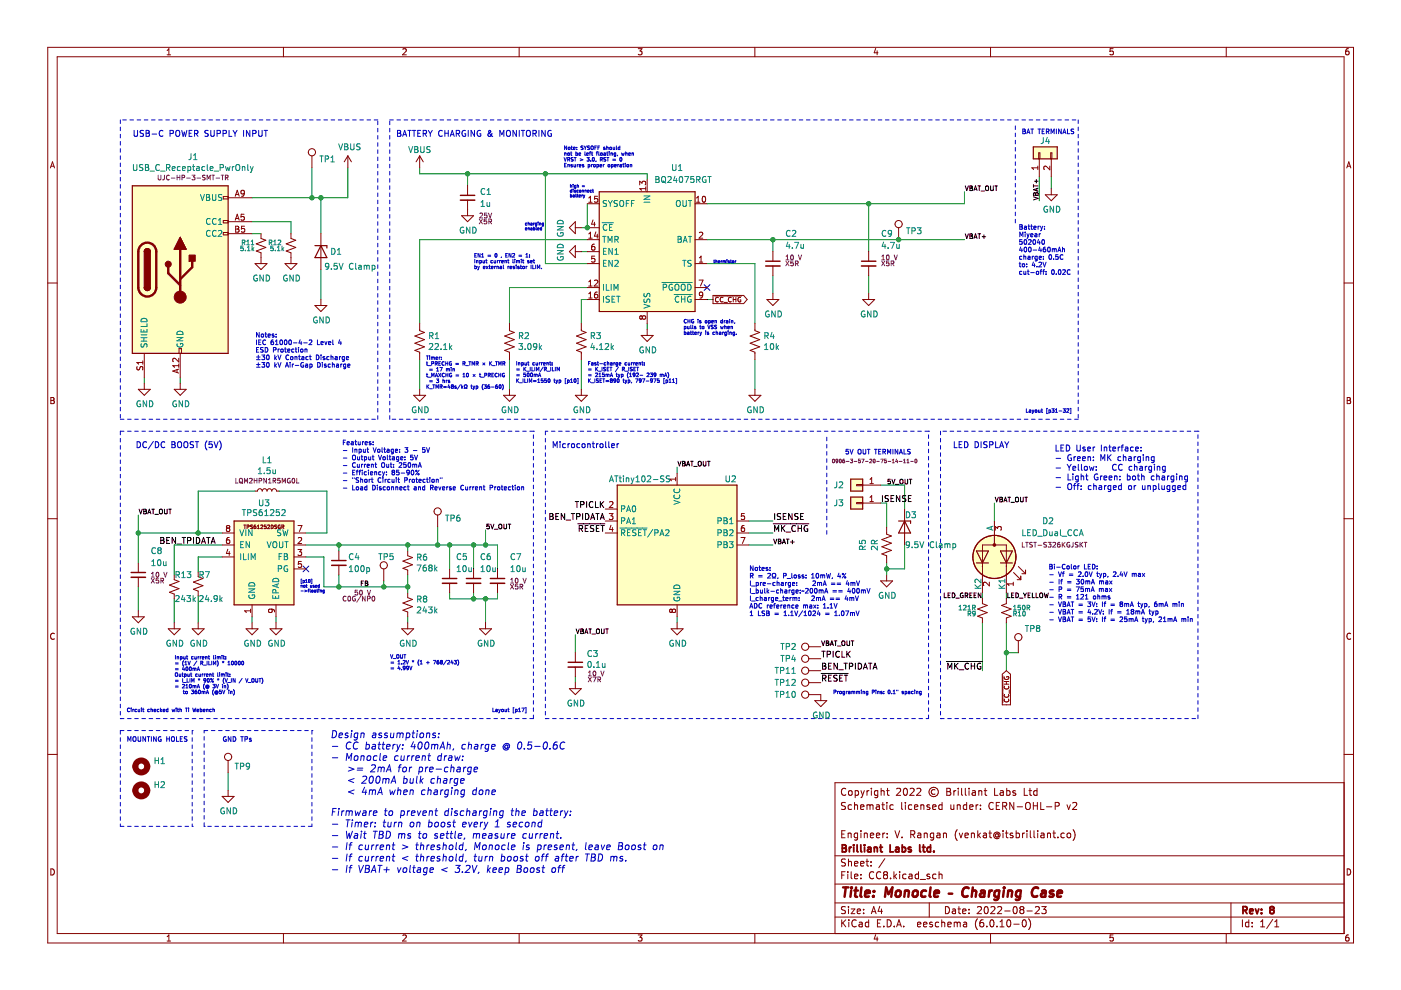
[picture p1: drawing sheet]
<svg xmlns="http://www.w3.org/2000/svg" width="297mm" height="210mm" viewBox="0 0 297 210" stroke-linecap="round" stroke-linejoin="round" font-family="sans-serif">
<path d="M.1 0h297v209.9h-297z" fill-rule="evenodd" fill="#fff" stroke="#fff" stroke-width=".21"/>
<g fill="none" stroke="#840000" stroke-width=".21">
<path d="M10.1 10h276.9v189.9h-276.9zM12.1 12h272.9v185.9h-272.9zM35.4 11.6h.8M35.4 10.7l.4-.4v1.3M60.1 10v2M85.4 10.4l.5-.1 .2 .4-.8 .9h.8M110.1 10v2M135.3 10.3h.8l-.4 .5 .4 .1v.6l-.2 .1-.6-.1M160 10v2M185.7 10.3l-.4 .9h.9M186 10.8v.8M210 10v2"/>
<path d="M236 10.3h-.6l-.1 .6h.6l.1 .6-.2 .1-.5-.1M260 10v2M285.9 10.3l-.4 .1-.1 .2-.1 .8 .2 .2 .5-.1-.1-.6-.4-.1-.2 .3M10.7 35.6l.4-1.3 .5 1.3M10.8 35.2h.6M285.5 35.6l.5-1.3 .4 1.3M285.7 35.2h.6M10.1 60h2M285 60h2M10.8 84.3h.4l.3 .2-.3 .4 .3 .1v.3l-.2 .3h-.5zM10.8 84.9h.4M285.6 84.3h.5l.2 .2-.2 .4 .2 .1 .1 .3-.3 .3h-.5z"/>
<path d="M285.6 84.9h.5M10.1 110h2M285 110h2M11.5 134.4a.58 .58 0 0 0-.8 .5 .58 .58 0 0 0 .8 .5M286.4 134.4a.58 .58 0 0 0-.8 .5 .58 .58 0 0 0 .8 .5M10.1 160h2M285 160h2M178.5 176.8h.5M179.2 176.1h-.7v1.5h.7M179.3 170.2l-.6-.1-.3 .3 .1 .4 .7 .3v.4l-.2 .1h-.6M179.3 167.3a.71 .71 0 0 0-1 .5 .71 .71 0 0 0 .7 .8l.3-.1M179.8 176.8l.2-.2 .4 .1 .1 .9"/>
<path d="M179.8 176.6v1M180 167.8l.2-.2 .4 .2 .1 .5-.2 .3h-.3l-.2-.1zM180.5 170.7l-.4-.1-.3 .3 .2 .7h.5M181.2 170.1v1.5M181.2 170.8l.2-.2 .3 .1 .1 .9M181.3 167.7l.4-.1 .3 .3-.1 .7h-.6M181.3 167.6v1.5M181.8 176.7l-.4-.1-.3 .3 .1 .7h.6M181.8 176.6v1.2l-.3 .3h-.3M182.5 171.1l.7-.1-.1-.3-.4-.1-.2 .2v.8h.6M182.5 176.1v.2M182.5 176.6v1"/>
<path d="M182.5 167.6l.4 1M182.9 168.6l-.4 .5M183.2 176.8l.3-.2 .3 .1 .1 .9M183.2 176.6v1M183.2 167.6l-.3 1M183.8 167.6v1M183.8 170.6v1M183.8 170.8l.4-.2 .3 .2M184.2 167.6l-.4 .3M184.5 170.8l.2-.2 .3 .1 .1 .9M184.5 170.8v.8M184.5 177.1l.7-.1v-.3l-.5-.1-.2 .2 .1 .8h.6"/>
<path d="M184.7 167.1v.2M184.7 167.6v1M185.8 177.1l.7-.1v-.3l-.5-.1-.2 .2 .1 .8h.6M185.8 170.7h.6l.1 .9M186.1 167.7l-.4-.1-.3 .3 .1 .7h.6M186.1 167.6v1.2l-.3 .3h-.3M186.5 171l-.5 .1-.3 .2 .3 .3h.5M186.8 167.8l.2-.2 .4 .1 .1 .9M186.8 167.1v1.5M187 170.6h.5M187.2 170.1v1.3l.3 .2M187.2 176.6v1"/>
<path d="M187.6 176.6l-.4 .3M188 167.6h.5M188 170.1v.2M188 170.6v1M188.1 176.7v.1M188.1 177.5v.1M188.2 167.1v1.3l.3 .2M189.4 170.7l-.4-.1-.3 .3 .1 .7h.6M189.7 176.1l.5 1.5 .5-1.5M190.1 167.3l.6-.2 .3 .5-1 1h1M191.2 170.1v1.3l.2 .2M191.2 177.5v.1"/>
<path d="M191.7 167.3l.2-.2a.8 .8 0 0 1 .5 .8 .8 .8 0 0 1-.5 .7l-.4-.5zM192 170.1v.2M192 170.6v1M193 167.3l.5-.2 .3 .5-.9 1h.9M193.1 176.9l.7-.1 .2-.2-.1-.3-.8-.2v1.5M193.3 170.7l-.4-.1-.3 .3 .1 .7h.6M193.5 176.9l.5 .7M193.9 171.1l.7-.1-.1-.3-.4-.1-.2 .2 .1 .8h.5M194.4 167.3l.6-.2 .2 .5-.9 1h.9M194.6 176.7h.6v.9M195.2 177l-.5 .1-.2 .2 .2 .3h.5M195.2 170.6v1"/>
<path d="M195.2 170.8l.3-.2 .3 .1 .1 .9M196 176.8l.2-.2 .3 .1 .1 .9M196 176.6v1M197.1 170.7l-.4-.1-.2 .2 .1 .3 .5 .1v.4h-.6M197.7 171.1l.8-.1-.1-.3-.4-.1-.3 .2 .1 .8h.6M198 176.7l-.5-.1-.3 .3 .2 .7h.6M198 176.6v1.2l-.3 .3h-.4M198.2 167.5a.52 .52 0 0 0-.8 .4 .52 .52 0 0 0 .8 .4M198.7 176.7h.5l.1 .9M199.3 177l-.5 .1-.2 .2 .2 .3h.5M199.7 170.1v1.5M199.7 170.7l-.4-.1-.3 .3 .2 .7h.5"/>
<path d="M200 176.8l.2-.2 .4 .1 .1 .9M200 176.6v1M200.7 167.1h.5l.3 .3-.3 .4 .3 .2 .1 .3-.3 .3h-.6zM200.7 167.8h.5M201.6 170.6l.1 1h.3l.2-.1M202.2 167.6v1M202.2 170.6v1M202.7 167.6l-.5 .3M203 170.8l.2-.2 .3 .1 .1 .9M203 170.6v1M203 175.9a1.72 1.72 0 0 0 0 2.3M203.2 167.1v.2"/>
<path d="M203.2 167.6v1M203.4 176.6l.3 1 .4-1M203.9 167.1v1.3l.2 .2M204.6 177.1l.7-.1-.1-.3-.4-.1-.2 .2 .1 .8h.5M204.7 167.1v1.3l.2 .2M205 170.7l-.5-.1-.3 .3 .2 .7h.6M205 170.1v1.5M205.4 167.1v.2M205.4 167.6v1M205.6 171.1l.7-.1-.1-.3-.4-.1-.2 .2 .1 .8h.5M205.9 176.8l.3-.2 .3 .1 .1 .9M205.9 176.6v1"/>
<path d="M206.2 167.7h.5l.1 .9M206.8 168l-.5 .1-.2 .2 .2 .3h.5M206.9 170.6v1M207.3 176.1v1.5M207.4 170.6l-.5 .3M207.4 177.1l.5 .5M207.5 167.8l.2-.2 .4 .1 .1 .9M207.5 167.6v1M207.9 176.6l-.6 .6M207.9 171.5v.1M207.9 170.7v.1M208.5 176.7h.6l.1 .9"/>
<path d="M208.7 167.6h.5M208.9 167.1v1.3l.3 .2M209.2 177l-.5 .1-.3 .2 .3 .3h.5M209.7 176.6h.5M209.9 176.1v1.3l.3 .2M210.6 170.3a.71 .71 0 0 0-1 .5 .71 .71 0 0 0 .7 .8l.3-.1M210.9 167.1v1.5h.7M211.2 170.8h.5M211.7 176.9a.36 .36 0 0 0-.6 0 .36 .36 0 0 0 0 .5 .36 .36 0 0 0 .6-.1M211.7 176.8v.5M211.7 177.3l.1 .1a.64 .64 0 0 0-.3-1 .64 .64 0 0 0-.8 .7 .71 .71 0 0 0 .4 .7 .71 .71 0 0 0 .8-.2M211.9 170.1h-.7v1.5h.7"/>
<path d="M212.1 167.7h.6v.9M212.6 170.9l.7-.1 .1-.2v-.3l-.8-.2v1.5M212.7 176.1v.2M212.7 176.6v1M212.7 168l-.5 .1-.2 .2 .2 .3h.5M212.9 170.9l.5 .7M213.2 176.6h.5M213.4 176.1v1.3l.3 .2M213.4 167.1v1.5M213.4 167.7l.5-.1 .3 .3-.2 .7h-.6M214.7 176.7l-.3-.1-.2 .2v.3l.5 .1v.4h-.5M214.9 170.1v1.5l-.8-1.5v1.5"/>
<path d="M215.3 167.7l-.4-.1-.2 .2 .1 .3 .5 .1v.4h-.6M215.4 176.7l.5-.1 .3 .3-.2 .7h-.6M215.4 176.1v1.5M215.7 171.1h1.1M216.8 176.6v1M217.2 167.1v1.5h.7M217.2 176.6l-.4 .3M217.5 170.3l.3-.2a.5 .5 0 0 1 .6 .5v.5a.5 .5 0 0 1-.5 .6 .5 .5 0 0 1-.5-.6zM217.7 176.1v.2M217.7 176.6v1M218.2 167.6h.5M218.4 167.1v1.3l.3 .2"/>
<path d="M218.4 176.1v1.3l.3 .2M219.1 170.8h.8M219.1 170.1v1.5M219.2 176.1v1.3l.2 .2M219.9 167.7l-.5-.1-.2 .3 .1 .7h.6M219.9 167.1v1.5M219.9 170.1v1.5M220 176.1v.2M220 176.6v1M220.7 170.1v1.5h.7M220.7 176.7h.6l.1 .9M221.4 177l-.5 .1-.2 .2 .2 .3h.5"/>
<path d="M221.9 171.1h1.1M222.1 176.8l.2-.2 .4 .1v.9M222.1 176.6v1M223.2 176.6h.6M223.4 176.1v1.3l.4 .2M223.7 170.9l.7-.1 .2-.2-.1-.3-.8-.2v1.5M224.3 177.5v.1M225.7 176.7l-.5-.1-.3 .3 .2 .7h.6M226.2 170.6l.4 1 .3-1M226.3 176.8l.2-.2 .4 .2 .1 .5-.1 .3h-.4l-.2-.1zM227.4 170.3l.6-.2 .3 .5-.9 1h.9M227.5 175.9a1.72 1.72 0 0 1 0 2.3"/>
<path d="M285 166h-108v31.9M10.8 184.2a.66 .66 0 0 1 .7 .7 .66 .66 0 0 1-.7 .6zM35.4 198.6l.4-.4v1.3M35.4 199.5h.8M60.1 197.9v2M85.4 198.3l.5-.1 .2 .4-.8 .9h.8M110.1 197.9v2M135.3 198.2h.8l-.4 .5 .4 .1v.6l-.2 .1-.6-.1M160 197.9v2M177 194.4h108M177 191.4h108M177 187.4h108"/>
<path d="M177 181.4h108M178.5 185.5h.5M178.5 195v1.5M178.7 195.7l.6 .8M179.2 184.8h-.7v1.5M179.3 192.3l-.6-.1-.2 .2v.4l.6 .3 .2 .3-.3 .3-.6-.1M179.3 182.2l-.6-.1-.2 .2v.4l.6 .3 .2 .3-.3 .3h-.6M179.3 195l-.8 .9M179.8 184.8v.2M179.8 185.3v1M179.9 182.8l.2-.2 .4 .1v.9M179.9 182.1v1.5"/>
<path d="M179.9 192.2v.2M179.9 192.7v1M180 195v.2M180 195.5v1M180.5 192.7h.7l-.7 1h.7M180.5 184.8v1.3l.2 .2M181.2 185.8l.7-.1-.1-.3-.4-.1-.2 .2v.8h.6M181.2 183.1l.7-.1-.1-.3-.4-.1-.2 .2v.8h.6M181.5 195.2a.71 .71 0 0 0-1 .5 .71 .71 0 0 0 .7 .8l.3-.1M181.7 193.2l.8-.1-.1-.3-.4-.1-.3 .2 .1 .7h.6M182.2 195.6h.5l.1 .9M182.5 183.1l.7-.1-.1-.3-.4-.1-.2 .2v.8h.6"/>
<path d="M182.5 186.2v.1M182.5 185.4v.1M182.8 195.9h-.5l-.2 .3 .2 .3 .5-.1M183.1 192.8v.1M183.1 193.6v.1M183.6 182.6h.6M183.8 182.1v1.3l.4 .2M184.2 195.6l-.5-.1-.2 .3 .1 .6h.6M184.2 195v1.5M184.7 183.5v.1M184.7 182.7v.1M184.7 193.7l.5-1.5 .5 1.5"/>
<path d="M184.9 193.3h.7M185.2 185a.71 .71 0 0 0-.9 .5 .71 .71 0 0 0 .7 .8l.2-.1M185.7 198.2l-.4 .9h.9M186 198.7v.8M186 195.7h.5M186.5 192.1l-.3 1.1h.9M186.7 195h-.7v1.5h.7M186.7 185a.71 .71 0 0 0-.9 .5 .71 .71 0 0 0 .7 .8l.2-.1M186.9 192.7v1M187.4 196.4v.1M187.6 185.5l-.3 .3v.2l.3 .3h.4l.2-.3-.1-.4-.2-.1M187.6 185.5l-.3-.3 .3-.4h.3l.3 .3-.3 .4"/>
<path d="M187.6 185.5h.3M187.6 182.1l-1.3 1.9M188.1 195a.76 .76 0 0 1 .9 .8 .76 .76 0 0 1-.9 .7zM188.8 186.2v.1M189.5 184.8v1.5M189.6 196.4v.1M189.7 185.8l.4 .5M190.1 196.5l.5-1.5 .5 1.5M190.1 185.3l-.6 .6M190.2 196.1h.8M190.7 184.8v.2M190.7 185.3v1"/>
<path d="M191.6 196.4v.1M192.1 185.4l-.4-.1-.3 .3 .1 .7h.6M192.7 185.4h.6l.1 .9M193.4 185.7l-.5 .1-.2 .2 .2 .3h.5M194.5 196l.7-.1v-.3l-.5-.1-.2 .2 .1 .7h.6M194.7 185.4l-.4-.1-.3 .3 .2 .7h.5M194.7 184.8v1.5M195.1 186.5h1.1M195.8 196l.7-.1v-.3l-.5-.1-.2 .2 .1 .7h.6M197 191.4v3M197.1 185.4l-.4-.1-.2 .2 .1 .3 .5 .1v.4h-.6M197.7 195.6l-.4-.1-.2 .2 .1 .2 .5 .2v.3h-.6"/>
<path d="M198.5 185.4l-.5-.1-.3 .3 .2 .7h.6M199 195.6l-.4-.1-.3 .3 .2 .6h.5M199.1 185.5l.2-.2 .4 .1v.9M199.1 184.8v1.5M199.7 195.7l.2-.2 .3 .1 .1 .9M199.7 195v1.5M200.5 192.2a.76 .76 0 0 1 .8 .8 .76 .76 0 0 1-.8 .7zM201 196l.7-.1-.1-.3-.4-.1-.2 .2v.7h.6M202 192.8h.5l.1 .9M202.3 195.7l.4-.2 .3 .2M202.3 195.5v1M202.6 193.1h-.5l-.2 .3 .2 .3 .5-.1"/>
<path d="M203 195.7l.2-.2 .3 .1 .1 .9M203 195.7v.8M203.1 192.7h.6M203.3 192.2v1.3l.4 .2M204.1 193.2l.7-.1-.1-.3-.4-.1-.2 .2 .1 .7h.5M204.3 195.6h.6l.1 .9M205 195.9h-.5l-.3 .3 .3 .3 .5-.1M205.4 193.6v.1M205.4 192.8v.1M207.2 192.4l.6-.2 .3 .4-.9 1.1h.9M207.2 194.8a1.72 1.72 0 0 0 0 2.3M208.4 195l-.4 .1a1.01 1.01 0 0 0 0 1.4l.5-.1 .1-.5-.3-.3h-.3l-.3 .3"/>
<path d="M208.8 192.4l.2-.2a.8 .8 0 0 1 .5 .8 .8 .8 0 0 1-.5 .7l-.3-.6zM209.2 196.4v.1M210 197.9v2M210 195.2l.2-.2a.8 .8 0 0 1 .6 .8 .8 .8 0 0 1-.6 .7l-.3-.6zM210.1 192.4l.6-.2 .2 .4-.9 1.1h.9M211.4 196.4v.1M211.5 192.4l.6-.2 .3 .4-1 1.1h1M212 196.5h.9M212 195.4l.4-.4v1.5M213 193.1h1.2M213.6 195.2l.2-.2a.8 .8 0 0 1 .5 .8 .8 .8 0 0 1-.5 .7l-.4-.6zM214.9 192.4l.3-.2a.8 .8 0 0 1 .5 .8 .8 .8 0 0 1-.5 .7l-.4-.6z"/>
<path d="M214.9 195.9h1.2M216.5 192.9l-.3-.3 .3-.4h.3l.3 .3-.3 .4M216.5 192.9l-.3 .2 .1 .5 .2 .1 .4-.1 .2-.2v-.3l-.3-.2M216.5 192.9h.3M216.9 195.2l.2-.2a.8 .8 0 0 1 .5 .8 .8 .8 0 0 1-.5 .7l-.4-.6zM217.7 193.1h1.2M218.1 194.8a1.72 1.72 0 0 1 0 2.3M219.5 192.4l.6-.2 .3 .4-1 1.1h1M220.9 192.2h.9l-.5 .6 .4 .1v.7l-.2 .1-.6-.1M236 198.2h-.6l-.1 .6h.6l.1 .6-.2 .1-.5-.1M260 197.9v2M261 191.4v6.5"/>
<path d="M263.4 195v1.5M264.8 195.6l-.5-.1-.2 .3 .1 .6h.6M264.8 195v1.5M265.5 196.4v.1M265.5 195.6v.1M267.3 196.5h.8M267.3 195.4l.4-.4v1.5M269.8 194.9l-1.2 2M270.3 196.5h.8M270.3 195.4l.4-.4v1.5M285.6 184.2a.66 .66 0 0 1 .8 .7 .66 .66 0 0 1-.8 .6zM285.9 198.2l-.4 .1-.1 .2-.1 .8 .2 .2 .5-.1-.1-.6-.4-.1-.2 .3"/>
<circle cx="198" cy="167.9" r="1"/>
</g>
<g fill="none" stroke="#840000" stroke-width=".39">
<path d="M178.6 179.1h.5l.3 .3-.3 .4 .3 .2v.3l-.2 .3h-.6zM178.6 179.8h.5M180.1 179.6v1M180.5 179.6l-.4 .3M181 179.1v.2M181 179.6v1M181.7 179.1v1.3l.2 .2M182.5 179.1v1.3l.2 .2M183.3 179.1v.2M183.3 179.6v1M184 179.7h.6l.1 .9M184.7 180l-.5 .1-.3 .2 .3 .3h.5"/>
<path d="M185.4 179.8l.2-.2 .3 .1 .1 .9M185.4 179.6v1M186.5 179.6h.6M186.7 179.1v1.3l.4 .2M188.7 179.1v1.5h.7M189.9 179.7h.6l.1 .9M190.6 180l-.5 .1-.2 .2 .2 .3h.5M191.3 179.7l.4-.1 .3 .3-.1 .7h-.6M191.3 179.1v1.5M193.1 179.7l-.3-.1-.2 .2v.3l.5 .1v.4h-.5M195 179.1v1.3l.2 .2M195.6 179.6h.5"/>
<path d="M195.8 179.1v1.3l.3 .2M197.3 179.7l-.4-.1-.3 .3 .1 .7h.6M197.3 179.1v1.5M198 180.5v.1M263.5 193l.7-.1 .2-.2-.1-.3-.8-.2v1.5M263.9 193l.5 .7M265 193.2l.7-.1-.1-.3-.4-.1-.2 .2v.7h.6M266.2 192.7l.3 1 .4-1M267.5 193.6v.1M267.5 192.8v.1M269.5 192.9l-.3-.3 .3-.4h.3l.3 .3-.3 .4M269.5 192.9l-.3 .2 .1 .5 .2 .1 .5-.1 .1-.2-.1-.4-.2-.1"/>
<path d="M269.5 192.9h.3"/>
</g>
<g fill="none" stroke="#840000" stroke-width=".52">
<path d="M178.7 188.1h1.2M179.3 188.1l-.2 2M180.5 188.8l-.2 1.3M180.6 188.1l-.1 .2M181.1 188.8h.8M181.5 188.1l-.2 1.8 .1 .2h.3M182.6 188.1l-.2 1.8 .3 .2M183.4 189.5l1-.2v-.4l-.6-.1-.3 .3v1h.7M185.2 190v.1M185.3 188.9v.2M187.6 190.1l.3-2 .5 1.5 .8-1.5-.2 2M190.1 189l.1-.1a.5 .5 0 0 1 .8 .3l-.1 .6-.2 .3a.5 .5 0 0 1-.8-.3z"/>
<path d="M191.9 189l.3-.2 .4 .1v1.2M191.9 188.8l-.2 1.3M193.7 189l.1-.1a.5 .5 0 0 1 .8 .3l-.1 .6-.2 .3a.5 .5 0 0 1-.8-.3zM196.4 188.9a.66 .66 0 0 0-1 .3l-.1 .6 .1 .3h.8M197.3 188.1l-.2 1.8 .2 .2M198.1 189.5l1-.2-.1-.4h-.7l-.3 1 .3 .2h.6M201.1 189.5h.8M205.4 188.3a.88 .88 0 0 0-1 0 .88 .88 0 0 0-.4 1 .69 .69 0 0 0 .3 .8 .69 .69 0 0 0 .9-.1M206.1 189l.4-.2 .4 .1v1.2M206.3 188.1l-.3 2M208 188.9h.7v1.2M208.8 189.3l-.7 .1a.4 .4 0 0 0-.3 .3 .4 .4 0 0 0 .2 .4h.7"/>
<path d="M209.8 188.8l-.2 1.3M210.4 188.8l-.4 .1-.3 .3M211.9 188.9a.66 .66 0 0 0-1 .3l-.1 .6 .2 .3h.7M211.9 188.8l-.2 1.6-.5 .4-.4-.1M212.8 188.8l-.1 1.3M212.9 188.1v.2M213.8 189l.3-.2 .4 .1v1.2M213.8 188.8l-.2 1.3M216.4 188.9a.66 .66 0 0 0-1 .3v.6l.1 .3h.8M216.4 188.8l-.2 1.6-.4 .4-.4-.1M220.1 188.3a.88 .88 0 0 0-1 0 .88 .88 0 0 0-.3 1 .69 .69 0 0 0 .3 .8 .69 .69 0 0 0 .8-.1M220.9 188.9h.8l-.1 1.2"/>
<path d="M221.7 189.3l-.7 .1a.4 .4 0 0 0-.3 .3 .4 .4 0 0 0 .2 .4h.7M223.4 188.9a.49 .49 0 0 0-.8 .3l.1 .2 .6 .2 .1 .3-.4 .2h-.5M224.2 189.5l.9-.2v-.4l-.6-.1-.3 .3v1h.8"/>
</g>
<circle cx="210.8" cy="118.1" r="4.6" fill="#ffffc2" stroke="#840000" stroke-width=".21"/>
<g fill="#ffffc2" stroke="#ffffc2" stroke-width=".25">
<path d="M127.1 40.7h20.3v25.3h-20.3z" fill-rule="evenodd"/>
<path d="M130.9 102.9h25.4v25.3h-25.4z" fill-rule="evenodd"/>
<path d="M180.4 101.6h2.5v2.5h-2.5z" fill-rule="evenodd"/>
<path d="M180.4 105.4h2.5v2.5h-2.5z" fill-rule="evenodd"/>
<path d="M219.1 31.1h5.1v2.6h-5.1z" fill-rule="evenodd"/>
<path d="M49.6 110.5h12.7v17.7h-12.7z" fill-rule="evenodd"/>
<path d="M28.1 39.4h20.3v35.5h-20.3z" fill-rule="evenodd"/>
</g>
<path d="M149.3 60.4l1.2 1.2M150.5 60.4l-1.2 1.2M64.3 120l1.2 1.2M65.5 120l-1.2 1.2" fill="none" stroke="#000084" stroke-width=".21"/>
<g fill="none" stroke="#0000c2" stroke-width=".21">
<path d="M25.5 25.4v.8M25.5 27v.7M25.5 28.5v.7M25.5 30v.8M25.5 31.5v.8M25.5 33v.8M25.5 34.6v.7M25.5 36.1v.8M25.5 37.6v.8M25.5 39.1v.8M26 25.4h.8M27.5 25.4h.8"/>
<path d="M28.4 27.6v1.1l.3 .2h.2l.3-.2v-1.1M29.1 25.4h.7M30.4 27.7l-.5-.1-.2 .3 .1 .3 .6 .2v.4l-.7 .1M30.6 25.4h.8M31 27.6h.4l.2 .3-.2 .4 .2 .1 .1 .3-.2 .2h-.5zM31 28.3h.4M32.1 25.4h.8M32.2 28.4h1M33.6 25.4h.8M34.5 27.8a.56 .56 0 0 0-.8 .5 .56 .56 0 0 0 .8 .5M35.2 25.4h.7M36.1 28.3h.6v-.5l-.6-.2v1.3"/>
<path d="M36.7 25.4h.7M37.3 27.8l.3-.2a.43 .43 0 0 1 .5 .5v.4a.42 .42 0 0 1-.4 .4 .42 .42 0 0 1-.4-.4zM38.2 25.4h.8M38.5 27.6l.3 1.3 .3-.9 .2 .9 .3-1.3M39.7 25.4h.8M40.1 28.3h.4M40.7 27.6h-.6v1.3h.6M41.2 28.3h.7v-.5l-.7-.2v1.3M41.3 25.4h.7M41.6 28.3l.4 .6M42.8 25.4h.7M44.2 27.7l-.5-.1-.3 .3 .1 .3 .6 .2v.4l-.7 .1"/>
<path d="M44.3 25.4h.8M44.7 27.6v1.1l.2 .2h.3l.2-.2v-1.1M45.8 25.4h.8M46 28.3h.6l.1-.5-.7-.2v1.3M47.3 28.3h.6l.1-.5-.7-.2v1.3M47.3 25.4h.8M48.6 27.6v1.3h.6M48.9 25.4h.7M49.4 27.6l.4 .7M49.8 28.3v.6M50.3 27.6l-.5 .7M50.4 25.4h.8"/>
<path d="M51.6 27.6v1.3M51.9 25.4h.8M53 27.6v1.3l-.7-1.3v1.3M53.4 25.4h.8M53.6 28.3h.6v-.5l-.6-.2v1.3M54.8 27.6v1.1l.3 .2h.4l.1-.2v-1.1M55 25.4h.7M56 27.6h.7M56.4 27.6v1.3M56.5 25.4h.7M58 25.4h.8M59.5 25.4h.8"/>
<path d="M61.1 25.4h.7M62.6 25.4h.7M64.1 25.4h.8M65.6 25.4h.8M67.1 25.4h.8M68.7 25.4h.7M70.2 25.4h.8M71.7 25.4h.8M73.2 25.4h.8M74.8 25.4h.7M76.3 25.4h.7M77.8 25.4h.8"/>
<path d="M79.3 25.4h.8M80.1 25.7v.7M80.1 27.2v.8M80.1 28.7v.8M80.1 30.3v.7M80.1 31.8v.7M80.1 33.3v.8M80.1 34.8v.8M80.1 36.3v.8M80.1 37.9v.7M80.1 39.4v.8M82.6 25.4h.8"/>
<path d="M82.6 25.7v.7M82.6 27.2v.8M82.6 28.7v.8M82.6 30.3v.7M82.6 31.8v.7M82.6 33.3v.8M82.6 34.8v.8M82.6 36.3v.8M82.6 37.9v.7M82.6 39.4v.8M84.2 25.4h.7M84.3 27.6h.4l.2 .3-.2 .4 .2 .1 .1 .3-.2 .2h-.5z"/>
<path d="M84.3 28.3h.4M85.4 28.9l.4-1.3 .4 1.3M85.5 28.6h.6M85.7 25.4h.7M86.5 27.6h.7M86.8 27.6v1.3M87.2 25.4h.8M87.4 27.6h.8M87.8 27.6v1.3M88.6 28.3h.4M88.7 25.4h.8M89.2 27.6h-.6v1.3h.6"/>
<path d="M89.7 28.3h.6l.1-.5-.7-.2v1.3M90 28.3l.4 .6M90.2 25.4h.8M90.8 27.6l.4 .7M91.2 28.3v.6M91.7 27.6l-.5 .7M91.8 25.4h.7M93.3 25.4h.8M93.8 27.8a.56 .56 0 0 0-.8 .5 .56 .56 0 0 0 .8 .5M94.3 28.3h.7M94.3 27.6v1.3M94.8 25.4h.8"/>
<path d="M95 27.6v1.3M95.5 28.9l.4-1.3 .4 1.3M95.6 28.6h.6M96.3 25.4h.8M96.7 28.3h.6l.1-.5-.7-.2v1.3M97 28.3l.5 .6M97.9 25.4h.7M98.7 27.7a.58 .58 0 0 0-.8 .6 .58 .58 0 0 0 .8 .5v-.4h-.2M99.3 27.6v1.3M99.4 25.4h.7M100.6 27.6v1.3l-.7-1.3v1.3M100.9 25.4h.8"/>
<path d="M101.9 27.7a.58 .58 0 0 0-.8 .6 .58 .58 0 0 0 .8 .5v-.4h-.2M102.4 25.4h.8M104 25.4h.7M104.3 28.3l-.3 .5a.34 .34 0 0 1-.5 0 .34 .34 0 0 1 .1-.5l.4-.4-.1-.3-.2 .1a1.21 1.21 0 0 0 .8 1.2M105.5 25.4h.7M106 28.9v-1.3l.4 1 .4-1v1.3M107 25.4h.8M107.4 27.8l.3-.2a.43 .43 0 0 1 .5 .5v.4a.42 .42 0 0 1-.4 .4 .42 .42 0 0 1-.4-.4zM108.5 25.4h.8M109.5 27.6v1.3l-.7-1.3v1.3M110.1 25.4h.7M110.1 27.6v1.3"/>
<path d="M110.5 27.6h.7M110.9 27.6v1.3M111.6 25.4h.7M111.7 27.8l.2-.2a.43 .43 0 0 1 .6 .5v.4a.42 .42 0 0 1-.5 .4 .42 .42 0 0 1-.4-.4zM113 28.3h.6l.1-.5-.7-.2v1.3M113.1 25.4h.8M113.3 28.3l.4 .6M114.3 27.6v1.3M114.6 25.4h.8M115.6 27.6v1.3l-.7-1.3v1.3M116.1 25.4h.8M116.9 27.7a.58 .58 0 0 0-.8 .6 .58 .58 0 0 0 .8 .5v-.4h-.2"/>
<path d="M117.7 25.4h.7M119.2 25.4h.8M119.6 33.4l.2 .8 .3-.8M119.7 32.5h.3v.4M119.7 32.4v.5M119.7 35h.3M120.1 34.6h-.4v.8h.4M120.1 30.9v.8l-.4-.8v.8M120.4 33.8h.3l.1-.3-.4-.1v.8M120.4 35l.3-.1v.5M120.4 32.5h.3v.4h-.3zM120.4 34.9v.5"/>
<path d="M120.5 31.3h.3v.4l-.3-.1zM120.5 33.8l.3 .4M120.7 32.5h.1M120.7 25.4h.8M120.9 39.1v.6M120.9 39.4l.3-.1v.4M121 32.4h.3M121.1 31.2h.3M121.1 32.2v.6l.2 .1M121.2 30.9v.7l.2 .1M121.3 34.9l-.3 .1 .3 .2v.2h-.3M121.5 33.4l-.4 .1v.2l.4 .3-.4 .1"/>
<path d="M121.5 39.1v.1M121.5 39.3v.4M121.6 31.5l.3-.1v-.2l-.3 .1v.4h.3M121.7 34.9v.5l.3-.1M121.7 33.4h.5M121.9 33.4v.8M122 34.9v.5M122.1 39.3v.5l-.3 .1M122.1 39.3l-.3 .1v.3h.3M122.1 32.2v.7h.3v-.4h-.3M122.2 25.4h.8M122.2 31.7h.1"/>
<path d="M122.3 31.2v.1M122.4 34.9v.5M122.4 39.4l.2-.1 .1 .4M122.4 39.1v.6M122.4 35h.1M122.5 34.9l-.1 .1M122.6 34.9h-.1M122.7 32.7l.4-.1v-.1h-.4l.1 .4h.3M122.8 35.1h.4l-.1-.2-.3 .1 .1 .4h.2M123 33.7l.6 .2-.6 .2M123.2 31v.2l.4 .4-.4 .1M123.3 31h-.1"/>
<path d="M123.3 31h.3M123.4 39.4h.5M123.4 39.6h.5M123.8 25.4h.7M123.8 34.9l-.3 .1 .3 .2v.2h-.3M123.8 30.9l.3 .4M124 32.2l.1 .7M124.1 31.3v.4M124.3 30.9l-.2 .4M124.4 32.7l.3-.1v-.1h-.3v.4h.3M124.5 33.4h.4l-.2 .3 .2 .1v.3h-.4M124.6 31v.2l.4 .4-.4 .1"/>
<path d="M124.6 31h.4M124.6 31h.1M124.7 34.9l.4 .1-.1 .4h-.3M124.7 34.9v.7M125 32.4h.2M125.2 34.1v.1M125.2 32.2l-.1 .1v.6M125.3 25.4h.7M125.3 31.1l.2-.2 .3 .2-.1 .6-.4-.1zM125.4 34.9v.5M125.4 32.4h.3M125.5 32.2v.6l.2 .1"/>
<path d="M125.6 34.9l-.2 .1M125.6 33.5l.2-.1a.35 .35 0 0 1 .2 .4 .35 .35 0 0 1-.4 .3zM125.9 34.9v.1M125.9 34.9l.3 .1-.1 .4-.3-.2zM126.1 31.3h.3M126.4 34.1l-.1 .2M126.4 32.4h.3M126.5 30.9h-.4v.8M126.6 34.9l.3 .1-.1 .4h-.2M126.6 34.9v.7M126.7 32.2l-.2 .1v.6M126.8 31.3h.2"/>
<path d="M126.8 25.4h.8M127 32.2l.1 .7M127.1 30.9h-.3v.8M127.2 35.1h.4l-.1-.2-.3 .1v.4h.3M127.3 33.8h.3l.1-.3-.4-.1v.8M127.4 32.5l.3 .1-.1 .3-.3-.1zM127.4 32.5h.1M127.5 33.8l.2 .4M127.9 34.9v.5M127.9 35h.1M128 31.3l.3 .3M128 31.3h.1"/>
<path d="M128 34.9l-.1 .1M128 32.5h.4v.4h-.3l-.1-.2 .4-.1M128 33.7h.1M128.1 33.7l.3 .3-.4 .1M128.1 34.9h-.1M128.3 31.2l-.3 .1M128.3 31.6l-.3 .1M128.3 31.6h.1M128.3 25.4h.8M128.4 33.4h-.3l-.1 .3M128.6 31.3l.3-.1v.5M128.6 30.9v.8"/>
<path d="M128.6 32.4h.3M128.7 33.4h.4M128.7 32.2v.6l.2 .1M128.9 33.4v.8M129 34.9l.3 .1-.1 .4-.3-.2zM129 34.9l-.1 .1M129.2 32.2h.1M129.2 32.4v.5M129.3 31.3h.3v.4l-.3-.1zM129.5 32.4v.5M129.6 32.5h-.1M129.6 32.5h.2l.1 .4"/>
<path d="M129.6 34.9l.4 .1-.1 .4h-.3M129.6 34.9v.7M129.9 25.4h.7M129.9 33.8h.6M129.9 34h.6M130 31.2v.5l.3-.1M130.2 32.5v.4h.3M130.3 32.5h-.1M130.3 32.5h.2M130.3 35.1h.4l-.1-.2-.3 .1v.4h.3M130.3 31.2v.5M130.5 32.4v.6l-.3 .2"/>
<path d="M130.7 30.9l.1 .8M130.9 32.9h.1M130.9 32.9v.1M131 34.9v.5M131 35h.1M131.1 34.9l-.1 .1M131.2 34.9h-.1M131.4 25.4h.7M131.4 30.9v.8h-.3v-.4l.3-.1M131.5 34.9h.2l.1 .5M131.5 33.5l.1-.1a.35 .35 0 0 1 .3 .4 .35 .35 0 0 1-.4 .3zM131.8 35.1l-.4 .1 .1 .2h.3"/>
<path d="M131.8 32.4l.1 .5 .2-.3 .1 .3 .2-.5M132 34.9h.3M132.1 34.6v.7l.2 .1M132.6 34.6v.1M132.6 34.9v.5M132.6 32.2v.7M132.7 32.5h.2l.1 .4M132.7 32.5h-.1M132.9 25.4h.8M132.9 35h.4l-.1 .4-.3-.1zM133.3 32.7l.4-.1-.1-.1h-.3v.4h.3M133.6 35l.3-.1 .1 .5"/>
<path d="M133.6 34.9v.5M134 32.5h.3v.4M134 32.4v.5M134.4 25.4h.8M135.9 25.4h.8M137.5 25.4h.7M139 25.4h.8M140.5 25.4h.8M142 25.4h.8M143.6 25.4h.7M145.1 25.4h.7M146.6 25.4h.8"/>
<path d="M148.1 25.4h.8M149.7 25.4h.7M151.2 25.4h.7M152.7 25.4h.8M154.2 25.4h.8M155.7 25.4h.8M157.3 25.4h.7M158.8 25.4h.8M160.3 25.4h.8M161.8 25.4h.8M163.4 25.4h.7M164.9 25.4h.7"/>
<path d="M166.4 25.4h.8M167.9 25.4h.8M169.5 25.4h.7M171 25.4h.7M172.5 25.4h.8M174 25.4h.8M175.5 25.4h.8M177.1 25.4h.7M178.6 25.4h.8M180.1 25.4h.8M181.6 25.4h.8M183.2 25.4h.7"/>
<path d="M184.7 25.4h.7M186.2 25.4h.8M187.7 25.4h.8M189.3 25.4h.7M190.8 25.4h.7M192.3 25.4h.8M193.8 25.4h.8M195.3 25.4h.8M196.9 25.4h.7M198.4 25.4h.8M199.9 25.4h.8M201.4 25.4h.8"/>
<path d="M203 25.4h.7M204.5 25.4h.7M206 25.4h.8M207.5 25.4h.8M209.1 25.4h.7M210.6 25.4h.7M212.1 25.4h.8M213.6 25.4h.8M215.1 25.4h.8M215.3 26.7v.8M215.3 28.2v.8M215.3 29.7v.8"/>
<path d="M215.3 31.3v.7M215.3 32.8v.8M215.3 34.3v.8M215.3 35.8v.8M215.3 37.4v.7M215.3 38.9v.7M216.7 25.4h.7M216.9 27.4h.3l.2 .1-.2 .3 .2 .4-.2 .2h-.3zM216.9 27.8h.3M217.7 28.4l.3-1 .4 1M217.8 28.1h.5M218.2 25.4h.8"/>
<path d="M218.6 27.4h.5M218.8 27.4v1M219.7 25.4h.8M220.1 27.4h.5M220.3 27.4v1M221 27.8h.3M221.2 25.4h.8M221.4 27.4h-.4v1h.4M221.9 27.9l.4-.1 .1-.3-.5-.1v1M222.1 27.9l.3 .5M222.8 25.4h.7M222.8 28.4v-1l.4 .7 .3-.7v1"/>
<path d="M224 27.4v1M224.3 25.4h.7M225 27.4v1l-.6-1v1M225.3 28.4l.4-1 .3 1M225.4 28.1h.5M225.8 25.4h.8M226.3 27.4v1h.5M227.3 25.4h.8M227.7 27.4l-.6 .1a.41 .41 0 0 0 .5 .5v.3h-.5M228.6 25.4v.8M228.6 27v.7M228.6 28.5v.7"/>
<path d="M228.6 30v.8M228.6 31.5v.8M228.6 33v.8M228.6 34.6v.7M228.6 36.1v.8M228.6 37.6v.8M228.6 39.1v.8M25.5 40.7v.7M25.5 42.2v.7M25.5 43.7v.8M25.5 45.2v.8M25.5 46.8v.7"/>
<path d="M25.5 48.3v.7M25.5 49.8v.8M25.5 51.3v.8M25.5 52.8v.8M25.5 54.4v.7M25.5 55.9v.8M25.5 57.4v.8M25.5 58.9v.8M80.1 40.9v.8M80.1 42.4v.8M80.1 44v.7M80.1 45.5v.7"/>
<path d="M80.1 47v.8M80.1 48.5v.8M80.1 50.1v.7M80.1 51.6v.7M80.1 53.1v.8M80.1 54.6v.8M80.1 56.1v.8M80.1 57.7v.7M80.1 59.2v.8M82.6 40.9v.8M82.6 42.4v.8M82.6 44v.7"/>
<path d="M82.6 45.5v.7M82.6 47v.8M82.6 48.5v.8M82.6 50.1v.7M82.6 51.6v.7M82.6 53.1v.8M82.6 54.6v.8M82.6 56.1v.8M82.6 57.7v.7M82.6 59.2v.8M100.7 54.1h.2M100.7 55v.7"/>
<path d="M100.7 56.2v.8M100.7 56.5l.3 .1v.3h-.3M101 53.8h-.3v.7h.3M101 55.3h.3l.1 .4M101 55.2v.5M101.3 56.5l.2 .5M101.5 57l-.2 .2M101.6 56.5l-.1 .5M101.7 55.3l.4 .1-.1 .3h-.3M101.7 55.2v.8M101.8 53.8v.7l-.4-.7v.7M102.1 54.5h.4"/>
<path d="M102.1 54l.2-.2v.7M102.4 55.2v.5h.3M102.5 56.7l.3-.1v-.1l-.3 .1v.3h.3M102.7 55.2v.5M103 55.2h.3M103.1 55v.6l.2 .1M103.1 56.5l.4 .5M103.5 54.1h.5M103.5 54.3h.5M103.5 56.5l-.4 .5M103.7 56.5h.3M103.8 56.2v.7l.2 .1"/>
<path d="M104.2 56.7l.3-.1v-.1l-.3 .1v.3h.3M104.4 55.3l-.3 .1v.3h.3M104.8 55.2v.5h.3M104.9 56.5v.5M105 53.8h.1a.35 .35 0 0 1 .3 .4 .35 .35 0 0 1-.4 .2zM105.1 55.2v.5M105.1 56.5l-.2 .1M105.3 56.5h.3l.1 .5M105.3 56.5v.5M105.4 55.2v.5M105.7 55.2l-.3 .2M105.9 55.2v.5"/>
<path d="M106 56.5h.3l.1 .5M106.1 55.2l-.2 .2M106.3 54.5h.1M106.3 54.5l-.1 .1M106.4 55.5l.3-.1v-.1h-.3v.4h.3M106.4 56.6l-.4 .2 .1 .2 .3-.1M106.7 56.2l.1 .8M107 55.2v.5M107.1 55.3h.2l.1 .4M107.1 55.3h-.1M107.2 54.1h.3M107.6 53.8h-.4v.7h.4"/>
<path d="M107.6 55.2h.3M107.7 56.5v.5M107.7 55v.6l.2 .1M107.9 56.5l-.2 .1M108.1 56.7l.4-.1v-.1l-.4 .1 .1 .3h.3M108.3 53.8v.7l-.4-.7v.7M108.7 53.8h.3l.1 .2-.5 .5h.5M108.7 55l.2 .7M109.1 56.5l-.3 .1 .3 .2v.1h-.3M109.1 55v.1M109.1 55.2v.5M109.4 56.2v.1"/>
<path d="M109.4 56.5v.5M109.5 55.3h.3M109.5 55.2v.5M109.8 55.3h.3l.1 .4M109.8 55.3v.4M110 54.1h.6M110 54.3h.6M110.1 56.5l-.3 .1 .3 .2v.1h-.3M110.3 56.5h.3M110.4 56.2v.7l.2 .1M110.5 55v.1M110.5 55.2v.5"/>
<path d="M110.8 55.2h.3M110.9 56.5h.3l-.1 .4h-.2zM110.9 55v.6l.2 .1M111.4 48.5h.3v-.1h-.3v.3h.3M111.5 54.5h.4M111.5 54l.2-.2v.7M111.5 56.5v.5M111.7 47.3l-.3 .1 .1 .3h.2M111.8 56.5l-.3 .1M112 47.4l.2-.1v.4M112 48.4h.2v.3M112 47.1v.6"/>
<path d="M112 48.3v.4M112.2 55.3h-.3l.3 .2v.2h-.3M112.3 54.4v.1M112.3 54v.1M112.5 55.5l.3-.1v-.1h-.3v.4h.3M112.5 48.4h.3v.3M112.5 47.3l.3 .1v.3h-.2l-.1-.2h.3M112.6 56.2v.8M112.8 48.5l-.3 .1 .1 .1h.2M113 56.2v.8h.3M113.1 55.2h.3M113.1 47.3v.4"/>
<path d="M113.1 48.1v.6M113.1 48.7h.3M113.1 48.4h.3v.3M113.2 55v.6l.2 .1M113.3 47.3l-.2 .1M113.4 48.7h.1M113.6 56.2v.8M113.7 48.1l.1 .6M113.8 47.3l-.3 .1v.3h.3M113.8 47.3v.5l-.3 .1M113.9 57v-.8l.3 .6 .2-.6v.8M114 48.5h.3v-.1h-.3v.3h.3"/>
<path d="M114.1 47.1v.1M114.1 47.3v.4M114.4 47.4l.2-.1 .1 .4M114.4 47.3v.4M114.8 56.9v.1M114.8 48.1v.6M114.8 48.4h-.3l.1 .3h.2M115.2 47.3l-.3 .1 .1 .3h.2M115.2 47.3v.5l-.2 .1M120.9 41.4l.3 .1v.2h-.3M120.9 41.1v.7M120.9 40.7h.1"/>
<path d="M121 40.7h.2M121.2 40.1v.6M121.2 40.4h-.3v.3M121.5 41.4h.3v.4M121.5 40.1h.1M121.5 40.3v.4M121.8 41.5l-.3 .1 .1 .2 .2-.1M122 41.3h.2M122 40.4h-.2l.2 .3h-.2M122.1 41.1v.6l.1 .1M122.3 40.7h.1M122.4 40.7h.2"/>
<path d="M122.4 41.3h.2M122.5 41.1v.6l.1 .1M122.6 40.4h-.3v.3M122.8 41.6l.3-.1v-.1h-.3v.3h.3M122.9 40.4h.3l-.1 .3-.3-.1zM123.1 40.7h.1M123.4 41.3v.5M123.4 41.4v.1M123.4 41.4h.1M123.4 40.4h.3v.3M123.4 40.3v.4M123.5 41.3l-.1 .1"/>
<path d="M123.7 41.3l.1 .5M123.8 41.9l-.1 .1M123.8 41.9h.1M123.8 41.8v.1M124 41.3l-.2 .5M124 40.3v.4M124.1 40.4h.2v.3M124.1 40.4h-.1M124.6 40.5h.3l-.1-.1h-.2v.3h.2M125.1 40.7h.1M125.2 40.7h.2M125.4 40.4h-.3v.3"/>
<path d="M125.6 40.3h.2M125.7 40.1v.6h.1M151.3 55.3h.3M151.4 55.1v.5l.2 .1M151.8 55.4l.2-.1v.4M151.8 55.1v.6M152.3 55.5h.3v-.2l-.3 .1v.3h.3M152.9 55.3v.4M153.1 55.3l-.2 .1M153.3 55.4h.2M153.3 55.3v.4M153.5 55.4l.3-.1v.4"/>
<path d="M153.5 55.4v.3M154.1 55.1v.1M154.1 55.3v.4M154.6 55.3l-.2 .1 .2 .3h-.2M154.8 55.3h.3M154.9 55.1v.5l.2 .1M155.3 55.3l.3 .1-.1 .3-.2-.1zM155.9 55.3v.4M156.1 55.3l-.2 .1M215.3 40.4v.8M215.3 41.9v.8M215.3 43.5v.7"/>
<path d="M215.3 45v.7M215.3 46.5v.8M216.1 55.9h.4M216.2 47.6h.4l.1 .2-.1 .3 .2 .3-.2 .2h-.4zM216.2 50.2v-1l.4 .7 .3-.7v1M216.2 55.6v.8l.3 .2M216.2 48.1h.4M216.4 52.4l-.2 .7h.6M216.6 54.4l-.2-.1-.2 .2 .1 .4h.3M216.6 52.7v.7M216.6 57.6l-.2-.1-.2 .2 .1 .4h.3M216.7 50.8h-.5v.5l.4-.1 .1 .5h-.5"/>
<path d="M216.8 56h.4v.5h-.4zM217.1 54.4h.3l.1 .6M217.1 54v1M217.1 57.5v.6h.4M217.2 52.5l.2-.1a.48 .48 0 0 1 .3 .5 .48 .48 0 0 1-.4 .5l-.2-.4zM217.2 50.9l.2-.1a.48 .48 0 0 1 .3 .5 .48 .48 0 0 1-.4 .5l-.2-.4zM217.2 48h.4v.6M217.4 49.2h.1M217.4 49.5v.7M217.4 49.2v.1M217.5 57.5v.7M217.6 48.2l-.4 .2 .1 .2h.3"/>
<path d="M217.7 56v.1M217.7 56.5v.1M217.7 49.5l.3 .7M217.8 57.5h.4M218 54.4l.2-.1 .2 .2v.5h-.3l-.1-.3 .4-.1M218 50.2l-.3 .3M218 48h.3M218 57.2v.8l.2 .2M218.1 50.9l.3-.1 .2 .3-.6 .7h.6M218.1 47.6v.9l.2 .1M218.2 52.5l.1-.1a.48 .48 0 0 1 .3 .5 .48 .48 0 0 1-.4 .5l-.1-.4zM218.2 49.5l-.2 .7"/>
<path d="M218.5 49.9l.5-.1v-.2l-.3-.1-.2 .2 .1 .5h.4M218.5 48h.4M218.5 57.8h.8M218.7 47.6v.9l.2 .1M218.9 54.3v.7M219 53h.8M219.1 50.9v.8M219.1 51.7v.1M219.1 55.5l-.2 .8h.6M219.1 54.3l-.2 .2M219.1 50.9l.1-.1a.48 .48 0 0 1 .4 .5 .48 .48 0 0 1-.5 .5M219.1 50.9h.1"/>
<path d="M219.2 48.3l.5-.1-.1-.2h-.3l-.1 .1v.5h.4M219.3 55.9v.7M219.4 49.6h.4l.1 .6M219.8 57.6h.4l-.1 .5h-.3zM219.9 56.5v.1M219.9 49.8l-.5 .2 .1 .2h.4M219.9 54.4l-.3-.1-.2 .2 .1 .4h.4M219.9 54.3v.8l-.2 .2h-.2M220.1 48v.6M220.2 50.8l-.3 .7h.7M220.3 55.7l.4-.1 .1 .3-.6 .7h.6M220.3 54.7l.5-.1-.1-.2-.2-.1-.2 .2 .1 .4h.3"/>
<path d="M220.3 49.5v.7M220.4 48l-.3 .1M220.4 51.1v.7M220.5 52.4l-.3 .7h.6M220.5 57.5h.4M220.6 48l.2 .6M220.6 49.5l-.3 .2M220.7 52.7v.7M220.8 48.6l-.2 .3M220.9 57.2l-.2 .1v.9M221 50.9l.1-.1a.48 .48 0 0 1 .4 .5 .48 .48 0 0 1-.5 .5l-.1-.4zM221.1 48l-.3 .6"/>
<path d="M221.1 57.5h.4M221.1 55.6l.4 1 .3-1M221.2 55h.1M221.2 54.4v.1M221.3 54.9l-.1 .1M221.5 48.5v.1M221.5 48v.1M221.5 57.2l-.3 .1v.9M221.6 52.4l-.4 .2v.6l.2 .2 .3-.1-.1-.5h-.2l-.2 .2M221.8 58.1v.1M221.8 57.6v.1M222.2 52.5l.1-.1a.48 .48 0 0 1 .4 .5 .48 .48 0 0 1-.4 .5l-.2-.4z"/>
<path d="M222.5 54.1l.1-.1a.48 .48 0 0 1 .4 .5 .48 .48 0 0 1-.5 .4l-.1-.3zM223.1 57.3l.1-.1a.48 .48 0 0 1 .3 .5 .48 .48 0 0 1-.4 .4l-.1-.3zM223.1 52.7v.7M223.1 52.8l.3-.1 .1 .2M223.3 54.9h.1M223.3 54.9l.1 .1M223.5 52.9l.4-.1 .1 .6M223.5 52.9v.5M224 58.1v.1M224.3 53.4l.3-1 .3 1M224.3 54h-.4l-.1 .5 .5-.1v.5h-.5M224.4 53.1h.4"/>
<path d="M224.5 57.3l.1-.1a.48 .48 0 0 1 .4 .5 .48 .48 0 0 1-.5 .4l-.1-.3zM225.3 52.8h.3l.1 .6M225.3 52.4v1M225.3 57.3l.4-.1 .2 .3-.6 .7h.6M225.4 54.1a.44 .44 0 0 0-.7 .4 .44 .44 0 0 0 .7 .4M226.9 57.3a.44 .44 0 0 0-.6 .4 .44 .44 0 0 0 .6 .4M228.6 40.7v.7M228.6 42.2v.7M228.6 43.7v.8M228.6 45.2v.8M228.6 46.8v.7M228.6 48.3v.7"/>
<path d="M228.6 49.8v.8M228.6 51.3v.8M228.6 52.8v.8M228.6 54.4v.7M228.6 55.9v.8M228.6 57.4v.8M228.6 58.9v.8M25.5 60.5v.7M25.5 62v.7M25.5 63.5v.8M25.5 65v.8M25.5 66.6v.7"/>
<path d="M25.5 68.1v.7M25.5 69.6v.8M25.5 71.1v.8M25.5 72.6v.8M25.5 74.2v.7M25.5 75.7v.8M25.5 77.2v.8M25.5 78.7v.8M54.4 77.9h.7M54.4 72.1v1M54.4 74.1h.3M54.4 75.7h.7"/>
<path d="M54.4 76.3h.7M54.4 77.3h.7M54.8 75.3v.8M54.8 76.9v.8M54.9 73.7h-.5v1h.5M54.9 72.6h.3M55 70.5v1l-.6-1v1M55.3 72.1h-.4v1h.4M55.4 70.9h.4v.5h-.4zM55.5 76.9h.6l-.3 .3 .3 .1v.5h-.6M55.5 75.3h.6l-.3 .3 .3 .1v.5h-.6M55.8 73.7l-.5 .1a.41 .41 0 0 0 .5 .5l-.1 .3h-.5"/>
<path d="M56.2 70.8h.4M56.2 73.7a.5 .5 0 0 1 .6 .5 .5 .5 0 0 1-.6 .5zM56.3 72.2a.44 .44 0 0 0-.6 .4 .44 .44 0 0 0 .6 .4M56.3 70.5v.8l.3 .2M56.6 77l.1-.1a.48 .48 0 0 1 .4 .5 .48 .48 0 0 1-.5 .4l-.1-.3zM56.6 75.3h.1a.48 .48 0 0 1 .4 .5 .48 .48 0 0 1-.5 .4l-.1-.3zM56.8 71.1h.5v-.2l-.3-.1-.2 .2 .1 .4h.4M57.9 72.1l-.4 .2v.6l.1 .2 .4-.1-.1-.5h-.3l-.1 .1M58 74.2l.4-.1 .1-.3-.5-.1v1M58.1 70.9l-.4 .1 .4 .2v.2h-.4M58.3 75.3v1M58.3 76.9v1"/>
<path d="M58.3 75.9l.3 .4M58.3 77.5l.3 .4M58.4 73.1h.6M58.4 72.4l.3-.3v1M58.5 71.4v.1M58.5 70.9v.1M58.6 75.6l-.3 .4M58.6 77.2l-.3 .4M58.9 75.3l.3 1 .4-1M58.9 76.9l.3 1 .4-1M59 74v.7M59.2 74l-.2 .2"/>
<path d="M59.4 72.2l.2-.1a.48 .48 0 0 1 .3 .5 .48 .48 0 0 1-.4 .4l-.2-.3zM59.6 74.1h.4l-.1 .5h-.3zM60.3 74h.4M60.4 72.2l.1-.1a.48 .48 0 0 1 .4 .5 .48 .48 0 0 1-.5 .4l-.1-.3zM60.5 73.7v.8l.2 .2M60.5 77.9l.3-1 .4 1M60.6 77.6h.5M61 74.3l.5-.1-.1-.1-.3-.1-.1 .1v.5h.4M61.2 75.4a.44 .44 0 0 0-.6 .4 .44 .44 0 0 0 .6 .4M61.3 72.2l.2-.1a.48 .48 0 0 1 .3 .5 .48 .48 0 0 1-.4 .4l-.2-.3zM61.5 76.9v.1M61.5 77.2v.7"/>
<path d="M61.6 75.7h.5l-.1 .5h-.4zM62 77.2v.7M62.2 72.7h.8M62.3 77.2l-.3 .2M62.3 74.1l-.3-.1-.2 .2 .1 .4h.4M62.5 75.7l.4-.1 .1 .7M62.5 75.6v.7M62.6 74h.4M62.6 77.5h.7M62.7 73.7v.8l.3 .2M63.3 73.7v.1M63.3 74v.7"/>
<path d="M63.3 75.6h.4M63.4 75.3v.8l.3 .2M63.6 72l-.2 .7h.6M63.8 74.1h.4l-.1 .5h-.3zM63.9 72.4v.7M64 75.6h.4v.7M64.3 76.9a.45 .45 0 0 0-.5 .5 .45 .45 0 0 0 .6 .4v-.4h-.2M64.4 72.7h.7M64.4 75.8l-.4 .2 .1 .3 .3-.1M64.7 74.1h.3l.1 .6M64.7 74v.7M64.8 77.2h.4v.7"/>
<path d="M65.2 77.4l-.4 .2 .1 .3 .3-.1M65.3 75.6h-.3l-.1 .2v.4h.4M65.6 72.2l.3-.1 .2 .3-.6 .7h.6M65.6 75.6h.4M65.7 77.2h.3l.2 .2-.1 .4h-.4M65.7 77.2v1M65.7 75.3v.8l.3 .2M67.1 75.3a.5 .5 0 0 1 .5 .5 .5 .5 0 0 1-.5 .5zM67.3 72.1v1h.5M67.4 76.9a.5 .5 0 0 1 .5 .5 .5 .5 0 0 1-.5 .5zM68.1 72.7l.4-.1v-.1l-.3-.1-.1 .2v.4h.4M68.1 75.3v.1"/>
<path d="M68.1 75.6v.7M68.3 76.9v.1M68.3 77.2v.7M68.9 75.6l-.4 .1 .4 .3v.2h-.4M68.9 72.4l.2 .7 .2-.7M69.1 77.2l-.3 .1 .3 .3v.2h-.3M69.7 72.7l.4-.1v-.1l-.3-.1-.1 .2v.4h.4M69.8 75.6h-.3l-.2 .2 .1 .4h.4M70 77.2h-.2l-.2 .2 .1 .4h.3M70.2 75.7l.4-.1v.7M70.2 75.3v1M70.5 77.3l.3-.1 .1 .7"/>
<path d="M70.5 76.9v1M70.6 72.1v.8l.1 .2M71.1 75.6h.4v.7M71.4 77.2h.3l.1 .7M71.5 75.8l-.5 .2 .2 .3 .3-.1M71.8 77.4l-.5 .2 .2 .3 .3-.1M72 75.6v.7M72 72l-.2 .7h.6M72.3 72.4v.7M72.3 77.2v.7M72.3 75.6l-.3 .2M72.5 77.2l-.2 .2"/>
<path d="M73 75.6h-.3l-.2 .2 .1 .4h.4M73 75.6v.8l-.2 .2-.2-.1M73.3 77.2h-.3l-.2 .2 .1 .4h.4M73.3 77.2v.8l-.2 .2-.2-.1M73.4 75.9l.5-.1v-.2h-.3l-.2 .1 .1 .5h.4M73.7 77.5l.5-.1-.1-.2h-.2l-.2 .1 .1 .5h.3M80.1 60.7v.8M80.1 62.2v.8M80.1 63.8v.7M80.1 65.3v.7M80.1 66.8v.8M80.1 68.3v.8"/>
<path d="M80.1 69.9v.7M80.1 71.4v.7M80.1 72.9v.8M80.1 74.4v.8M80.1 75.9v.8M80.1 77.5v.7M80.1 79v.8M82.6 60.7v.8M82.6 62.2v.8M82.6 63.8v.7M82.6 65.3v.7M82.6 66.8v.8"/>
<path d="M82.6 68.3v.8M82.6 69.9v.7M82.6 71.4v.7M82.6 72.9v.8M82.6 74.4v.8M82.6 75.9v.8M82.6 77.5v.7M82.6 79v.8M90.4 79.4h.3M90.4 75.5h.4M90.4 76.9h.3M90.5 79.1v.7l.2 .1"/>
<path d="M90.5 76.7v.6l.2 .1M90.6 75.5v.7M90.8 77.5h.5M90.8 80h.5M91.1 75.5h.1M91.1 78.3h.6M91.1 75.7v.5M91.1 78.5h.6M91.4 75.8h.4M91.4 75.7v.5M91.5 77.1l.4-.1v-.2l-.4-.1v.7M91.5 79.9v-.8l.3 .6 .2-.6v.8"/>
<path d="M91.8 75.8h.3v.4M91.8 75.8v.4M92.3 77.1l.3-.1 .1-.2-.4-.1v.7M92.3 79.9l.2-.8 .3 .8M92.4 79.7h.3M92.4 76l.4-.1v-.1h-.4l.1 .4h.3M92.5 77.1l.2 .3M92.6 78.1l.2-.2v.8M92.6 78.7h.4M93 79.1l.5 .8M93 77h.3M93.1 75.7v.5"/>
<path d="M93.3 77.9h.5l-.4 .8M93.3 75.7l-.2 .2M93.4 76.7h-.4v.7h.4M93.5 79.1l-.5 .8M93.6 76.2h.1M93.6 75.8h.1M94.2 79.2a.35 .35 0 0 0-.5 .3 .35 .35 0 0 0 .5 .3M94.2 76.8a.34 .34 0 0 0-.5 .3 .34 .34 0 0 0 .5 .3M94.2 79.2h.1M94.5 77h.4M94.5 76.7v.7M94.5 79.1v.8"/>
<path d="M94.5 79.5h.5M94.6 78.2v.5M94.7 78.2l.3 .1M94.7 78.2h-.1M94.9 76.7v.7M95 78.3l.3-.1v.5M95 78.3v.4M95 79.1v.8M95.7 78h.1M95.7 78.2v.5M95.7 76.7a.35 .35 0 0 0-.4 .4 .35 .35 0 0 0 .4 .3v-.3h-.1M95.7 77.9v.1"/>
<path d="M95.7 79.2a.35 .35 0 0 0-.4 .3 .35 .35 0 0 0 .5 .3v-.2h-.2M96 78.2v.5M96.1 78.2h.2v.5M96.1 78.2h-.1M96.6 77.3h.6M96.6 77h.6M96.7 79.5h.6M96.7 79.7h.6M98.2 79.9h.4M98.2 77.1l.3-.1 .1-.2-.4-.1v.7M98.2 79.4l.2-.3v.8M98.3 77.1l.3 .3"/>
<path d="M98.7 77.5h.6M99 79.2a.33 .33 0 0 1 .3 .3 .33 .33 0 0 1-.3 .3zM99.2 79.2h.1M99.4 76.7h.4M99.6 76.7v.7M100.1 77.4v-.7l.2 .5 .3-.5v.7M100.3 79.4l.4 .4M100.7 79.4l-.4 .4M101 77.1l.3-.1 .1-.2-.4-.1v.7M101.1 77.1l.3 .3M101.6 79.4h.3M101.7 79.1v.7l.2 .1"/>
<path d="M102 80h.6M102.4 76.9l.4 .5M102.8 76.9l-.4 .5M103.1 79.2l-.3-.1v.8M103.1 79.2h.1M103.2 79.2l-.1 .3h-.3M103.5 79.5h.4v-.3l-.4-.1v.8M103.7 79.5l.3 .4M103.8 76.7v.7M103.9 77l.4 .4M104.3 76.7l-.5 .4M104.3 79.5h.2"/>
<path d="M104.4 77.5h.6M104.7 79.1h-.4v.8h.4M105 76.7h.5M105.3 76.7v.7M105.4 79.2a.34 .34 0 0 0-.5 .3 .34 .34 0 0 0 .5 .3M105.7 77.4v-.7l.3 .5 .2-.5v.7M105.7 79.1v.8M105.7 79.5h.5M106.2 79.1v.8M106.6 77.1l.4-.1v-.2l-.4-.1v.7M106.8 77.1l.2 .3M106.9 79.2a.35 .35 0 0 0-.4 .3 .35 .35 0 0 0 .5 .3v-.2h-.2"/>
<path d="M109.5 78.2h.6M109.5 78.5h.6M109.5 79.5h.6M109.5 79.7h.6M109.5 76.6v.8M109.9 76.9v.5M109.9 76.9h.3v.5M109.9 76.9v.1M110.6 77.4l.3-.1v-.4h-.3v.8M111.1 77.9v.7M111.2 78.2l.3 .4M111.3 76.9v.5l.3-.1"/>
<path d="M111.4 79.1h-.3l-.1 .4 .4-.1v.4h-.4M111.5 77.9l-.4 .4M111.6 76.9v.5M111.6 78.7h.6M111.8 79.2l.1-.1a.35 .35 0 0 1 .3 .4 .35 .35 0 0 1-.4 .3zM111.9 76.9h.3M112 76.6v.7l.2 .1M112.4 77.9v.7M112.6 79.2l.1-.1a.35 .35 0 0 1 .2 .4 .35 .35 0 0 1-.3 .3zM112.8 77.9v.7h.3M113.2 79.4v.5M113.3 79.4l.3 .1"/>
<path d="M113.3 79.4h-.1M113.3 76.9l-.3 .1v.4h.3M113.4 77.9v.7M113.6 79.5v.4M113.6 79.5l.3-.1v.5M113.6 76.9l.1 .5h.2M113.8 78.6v-.7l.2 .5 .3-.5v.7M114 76.9v.5M114 77.3l-.1 .1M114.2 79.9l.2-.8 .3 .8M114.2 79.6h.4M114.3 76.9v.5"/>
<path d="M114.6 76.9l-.3 .1M114.8 76.9v.5M115 76.9l-.2 .1M115.2 77.8l-.7 1M115.2 77.2l.4-.1v-.2l-.4 .1 .1 .4h.3M115.4 78.3l.4-.1v-.3h-.4v.7M115.6 78.3l.3 .3M115.9 77l.3-.1 .1 .5M115.9 76.9v.5M116 78.7h.6M116.5 76.9h.3M116.6 76.6v.7l.2 .1"/>
<path d="M116.8 77.9v.7M117 77.4h.1M117.1 76.9v.1M117.1 77.9v.7h.4M117.7 77.9v.7M118.1 78.6v-.7l.3 .5 .2-.5v.7M124.8 77h.2M124.8 78.2h.6M124.8 78.5h.6M124.8 79.5h.6M124.8 79.7h.6M125.1 76.6h-.3v.8"/>
<path d="M125.4 76.9l.4 .1v.4h-.3l-.1-.2 .4-.1M126.3 79.2l.3-.1 .1 .2-.5 .6h.5M126.3 77.9v.7M126.4 76.9l-.3 .1 .3 .3M126.4 77.3l-.3 .1M126.4 77.3h.1M126.4 78.2l.3 .4M126.6 76.9h.3M126.7 76.6v.7l.2 .1M126.7 77.9l-.4 .4M126.9 78.7h.6M127 79.3l.2-.2v.8"/>
<path d="M127 79.9h.4M127.2 77.1h.6M127.6 77.9v.7M128.1 79.1h-.3l-.1 .4 .4-.1v.4h-.4M128.4 77.9h-.4v.3l.4 .3-.4 .1M128.4 76.9l-.3 .1 .1 .4h.2M128.5 79.4l.3 .1M128.5 79.4v.5M128.7 78.2h.3M128.8 77l.3-.1v.5M128.8 76.6v.8M128.8 79.5l.3-.1v.5"/>
<path d="M128.8 79.5v.4M129.1 77.9h-.4v.7h.4M129.3 77.9h.4M129.4 79.9l.2-.8 .3 .8M129.5 76.9l.3 .1v.4h-.3v-.2l.3-.1M129.5 79.6h.3M129.5 77.9v.7M130.1 76.9v.5M130.4 76.9l-.3 .1M130.6 79.4h.3M130.7 79.1v.6l.2 .2M130.9 77.4l-.3-.1 .1-.4h.2v.6l-.3 .1"/>
<path d="M131.1 79.4l.2 .5M131.1 77.8l-.6 1M131.3 77.2l.3-.1v-.2l-.3 .1v.4h.3M131.3 79.9l-.2 .2M131.5 79.4l-.2 .5M131.7 79.4l.4 .1-.1 .3h-.3M131.7 79.4v.7M132 78.3l.3-.1 .1-.3h-.4v.7M132.1 78.3l.3 .3M132.5 78.7h.6M132.9 76.9l-.4 .1 .1 .4h.3M133.2 76.9v.5l.3-.1"/>
<path d="M133.2 79l-.2 .5 .2 .6M133.3 77.9v.7M133.5 79.3l.2-.2v.8M133.5 79.9h.4M133.5 76.9v.5M133.7 78.2h.1M133.7 77.9v.3M133.7 78.2l.4 .3-.5 .1M133.7 77.9h.4M133.7 77.9h.1M133.9 76.9v.5M134.1 76.9l-.2 .1"/>
<path d="M134.2 79.5l.1-.4 .3 .1v.5l-.3 .2M134.2 79.5h.1M134.3 79.5h.3M134.4 76.9v.5M134.4 78.2h.2M134.6 76.9l-.2 .1M134.6 79.5h.1M134.6 79.4v.1M134.8 77.9h-.4v.7h.4M134.8 77.2l.3-.1v-.2l-.3 .1v.4h.3M134.9 79.2l.3-.1 .2 .2-.5 .6h.5M135 77.9h.4"/>
<path d="M135.2 77.9v.7M135.5 77l.3-.1v.5M135.5 76.9v.5M135.7 79.6h.6M136.1 76.9h.2M136.2 76.6v.7l.1 .1M136.6 77.3v.1M136.6 76.9v.1M137.2 79.2l.3-.1 .1 .2-.5 .6h.5M137.9 79.1h.4l-.2 .3 .2 .1v.3h-.4M139.1 79.4l-.4 .1v-.3l.2-.1 .2 .1-.1 .5-.3 .2M140 79.4v.5"/>
<path d="M140 79.4l.3 .1M140 79.4h.1M140.3 79.5l.3-.1v.5M140.3 79.5v.4M140.9 79.9l.2-.8 .3 .8M141 79.6h.3M141.6 79l.2 .5-.2 .6M145.1 69.2v.8M145.1 70.2v.7M145.1 69.2l.3 .1v.3M145.1 70.5h.3v.4M145.1 69.7h.3"/>
<path d="M145.1 70.9h.3M145.4 69.6v.1M145.4 70.9h.1M145.5 68.4h.1M145.5 67.8a.35 .35 0 0 0-.5 .3 .35 .35 0 0 0 .5 .3M145.8 69.2v.5h.3M145.8 70.5h.3v.4M145.8 67.7v.8M145.8 68.1h.5M146.1 69.6v.1M146.1 69.2v.5M146.1 70.6l-.4 .1 .1 .2h.3"/>
<path d="M146.3 67.7v.8M146.4 70.4h.2M146.5 68.9l.1 .8M146.5 70.2v.6l.1 .1M146.8 70.4h.3M146.9 68.9l.1 .8M146.9 70.2v.6l.2 .1M147 67.8a.35 .35 0 0 0-.4 .3 .35 .35 0 0 0 .5 .3v-.2h-.2M147.2 69.3l.4 .3-.4 .1M147.2 69.3h.1M147.3 70.7l.4-.1-.1-.1h-.3v.4h.3M147.5 69.2l-.3 .1"/>
<path d="M148 67.7v.1M148 68v.5M148 70.4v.5M148.2 70.4l-.2 .2M148.3 69.2h.3M148.4 70.4l.2 .5M148.5 68.9v.7l.1 .1M148.6 70.9l-.2 .3M148.6 68l-.3 .1 .3 .2v.1h-.3M148.7 70.4l-.1 .5M148.9 69.3h.3v.3h-.3zM149.2 69.6v.1"/>
<path d="M149.5 68h.4l-.1 .4h-.3zM149.7 70.2h.1M149.6 70.4v.5M149.6 70.2h.1M149.9 70.6l.4 .2-.4 .1M149.9 70.5v.1M150.1 68.9l.2 .8 .3-.8M150.2 68l.4 .1-.1 .3h-.3M150.2 68v.7M150.2 70.5h-.3M150.9 68.2h.4l-.1-.2-.3 .1v.3h.3M151.2 69h-.4v.2l.4 .4-.4 .1"/>
<path d="M151.5 70.5l-.4 .1 .1 .3h.3M151.6 68h.3v.5M151.6 68v.5M151.8 70.5h.3l.1 .4M151.8 70.2v.7M151.9 69h-.4v.2l.4 .4-.4 .1M152.5 70.5h.3v.4M152.8 69.2l.1 .5 .2-.4 .1 .4 .2-.5M152.8 68.4h.1M152.8 70.6l-.3 .1 .1 .2h.2M152.9 68.4h.3M153.2 68h-.4v.4"/>
<path d="M153.2 67.7v.8M153.2 70.4v.5M153.4 70.4l-.2 .2M153.5 68v.5M153.6 69.3l.3-.1 .1 .5M153.6 68.9v.8M153.8 68l-.3 .1M154 70.9h-.3v-.4h.3v.5l-.3 .1M154 68h.3v.5M154.3 69.4h.4l-.1-.2-.3 .1v.4h.3M154.3 68.2l-.3 .1 .1 .2 .2-.1M154.4 70.2h.1"/>
<path d="M154.4 70.4v.5M154.4 70.2h-.1M154.7 67.7h.1M154.7 68v.5M154.7 67.7v.1M154.7 70.5h.3l.1 .4M154.7 70.4v.5M155 69.3l.3-.1v.5M155 69.2v.5M155.1 68h.2l.1 .5M155.1 68v.5M155.7 70.9h-.3l.1-.4h.2v.5l-.3 .1"/>
<path d="M155.8 68.4l-.1 .2M156.1 70.9h.1M228.6 60.5v.7M228.6 62v.7M228.6 63.5v.8M228.6 65v.8M228.6 66.6v.7M228.6 68.1v.7M228.6 69.6v.8M228.6 71.1v.8M228.6 72.6v.8M228.6 74.2v.7"/>
<path d="M228.6 75.7v.8M228.6 77.2v.8M228.6 78.7v.8M25.5 88.9h.8M25.5 80.3v.7M25.5 81.8v.7M25.5 83.3v.8M25.5 84.8v.8M25.5 86.4v.7M25.5 87.9v.7M25.5 93v.7M25.5 94.5v.7"/>
<path d="M25.5 96v.8M25.5 97.5v.8M25.5 99v.8M26.3 91.4h-.8v.8M27 91.4h.8M27 88.9h.8M28.6 91.4h.7M28.6 88.9h.7M29.1 93.6a.64 .64 0 0 1 .7 .7 .64 .64 0 0 1-.7 .6zM30.1 91.4h.7M30.1 88.9h.7M31.1 93.8a.56 .56 0 0 0-.8 .5 .56 .56 0 0 0 .8 .5"/>
<path d="M31.6 91.4h.8M31.6 88.9h.8M32.5 93.6l-1.1 1.6M32.9 93.6a.64 .64 0 0 1 .8 .7 .64 .64 0 0 1-.8 .6zM33.1 91.4h.8M33.1 88.9h.8M34.7 91.4h.7M34.7 88.9h.7M34.9 93.8a.56 .56 0 0 0-.8 .5 .56 .56 0 0 0 .8 .5M36.2 91.4h.7M36.2 88.9h.7M36.4 93.6h.5l.2 .3-.2 .4 .2 .1 .1 .3-.3 .2h-.5z"/>
<path d="M36.4 94.3h.5M37.7 91.4h.8M37.7 88.9h.8M37.7 93.8l.3-.2a.43 .43 0 0 1 .5 .5v.4a.42 .42 0 0 1-.4 .4 .42 .42 0 0 1-.4-.4zM39 93.8l.3-.2a.43 .43 0 0 1 .5 .5v.4a.42 .42 0 0 1-.4 .4 .42 .42 0 0 1-.4-.4zM39.2 91.4h.8M39.2 88.9h.8M40.7 91.4h.8M40.7 88.9h.8M41 93.7l-.6 .1v.3l.5 .3 .1 .3-.2 .2h-.5M41.4 93.6h.7M41.8 93.6v1.3"/>
<path d="M42.3 91.4h.7M42.3 88.9h.7M43.8 91.4h.8M43.8 88.9h.8M43.9 93.5a1.46 1.46 0 0 0 0 1.9M45 93.6h-.6l-.1 .7 .6-.1 .1 .6-.2 .1-.5-.1M45.3 91.4h.8M45.3 88.9h.8M45.4 93.6l.4 1.3 .4-1.3M46.5 93.5a1.46 1.46 0 0 1 0 1.9M46.8 91.4h.8M46.8 88.9h.8"/>
<path d="M48.4 91.4h.7M48.4 88.9h.7M49.9 91.4h.7M49.9 88.9h.7M51.4 91.4h.8M51.4 88.9h.8M52.9 91.4h.8M52.9 88.9h.8M54.5 91.4h.7M54.5 88.9h.7M56 91.4h.7M56 88.9h.7"/>
<path d="M57.5 91.4h.8M57.5 88.9h.8M59 91.4h.8M59 88.9h.8M60.5 91.4h.8M60.5 88.9h.8M62.1 91.4h.7M62.1 88.9h.7M63.6 91.4h.8M63.6 88.9h.8M65.1 91.4h.8M65.1 88.9h.8"/>
<path d="M66.6 91.4h.8M66.6 88.9h.8M68.2 91.4h.7M68.2 88.9h.7M69.7 91.4h.7M69.7 88.9h.7M71.2 91.4h.8M71.2 88.9h.8M72.7 91.4h.8M72.7 88.9h.8M72.8 97.1h.7M72.8 93.8h.3"/>
<path d="M72.8 95.5h.7M72.8 98.7h.7M73.3 93.3h-.5v1M73.6 94l.5-.1-.1-.2-.3-.1-.1 .2v.5h.4M74.3 91.4h.7M74.3 88.9h.7M74.5 93.7h.4v.6M74.8 96.6l.2-.1 .3 .1 .1 .6-.2 .3-.4-.1zM74.8 94.9v1M74.9 93.9l-.5 .2 .2 .2h.3M75.2 99.7h-.4v1h.4M75.2 93.6h.4"/>
<path d="M75.2 95.3h.4l.1 .6M75.2 95.2v.7M75.3 98.2a.44 .44 0 0 0-.6 .4 .44 .44 0 0 0 .6 .4M75.4 93.3v.9l.2 .1M75.8 98.4v.6h.4M75.8 91.4h.7M75.8 88.9h.7M75.8 96.8l.1 .7 .3-.1M75.9 99.7l-.2 .1v.9M76 93.6v.7l.4-.1M76.1 95.9h.4M76.1 95.3h.5v.5"/>
<path d="M76.1 95.2v1M76.2 98.4v.7M76.2 96.8v.7M76.4 93.6v.7M76.5 99.7l-.3 .1v.9M76.6 96.8h.3M76.6 95.8l-.1 .1M76.7 98.4v.7M76.7 96.5v.9l.2 .1M76.8 99.7v.1M76.8 93.6v.7M76.9 98.4l-.2 .2"/>
<path d="M77 95.2l.1 .7 .4-.1M77.1 93.6l-.3 .2M77.3 96.9l.3-.1 .1 .2-.1 .5h-.3M77.3 96.8v1M77.3 98.4v.7M77.3 91.4h.8M77.3 88.9h.8M77.4 94l.5-.1-.1-.2-.2-.1-.2 .2 .1 .5h.3M77.5 95.2v.7M77.6 98.4l-.3 .2M77.8 95.2h.4M77.8 98.8l.5-.1v-.2l-.3-.1-.2 .2 .1 .4h.4"/>
<path d="M77.9 94.9v.9l.3 .1M78.1 99.7v.1M78.2 96.8v.7l.4-.1M78.6 96.8v.7M78.6 93.7l-.3 .1 .3 .2v.3h-.3M78.7 98.5h.4l.1 .6M78.7 98.4v.7M78.8 91.4h.8M78.8 88.9h.8M78.9 96.8h.4M79.1 96.5v.9l.2 .1M79.1 93.7v.1"/>
<path d="M79.1 94.2v.1M79.1 93.8h.1M79.1 94.9l.3 1 .4-1M79.5 98.4h.4M79.6 98.1v.9l.3 .1M80.1 80.5v.8M80.1 82v.8M80.1 83.6v.7M80.1 85.1v.7M80.1 86.6v.8M80.1 88.1v.8M80.1 95.3h.4v.6l-.4-.1z"/>
<path d="M80.2 96.5l.4 1 .3-1M80.3 91.4h.8M80.9 98.2l.2-.1 .4 .1 .1 .6-.2 .2h-.5zM81 94.9v.9l.1 .1M81.2 96.9h.5l-.1 .6-.4-.1zM81.4 95.2h.3M81.5 94.9v.9l.2 .1M81.9 91.4h.7M82 98.4v.6h.4M82.1 95.3h.4v.6M82.1 96.5v.9l.2 .1M82.4 98.4v.7"/>
<path d="M82.5 96.8h.4M82.5 95.5l-.5 .2 .2 .2h.3M82.6 80.5v.8M82.6 82v.8M82.6 83.6v.7M82.6 85.1v.7M82.6 86.6v.8M82.6 88.1v.8M82.6 96.5v.9l.3 .1M82.7 98.4h.4M82.9 98.1v.9l.2 .1M83.1 88.9h.8"/>
<path d="M83.2 96.9l.3-.1 .1 .2v.5h-.3l-.1-.3 .4-.1M83.4 91.4h.8M83.4 95.3l-.3-.1-.2 .2 .1 .5h.4M83.4 95.2v.8l-.2 .2h-.2M83.4 99v.1M83.4 98.5v.1M83.8 95.6l.5-.1-.1-.2-.2-.1-.2 .2 .1 .5h.3M84.5 96.9l-.3-.1-.1 .2 .1 .5h.3M84.5 96.8v.8l-.2 .2h-.2M84.6 99.7h-.5v.5l.4-.1 .1 .5h-.5M84.6 98.2l.4-.1 .2 .3-.6 .7h.6M84.7 88.9h.7"/>
<path d="M84.7 95.3v.1M84.7 95.8v.1M84.9 91.4h.8M85 97.2l.4-.1v-.2l-.3-.1-.1 .2v.5h.4M85.9 94.9h.6l-.4 .4 .3 .1v.4h-.5M85.9 96.9v.1M85.9 97.4v.1M86.1 98.1h-.5v.5l.4-.1 .1 .5h-.5M86.2 88.9h.7M86.4 91.4h.8M86.6 98.2l.1-.1a.48 .48 0 0 1 .4 .5 .48 .48 0 0 1-.4 .4l-.2-.3zM87.3 99.8l.1-.1a.48 .48 0 0 1 .4 .5 .48 .48 0 0 1-.5 .4l-.1-.3z"/>
<path d="M87.5 98.5l.3-.1 .1 .2M87.5 98.4v.7M87.5 96.5h-.4l-.1 .5 .5-.1v.5h-.5M87.6 95.5h.8M87.7 88.9h.8M87.9 96.5l.3 1 .3-1M87.9 98.6l.4-.1v.6M87.9 98.6v.5M88 91.4h.7M88.7 99.1l.3-1 .3 1M88.8 98.8h.4M88.9 99.7l-.8 1"/>
<path d="M89.2 88.9h.8M89.5 91.4h.7M90.1 94.9h-.5v.5l.4-.1 .1 .5h-.5M90.4 94.9l.4 1 .3-1M90.5 81.6v.8M90.6 81.9l.3 .5M90.8 88.9h.7M90.9 81.6l-.4 .4M91 91.4h.8M91.1 80.7h.6M91.1 80.9h.6M91.1 82.4h.6"/>
<path d="M91.7 81.6h.5M92 81.6v.8M92.3 88.9h.7M92.4 82.4v-.8l.3 .5 .2-.5v.8M92.5 91.4h.8M92.5 80.4h.5l-.2 .3h.2v.4h-.5M93.3 82h.4v-.3l-.4-.1v.8M93.5 82l.2 .4M93.8 88.9h.8M93.9 80.7h.3v.4M93.9 80.4v.7M94.1 91.4h.7"/>
<path d="M94.1 82h.5M94.1 82.2h.5M94.6 80.6v.5M94.6 80.7v.1M94.7 80.7h-.1M94.8 80.6l-.1 .1M95.1 81.6l-.1 .5h.4M95.3 88.9h.8M95.3 80.7h-.3l.3 .2v.2h-.3M95.3 81.8v.6M95.6 91.4h.7M95.8 81.9l-.1-.1 .1-.2 .3 .1-.1 .2"/>
<path d="M95.8 81.9l-.1 .2 .1 .3 .3-.2-.1-.3M95.8 81.9h.2M96.7 81.9l-.3 .1 .3 .1v.2h-.3M96.8 88.9h.8M97.1 91.4h.8M97.6 81.6l-.6 .9M97.9 81.6v.8M97.9 82.1l.3 .3M98.2 81.8l-.3 .3M98.4 88.9h.7M98.4 82.4h.2a.46 .46 0 0 1 .1-.8 .32 .32 0 0 1 .3 .2 .32 .32 0 0 1-.2 .4v.2h.2M98.6 91.4h.8"/>
<path d="M99.8 81.8h.3M99.9 88.9h.8M99.9 81.6v.6l.2 .2M100.1 91.4h.8M100.3 81.8l.2 .6M100.5 82.4l-.2 .2M100.7 81.8l-.2 .6M101 81.9l.3 .1-.1 .3h-.2M101 81.8v.8M101.4 88.9h.8M101.7 91.4h.7M102.4 81.5l-.2 .5 .2 .6"/>
<path d="M102.7 81.6h.4l-.2 .3 .2 .1v.3h-.4M102.9 88.9h.8M103.2 91.4h.8M103.8 81.6l-.3 .2-.1 .4 .2 .2 .2-.1v-.4l-.4 .1M104.2 82.1h.6M104.5 88.9h.7M104.7 91.4h.8M105.4 81.6l-.3 .2v.4l.1 .2 .3-.1-.1-.4-.3 .1M105.9 81.7l.1-.1a.35 .35 0 0 1 .3 .4 .35 .35 0 0 1-.4 .3zM106 88.9h.8M106.2 91.4h.8M106.5 81.5l.2 .5-.2 .6"/>
<path d="M107.5 88.9h.8M107.8 91.4h.7M109 88.9h.8M109.3 91.4h.8M109.5 80.3v.8M109.7 80.6l.3 .5M110 80.3l-.5 .5M110.1 81.2h.6M110.6 88.9h.7M110.8 91.4h.8M110.9 80.3v.8M111.3 80.3v.8h.3"/>
<path d="M111.9 80.3v.8M112.1 88.9h.7M112.2 81.1v-.8l.3 .6 .2-.6v.8M112.3 91.4h.8M113.1 91.4h.1M113.1 92.2v.8M113.1 93.7v.8M113.1 95.2v.8M113.1 96.8v.7M113.1 98.3v.7M113.1 99.8v.8M113.1 80.7h.6"/>
<path d="M113.1 80.9h.6M113.6 88.9h.8M114 81.1h.4M114 80.5l.2-.2v.8M114.8 80.6h.3l.1 .3-.2 .2-.3-.1M114.8 80.6l-.1 .1M115.1 88.9h.8M115.1 80.3h-.3l-.1 .4M115.6 93v.7M115.6 94.5v.7M115.6 96v.8M115.6 97.5v.8"/>
<path d="M115.6 99v.8M115.9 80.3h-.4v.4l.3-.1 .1 .4h-.4M116.1 91.4h-.5v.8M116.3 80.4l.1-.1a.35 .35 0 0 1 .2 .4 .35 .35 0 0 1-.3 .3zM116.7 88.9h.7M116.9 91.4h.8M117.3 94.9v-1.3l.4 1 .4-1v1.3M117.4 80.6h.3M117.5 80.3v.7l.2 .1M117.9 80.6l.2 .5M118.1 81.1l-.2 .2M118.2 88.9h.7"/>
<path d="M118.2 80.6l-.1 .5M118.4 91.4h.8M118.5 80.6l.4 .1-.1 .3h-.3M118.5 80.6v.7M118.7 93.6v.2M118.7 94.1v.8M119.7 88.9h.8M119.9 94.1h-.4l-.2 .2 .1 .6h.5M120 91.4h.7M120 80.2h-.2v1.1h.2M120.3 80.6l.4 .1-.1 .3h-.3M120.3 80.6v.7"/>
<path d="M120.4 94.1v.8M120.8 94.1l-.4 .2M121 80.5l.2-.2v.8M121 81.1h.4M121.2 94.2l.2-.1 .4 .1-.1 .7-.5-.1zM121.2 88.9h.8M121.5 91.4h.7M121.8 80.4l.1-.1a.35 .35 0 0 1 .3 .4 .35 .35 0 0 1-.4 .3zM122.4 80.2h.2v1.1h-.2M122.7 88.9h.8M122.9 94.1h-.4l-.2 .2 .1 .6h.5M123 91.4h.8"/>
<path d="M123.5 94.1h.3l.3 .2v.4l-.3 .2-.4-.2zM124.3 88.9h.7M124.5 91.4h.8M124.6 94.2l.5-.1v.8M124.6 94.1v.8M124.8 80.3v.8M124.9 80.6l.3 .5M125.2 80.3l-.4 .5M125.4 81.2h.5M125.6 94.1h.5M125.7 93.6v1.1l.4 .2M125.8 88.9h.8"/>
<path d="M126 91.4h.8M126.1 80.3v.8M126.5 94.1v.8M126.8 94.1l-.3 .2M126.9 80.4h-.4v.2l.4 .3-.5 .1M127.2 80.7h.3M127.3 88.9h.8M127.3 94.1h.3l.3 .2v.4l-.3 .2-.4-.2zM127.6 91.4h.7M127.6 80.3h-.4v.8h.4M127.8 80.3h.4M128 80.3v.8"/>
<path d="M128.4 93.6v1.1l.2 .2M128.5 80.7h.6M128.5 80.9h.6M128.8 88.9h.8M129.1 93.6v1.1l.2 .2M129.1 91.4h.8M129.5 80.6l-.1 .2 .1 .3 .3-.2-.1-.3M129.5 80.6l-.1-.1 .1-.2 .3 .2-.1 .1M129.5 80.6h.2M129.7 94.5l.6-.1-.1-.3h-.3l-.2 .2v.6h.5M130.4 88.9h.7M130.5 80.6l-.3 .2-.1-.4 .3-.1 .1 .2v.4l-.3 .2"/>
<path d="M130.6 91.4h.8M130.8 94.1v.8M130.9 80.4l.1-.1a.35 .35 0 0 1 .3 .4 .35 .35 0 0 1-.4 .3zM131.2 94.1l-.4 .2M131.9 88.9h.7M132.1 80.6h.3M132.1 91.4h.8M132.2 80.3v.7l.2 .1M132.5 80.6l.2 .5M132.7 81.1l-.2 .2M132.9 80.6l-.2 .5M133.2 80.6l.4 .1-.1 .3h-.3"/>
<path d="M133.2 80.6v.7M133.4 88.9h.8M133.7 91.4h.7M133.9 81l-.1 .2M134.8 80.3h.5l-.4 .8M134.9 88.9h.8M135.2 91.4h.7M135.9 80.6l-.3 .2-.1-.4 .3-.1 .1 .2v.4l-.3 .2M136.2 80.3h.5l-.3 .8M136.5 88.9h.7M136.7 91.4h.8M137 80.8h.6"/>
<path d="M138 88.9h.7M138.2 91.4h.8M138.3 80.6l-.3 .2-.1-.4 .3-.1 .1 .2v.4l-.3 .2M138.6 80.3h.5l-.3 .8M139.5 88.9h.8M139.8 91.4h.7M139.8 80.3h-.4v.4l.3-.1 .1 .4h-.4M140.9 80.2h-.2v1.1h.2M141 88.9h.8M141.2 80.6l.4 .1-.1 .3h-.3M141.2 80.6v.7M141.3 91.4h.7"/>
<path d="M141.9 80.5l.2-.2v.8M141.9 81.1h.4M142.5 88.9h.8M142.6 81.1h.4M142.6 80.5l.2-.2v.8M142.8 91.4h.8M143.3 80.2h.2v1.1h-.2M144.1 88.9h.7M144.3 91.4h.8M145.6 88.9h.8M145.8 91.4h.8M147.1 88.9h.8"/>
<path d="M147.4 91.4h.7M148.6 88.9h.8M148.9 91.4h.8M150.2 88.9h.7M150.4 91.4h.8M151.7 88.9h.7M151.9 91.4h.8M153.2 88.9h.8M153.5 91.4h.7M154.7 88.9h.8M155 91.4h.7M156.3 88.9h.7"/>
<path d="M156.5 91.4h.8M157.8 88.9h.7M158 91.4h.8M159.3 88.9h.8M159.6 91.4h.7M160.8 88.9h.8M161.1 91.4h.7M162.3 88.9h.8M162.6 91.4h.8M163.9 88.9h.7M164.1 91.4h.8M165.4 88.9h.8"/>
<path d="M165.6 91.4h.8M166.9 88.9h.8M167.2 91.4h.7M168.4 88.9h.8M168.7 91.4h.8M170 88.9h.7M170.2 91.4h.8M171.5 88.9h.7M171.7 91.4h.8M173 88.9h.8M173.3 91.4h.7M174.5 88.9h.8"/>
<path d="M174.8 91.4h.7M175.3 92.7v.8M175.3 94.2v.8M175.3 95.7v.8M175.3 97.3v.7M175.3 98.8v.8M176.1 88.9h.7M176.3 91.4h.8M177.6 88.9h.7M177.8 91.4h.8M179.1 88.9h.8M179.4 91.4h.7"/>
<path d="M179.9 95.3h-.5v.4h.4l.1 .5h-.5M180.2 95.3l.3 1 .4-1M180.6 88.9h.8M180.9 91.4h.7M182 95.4l.1-.1 .4 .1 .1 .5-.2 .3-.4-.1zM182.1 88.9h.8M182.4 91.4h.8M183 95.3v.8l.2 .2 .4-.2v-.8M183.7 88.9h.7M183.9 95.3h.6M183.9 91.4h.8M184.2 95.3v1"/>
<path d="M185.2 88.9h.8M185.4 95.3h.6M185.4 91.4h.8M185.7 95.3v1M186.3 95.7h.3M186.7 88.9h.8M186.8 95.3h-.5v1h.5M187 91.4h.7M187.2 95.8l.5-.1v-.3l-.5-.1v1M187.4 95.8l.4 .5M188.2 96.3v-1l.3 .7 .3-.7v1M188.2 88.9h.8"/>
<path d="M188.5 91.4h.8M189.3 95.3v1M189.8 88.9h.7M190 91.4h.8M190.3 95.3v1l-.5-1v1M190.7 96.3l.3-1 .3 1M190.8 96h.4M191.3 88.9h.7M191.5 91.4h.8M191.7 95.3v1h.4M192.8 88.9h.8M193 95.3l-.5 .1a.41 .41 0 0 0 .4 .5v.3h-.5"/>
<path d="M193.1 91.4h.7M194.3 88.9h.8M194.6 91.4h.7M195.9 88.9h.7M196.1 91.4h.8M196.9 91.4h.1M196.9 92.2v.8M196.9 93.7v.8M196.9 95.2v.8M196.9 96.8v.7M196.9 98.3v.7M196.9 99.8v.8"/>
<path d="M197.4 88.9h.7M198.9 88.9h.8M199.4 91.4v.8M199.4 93v.7M199.4 94.5v.7M199.4 96v.8M199.4 97.5v.8M199.4 99v.8M199.9 91.4h.8M200.4 88.9h.8M201.4 91.4h.8M201.9 88.9h.8"/>
<path d="M202.3 93.6v1.3h.6M203 91.4h.7M203.4 94.3h.4M203.5 88.9h.7M204 93.6h-.6v1.3h.6M204.5 91.4h.7M204.5 93.6a.64 .64 0 0 1 .7 .7 .64 .64 0 0 1-.7 .6zM205 88.9h.8M206 91.4h.8M206.5 88.9h.8M206.7 93.6a.64 .64 0 0 1 .8 .7 .64 .64 0 0 1-.8 .6zM207.5 91.4h.8"/>
<path d="M208 93.6v1.3M208 88.9h.8M209.1 91.4h.7M209.3 93.7l-.7 .1v.3l.6 .3 .1 .3-.3 .2h-.4M209.6 88.9h.7M209.8 94.3h.6l.1-.5-.7-.2v1.3M210.6 91.4h.7M211.1 88.9h.7M211.1 93.6v1.3h.6M211.9 94.9l.5-1.3 .4 1.3M212.1 94.6h.6M212.1 91.4h.8"/>
<path d="M212.6 88.9h.8M213 93.6l.4 .7M213.4 94.3v.6M213.6 91.4h.8M213.9 93.6l-.5 .7M214.1 88.9h.8M215.1 91.4h.8M215.7 88.9h.7M216.7 91.4h.7M217.2 88.9h.7M217.6 86.7v.7h.4M218.2 91.4h.8"/>
<path d="M218.2 87h.4v.4h-.3l-.1-.2 .4-.1M218.7 88.9h.8M218.8 86.9l.2 .5M219 87.4l-.2 .3M219.2 86.9l-.2 .5M219.5 87h.3v.4h-.3zM219.7 91.4h.8M219.8 87h.1M220.2 86.9v.5h.3M220.2 88.9h.8M220.5 86.9v.5M220.5 87.4h.1"/>
<path d="M220.8 86.9h.3M220.9 86.7v.6l.2 .1M221.2 91.4h.8M221.7 88.9h.8M222.1 86.6h-.2v1.1h.2M222.4 87l.4 .1-.1 .3h-.3M222.4 86.9v.8M222.8 91.4h.7M223 86.7h.5l-.3 .3h.2v.4h-.4M223.3 88.9h.7M223.8 87.4h.4M223.8 86.9l.2-.2v.7"/>
<path d="M223.9 94.4v1.2h.6M223.9 97.2h1M223.9 99.2h1M224.3 91.4h.7M224.5 87.1h.6M224.8 88.9h.8M224.9 95h.5M225.4 86.7h.5l-.3 .3h.2v.4h-.4M225.5 94.4h-.6v1.2h.6M225.8 91.4h.8M226.1 94.4a.64 .64 0 0 1 .7 .6 .64 .64 0 0 1-.7 .6zM226.3 98.4l.4 .7"/>
<path d="M226.3 88.9h.8M226.5 86.7h.1M226.5 86.7h-.3M226.6 86.7v.3l-.5 .4h.5M226.7 99.1v.6M226.9 86.6h.1v1.1h-.1M227.1 96.5a.58 .58 0 0 0-.7 .5 .58 .58 0 0 0 .8 .6v-.5h-.3M227.1 98.4l-.4 .7M227.3 91.4h.8M227.5 99.3l.6-.1-.1-.3h-.3l-.2 .2v.6h.5M227.7 96.8v.9M227.8 88.9h.8"/>
<path d="M228.1 96.8l-.4 .3M228.3 94.4v1l.3 .2h.3l.1-.2v-1M228.4 97.2l.6-.1v-.2l-.4-.1-.2 .2 .1 .6h.5M228.6 80.3v.7M228.6 81.8v.7M228.6 83.3v.8M228.6 84.8v.8M228.6 86.4v.7M228.6 87.9v.7M228.6 98.4v1.1l.2 .2M228.9 91.4h.7M229.3 98.4v1.1l.2 .2"/>
<path d="M229.5 97.2l.6-.1v-.2l-.4-.1-.2 .2 .1 .6h.5M230 98.9h.3l.3 .2v.4l-.3 .2-.4-.2zM230.1 94.8h-.3l-.2 .2v.1l.5 .2v.3h-.5M230.4 91.4h.7M230.6 95.2l.6-.1v-.3h-.4l-.2 .2 .1 .6h.5M230.7 96.9h.5v.8M230.7 96.8v.9M231 98.9l.2 .8 .3-.6 .2 .6 .2-.8M231.8 94.8v.8M231.8 97.6v.1M231.8 96.9v.1M231.9 91.4h.8"/>
<path d="M232.1 94.8l-.3 .2M232.4 99.6v.1M232.4 98.9v.2M233.4 97.7v-1.3l.4 .9 .4-.9v1.3M233.4 91.4h.8M233.5 94.4v1.2M234.1 94.9l.5-.1 .1 .8M234.1 94.8v.8M234.8 96.4v1.3M234.9 91.4h.8M235 96.9l.6 .8M235.1 94.8h.5"/>
<path d="M235.3 94.4v1l.3 .2M235.6 96.4l-.8 .7M235.9 95.2l.6-.1v-.3h-.4l-.2 .2 .1 .6h.5M236.5 91.4h.7M236.7 98.6a.56 .56 0 0 0-.8 .5 .56 .56 0 0 0 .8 .5M237.1 94.8v.8M237.4 94.8l-.3 .2M237.6 96.9l-.3-.1-.3 .3 .1 .5h.5M237.7 94.8h.5M237.9 98.6a.56 .56 0 0 0-.8 .5 .56 .56 0 0 0 .8 .5M238 91.4h.8M238.2 94.4l-.3 .1v1.1"/>
<path d="M238.2 96.9h.5v.8M238.2 96.4v1.3M238.6 94.8h.5v.8M239.1 95.1l-.6 .2 .2 .3h.4M239.3 96.9h.5l.1 .8M239.5 91.4h.8M239.9 97.1l-.6 .3 .1 .3 .5-.1M240 98.9h-.4l-.2 .2 .1 .6h.5M240.3 94.8h-.4l-.2 .2 .1 .6h.5M240.5 96.8v.9M240.5 99l.5-.1 .1 .8M240.5 98.4v1.3"/>
<path d="M240.8 95.2l.6-.1-.1-.3h-.3l-.2 .2v.6h.5M240.8 96.8l-.3 .3M241 91.4h.8M241.7 98.9h.5v.8M241.8 96.8v1.1l-.2 .2-.3-.1M241.8 96.9l-.4-.1-.2 .3 .1 .5h.5M241.9 95.5v.1M241.9 94.8v.2M242.2 99.2l-.6 .2 .2 .3h.4M242.4 96.4v.1M242.4 96.8v.9M242.6 91.4h.7"/>
<path d="M242.8 98.9v.8M243 96.9h.5v.8M243 96.8v.9M243.2 98.9l-.4 .2M244.1 91.4h.7M244.2 98.9h-.4l-.3 .2 .2 .6h.5M244.2 98.9v1l-.3 .2h-.3M244.7 96.9l-.4-.1-.2 .3 .1 .5h.5M244.7 96.8v1.1l-.2 .2-.3-.1M244.8 98.4v.2M244.8 98.9v.8M245.4 98.9v.8"/>
<path d="M245.4 99l.4-.1 .1 .8M245.6 91.4h.8M247.1 98.9h-.4l-.2 .2 .1 .6h.5M247.1 98.9v1l-.3 .2h-.3M247.1 91.4h.8M248.7 91.4h.7M250.2 91.4h.7M251.7 91.4h.8M253.2 91.4h.8M254 91.4h.1M254 92.2v.8M254 93.7v.8"/>
<path d="M254 95.2v.8M254 96.8v.7M254 98.3v.7M254 99.8v.8M25.5 100.6v.7M25.5 102.1v.8M25.5 103.6v.8M25.5 105.1v.8M25.5 106.7v.7M25.5 108.2v.7M25.5 109.7v.8M25.5 111.2v.8"/>
<path d="M25.5 112.8v.7M25.5 114.3v.7M25.5 115.8v.8M25.5 117.3v.8M25.5 118.8v.8M72.8 100.3h.7M72.8 101.9h.7M72.8 103.5h.7M74.7 101.3v.2M74.8 102.9v1h.4M74.8 100.2h.3M75.1 101.3v.2"/>
<path d="M75.5 100h.4M75.6 103.3h.4v.5h-.4zM76 101.3l-.5 .1a.41 .41 0 0 0 .5 .5v.3h-.5M76.1 100h.4M76.5 103.3h.3l.1 .6M76.5 101.7h.3l.1 .6M76.5 101.3v1M76.8 100v.7M76.9 103.4l-.5 .2 .2 .3 .3-.1M77.4 101.7h.4l-.1 .5h-.3zM77.7 100.1l-.3-.1-.2 .2 .1 .4h.4M77.8 103.3l-.3-.1-.2 .2 .1 .4h.4"/>
<path d="M77.8 102.9v1M78.1 100v.7M78.3 101.6v.7M78.5 100.4l.5-.1v-.2l-.3-.1-.2 .2 .1 .4h.4M78.5 101.6l-.2 .2M78.7 101.6h.4M78.9 101.3v.8l.2 .2M79 102.9a.5 .5 0 0 1 .6 .5 .5 .5 0 0 1-.6 .5zM79.4 100.1h.4l.1 .6M79.4 100v.7M80 102.9v.1M80 103.2v.7"/>
<path d="M80.8 101.4a.44 .44 0 0 0-.7 .4 .44 .44 0 0 0 .7 .4M80.8 100.1l-.3-.1-.2 .2 .1 .4h.4M80.8 103.3l-.4 .1 .4 .2v.2h-.4M81.1 100l.2 .7M81.2 101.3v.1M81.2 101.6v.7M81.3 100.7l-.2 .3M81.6 100l-.3 .7M81.7 101.6v.7M81.7 103.3l-.3-.1-.2 .2 .1 .4h.4M81.9 101.6l-.2 .2M81.9 100.6v.1"/>
<path d="M81.9 100.1v.1M82.1 103.3h.5l-.1 .5h-.4zM82.7 101.7l-.3-.1-.2 .2 .1 .4h.4M83 103.3h.4v.6M83 103.2v.7M83.1 101.6l.1 .6h.3M83.3 100.1l-.2-.2 .2-.2 .4 .2-.2 .2M83.3 100.1h.2M83.3 100.1l-.2 .2 .2 .4 .4-.2-.2-.4M83.5 101.6v.7M83.9 103.3h.4v.6M83.9 103.2v.7"/>
<path d="M84 101.3v.1M84 101.6v.7M84.3 101.6h.4M84.5 101.3v.8l.2 .2M84.8 103.5l.4-.1v-.1l-.3-.1-.1 .2v.4h.4M85 100.3h.8M85.8 101.8h.5v-.4l-.5-.1v1M86.1 103.3l-.3-.1-.2 .2 .1 .4h.4M86.4 103.2h.3M86.5 102.9v.8l.2 .2M86.8 100.1l-.2 .2h-.3v-.5l.3-.1 .2 .2-.1 .5-.4 .3M86.8 101.6v.7"/>
<path d="M87.1 101.6l-.3 .2M87.4 101.7h.4v.5h-.4zM87.8 103.3h.4l.1 .6M88.2 101.6h.3M88.3 103.4l-.5 .2 .1 .3 .4-.1M88.3 101.3v.8l.2 .2M88.7 103.3h.4l.1 .6M88.7 103.2v.7M88.8 101.9h.5l-.1-.2-.2-.1-.2 .2 .1 .4h.3M90 103.3l-.2-.1-.2 .2 .1 .4h.3M90 102.9v1M90.1 101.7l-.2-.1-.2 .2 .1 .4h.3"/>
<path d="M90.4 101.6h.4M90.6 101.3v.8l.2 .2M91.1 101.3v.1M91.1 101.6v.7M91.3 103.4h.4l.1-.4-.5-.1v1M91.5 103.4l.3 .5M91.6 101.7h.4v.5h-.4zM92.2 103.5l.5-.1-.1-.1-.2-.1-.2 .2 .1 .4h.3M92.5 101.7h.4v.6M92.5 101.6v.7M93 103.2l.3 .7 .2-.7M93.3 101.3v.2"/>
<path d="M93.7 101.3v.2M93.8 103.5l.5-.1-.1-.1-.2-.1-.2 .2 .1 .4h.3M94.7 103.2v.7M95 103.2l-.3 .2M95.7 103.3l-.4 .1 .4 .2v.2h-.4M96.1 103.5l.5-.1-.1-.1-.3-.1-.1 .2v.4h.4M98.3 103a.44 .44 0 0 0-.6 .4 .44 .44 0 0 0 .6 .4M98.7 103.2l.1 .6h.3M99.1 103.2v.7M99.6 103.2v.7M99.9 103.2l-.3 .2M100.2 103.2v.7"/>
<path d="M100.5 103.2l-.3 .2M100.8 103.5l.5-.1-.1-.1-.3-.1-.1 .2v.4h.4M101.7 103.2v.7M101.7 103.3h.4v.6M102.4 103.2h.4M102.6 102.9v.8l.2 .2M103.9 103.4h.5v-.4l-.5-.1v1M104.9 103.2v.7M105.2 103.2l-.3 .2M105.5 103.3h.4v.5h-.4zM106.3 103.2h.3M106.4 102.9v.8l.2 .2"/>
<path d="M106.9 103.5l.5-.1-.1-.1-.2-.1-.2 .2 .1 .4h.3M108.2 103.3l-.2-.1-.2 .2 .1 .4h.3M108.5 103.2h.4M108.7 102.9v.8l.2 .2M109.2 102.9v.1M109.2 103.2v.7M109.7 103.3h.4v.5h-.4zM110.6 103.3h.4v.6M110.6 103.2v.7M113.1 101.3v.8M113.1 102.9v.7M113.1 104.4v.7"/>
<path d="M113.1 105.9v.8M113.1 107.4v.8M113.1 108.9v.8M113.1 110.5v.7M113.1 112v.8M113.1 113.5v.8M113.1 115v.8M113.1 116.6v.7M113.1 118.1v.7M113.1 119.6v.8M115.6 100.6v.7M115.6 102.1v.8"/>
<path d="M115.6 103.6v.8M115.6 105.1v.8M115.6 106.7v.7M115.6 108.2v.7M115.6 109.7v.8M115.6 111.2v.8M115.6 112.8v.7M115.6 114.3v.7M115.6 115.8v.8M115.6 117.3v.8M115.6 118.8v.8M159.7 120v1l-.6-1v1"/>
<path d="M161 120v.8l.3 .2M175.3 100.3v.8M175.3 101.8v.8M175.3 103.4v.7M175.3 104.9v.7M175.3 106.4v.8M175.3 107.9v.8M175.3 109.5v.7M175.3 111v.7M175.3 112.5v.8M196.9 101.3v.8M196.9 102.9v.7"/>
<path d="M196.9 104.4v.7M196.9 105.9v.8M196.9 107.4v.8M196.9 108.9v.8M196.9 110.5v.7M196.9 112v.8M196.9 113.5v.8M196.9 115v.8M196.9 116.6v.7M196.9 118.1v.7M196.9 119.6v.8M199.4 100.6v.7"/>
<path d="M199.4 102.1v.8M199.4 103.6v.8M199.4 105.1v.8M199.4 106.7v.7M199.4 108.2v.7M199.4 109.7v.8M199.4 111.2v.8M199.4 112.8v.7M199.4 114.3v.7M199.4 115.8v.8M199.4 117.3v.8M199.4 118.8v.8"/>
<path d="M222.6 119.6h.3l.2 .2-.2 .3 .2 .4-.2 .1h-.3zM223.6 119.6v.1M223.6 120v.6M223.9 101.3h1M223.9 103.3h1M225.8 119.7a.44 .44 0 0 0-.6 .4 .44 .44 0 0 0 .6 .4M226.4 102.7l.3-.2a.43 .43 0 0 1 .5 .5v.4a.42 .42 0 0 1-.4 .4 .42 .42 0 0 1-.4-.4zM226.4 100.5v1.3h.6M227.1 119.6v.9l.2 .1M227.5 100.5v.1M227.5 100.9v.9M227.6 103h.5"/>
<path d="M228.1 102.5l-.3 .2v1.1M228.3 103h.5M228.6 120v.6M228.6 100.9v1l-.2 .3-.3-.1M228.6 101l-.3-.1-.3 .3 .1 .5h.5M228.8 102.5l-.3 .2v1.1M228.8 120l-.2 .2M229.2 101h.5l.1 .8M229.2 100.5v1.3M229.2 103v.1M229.2 103.7v.1M229.9 119.6v1h.5"/>
<path d="M230.2 100.9h.5M230.4 100.5v1.1l.3 .2M231.2 119.6h-.5v1h.5M231.3 103h-.3l-.3 .2 .2 .5h.4M231.6 119.6a.5 .5 0 0 1 .6 .5 .5 .5 0 0 1-.6 .5zM231.9 103.1l.5-.1v.8M231.9 102.5v1.3M232.7 100.6a.58 .58 0 0 0-.7 .5 .58 .58 0 0 0 .8 .5v-.4h-.3M233 103h.5l.1 .8M233.3 100.9v.9M233.6 103.3l-.6 .2 .2 .3 .4-.1M233.7 100.9l-.4 .3"/>
<path d="M234.1 101.3l.6-.1-.1-.2-.4-.1-.1 .2v.6h.5M234.2 103v.8M234.5 103l-.3 .2M235.1 101.3l.7-.1-.1-.2-.4-.1-.2 .2 .1 .6h.5M235.5 103h-.4l-.2 .2 .1 .5h.5M235.5 103v1l-.2 .2h-.3M236.1 103.4l.6-.1-.1-.3h-.4l-.1 .1v.6h.5M236.3 101h.5v.8M236.3 100.9v.9M237.4 101v.1M237.4 101.6v.2M237.7 103h-.3l-.3 .2 .2 .5h.4"/>
<path d="M237.7 102.5v1.3M239 100.5v1.3M239 101l.4-.1 .2 .3-.1 .5h-.5M239.4 103h.3l.2 .2v.4l-.2 .2-.4-.2zM240.2 101l.3-.1 .3 .3v.3l-.3 .3-.4-.3zM240.5 103v.8M240.8 103l-.3 .2M241.1 100.9h.5M241.3 100.5v1.1l.3 .2M242 101h.5l.1 .8M242 100.5v1.3M242.2 103l.1 .7h.5"/>
<path d="M242.8 103v.8M243.4 103.1l.5-.1v.8M243.4 103v.8M244.5 103h.4l.2 .2-.1 .5h-.5M244.5 103v1.2M244.7 101l-.4-.1-.2 .3 .1 .5h.5M245.2 101h.5l.1 .8M245.2 100.5v1.3M245.7 102.5v1.1l.1 .2M246.3 103l.1 .7h.5M246.4 101h.5v.8M246.9 103v.8"/>
<path d="M246.9 101.2l-.6 .3 .2 .3 .4-.1M247.5 100.9v.9M247.9 100.9l-.4 .3M248 103h-.3l-.3 .2 .1 .5h.5M248 103v1l-.2 .2h-.3M248.9 100.9v1l-.3 .3-.3-.1M248.9 101l-.4-.1-.2 .3 .1 .5h.5M249.2 103v1l-.3 .2h-.3M249.2 103h-.4l-.2 .2 .1 .5h.5M249.5 100.5v.1M249.5 100.9v.9M249.7 103.4l.6-.1v-.3h-.4l-.2 .1 .1 .6h.5"/>
<path d="M250.1 101h.5v.8M250.1 100.9v.9M251.4 103h-.4l-.2 .2 .1 .5h.5M251.4 102.5v1.3M251.8 101l-.4-.1-.2 .3 .1 .5h.5M251.8 100.9v1l-.3 .3-.3-.1M254 101.3v.8M254 102.9v.7M254 104.4v.7M254 105.9v.8M254 107.4v.8M254 108.9v.8"/>
<path d="M254 110.5v.7M254 112v.8M254 113.5v.8M254 115v.8M254 116.6v.7M254 118.1v.7M254 119.6v.8M25.5 120.4v.7M25.5 121.9v.8M25.5 123.4v.8M25.5 124.9v.8M25.5 126.5v.7"/>
<path d="M25.5 128v.7M25.5 129.5v.8M25.5 131v.8M25.5 132.6v.7M25.5 134.1v.7M25.5 135.6v.8M25.5 137.1v.8M25.5 138.6v.8M37.2 139v.7M37.6 139.2v.5M37.6 139.3h.2l.1 .4M37.6 139.3h.1"/>
<path d="M38.2 139.7h.4l-.1-.4h-.3v.7M38.9 139.2l.1 .5h.3M39.3 139.2v.5M39.5 139.2h.3M39.6 139v.6l.2 .1M40.6 139.7h.1M40.7 139.7h.3M41 139.3h-.4v.4M41.3 139.2v.5h.3M41.6 139.2v.5M41.6 139.7h.1M42 139.2v.5"/>
<path d="M42.2 139.2l-.2 .2M42.5 139.2v.5M42.7 139.2l-.2 .2M42.9 139.5l.4-.1-.1-.1h-.3v.4h.3M43.6 139.3h.3v.4M43.6 139.2v.5M44.2 139.2h.3M44.3 139v.6l.2 .1M45.3 139l.1 .7M45.7 139h.1M45.7 139.2v.5M46 139.2v.5"/>
<path d="M46.1 139.3h.3M46.1 139.3h-.1M46.4 139.3h.3v.4M46.4 139.3v.4M47.1 139h.1M47.1 139.2v.5M47.3 139.2h.3M47.4 139v.6l.2 .1M47.9 139.7h.1M47.9 139.3h.1M63.8 124.1v.4M63.8 124.2l.3-.1v.4"/>
<path d="M63.8 125.3h.5M64 122.8h-.1v.9h.1M64.2 123.5h.3M64.2 123.1v.6M64.2 123.1h.3M64.4 124.2h.3l-.1 .3h-.2zM64.4 124.1v.1M64.5 123.1h.1M64.5 123.1v.3M64.5 123.4v.1M64.6 125.1l.5 .2-.5 .2M64.8 123.5h.4"/>
<path d="M64.8 123l.2-.1v.6M64.9 124.1h.2M65 123.9v.5l.1 .1M65.3 125.1h.2M65.5 123.4v.1M65.5 122.9v.5M65.5 123.5h.2M65.5 122.9h.2M65.5 122.9h.1M65.5 124.9l-.1 .1v.5M65.7 122.9h.1M65.7 122.9v.5"/>
<path d="M65.7 123.4v.1M65.8 124.9v.6M65.8 124.1v.4h.3M66 122.8h.1v.9h-.1M66.1 124.1v.4M66.1 125.1l.3 .1-.1 .3-.2-.1zM66.6 124.1l-.2 .1 .2 .2M66.6 124.4l-.2 .1M66.6 124.4h.1M66.7 125.1l.2 .1v.3h-.2v-.2h.2M66.9 124.3l.3-.1-.1-.1-.2 .1v.3h.2M67.1 125.1h.3"/>
<path d="M67.2 124.9v.6h.2M67.6 124.9h.1M67.6 125.1v.4M67.7 123.9v.6h-.2l-.1-.3 .3-.1M67.9 125.2l.2-.1 .1 .4M67.9 125.1v.4M68.7 125.5h-.2v-.4h.2v.5l-.2 .1M82.8 138.8l.2 .8 .3-.8M83.4 139.6h.5M84.1 138.9l.2-.1 .3 .1-.1 .6-.4-.1zM84.9 138.8v.6l.2 .2 .3-.2v-.6M85.6 138.8h.4"/>
<path d="M85.8 138.8v.8M88.8 139.9l-.2 .5 .2 .7M94.7 140l-.7 1M95.8 140l-.2 .5h.5M97 139.9h.1M97.1 139.9l.2 .7-.3 .5M113.1 121.1v.8M113.1 122.7v.7M113.1 124.2v.7M113.1 125.7v.8M113.1 127.2v.8M113.1 128.7v.8"/>
<path d="M113.1 130.3v.7M113.1 131.8v.8M113.1 133.3v.8M113.1 134.8v.8M113.1 136.4v.7M113.1 137.9v.7M113.1 139.4v.8M115.6 120.4v.7M115.6 121.9v.8M115.6 123.4v.8M115.6 124.9v.8M115.6 126.5v.7"/>
<path d="M115.6 128v.7M115.6 129.5v.8M115.6 131v.8M115.6 132.6v.7M115.6 134.1v.7M115.6 135.6v.8M115.6 137.1v.8M115.6 138.6v.8M159 128.9l.3-1 .3 1M159.1 128.7h.4M159.1 130.5h.5M159.1 129.8l.2-.3v1"/>
<path d="M159.1 123.2v1M159.1 124.8v.9M159.1 126.4v.9M159.3 122.1l.4 .5M159.3 124.2h.8M159.3 125.8h.8M159.3 127.4h.8M159.6 122l-.5 .1M159.6 122v-.4h-.5v1M159.6 122h.1M160 127.9a.5 .5 0 0 1 .5 .5 .5 .5 0 0 1-.5 .5zM160.1 120.4h.5l-.1 .5h-.4z"/>
<path d="M160.3 123.5v1M160.3 124.8v.9M160.3 123.5h.3l.2 .2-.1 .4h-.4M160.3 125.1h.3l.2 .2-.1 .4h-.4M160.8 126.7h-.3l-.2 .2 .1 .4h.4M160.8 129.5v1h.5M160.8 122h.8M160.8 122.3h.8M160.9 120.3h.4M161.2 126.8l.4-.1v.6M161.2 126.4v.9M161.2 123.5v.7"/>
<path d="M161.2 125.1l.1 .6h.3M161.5 128a.44 .44 0 0 0-.6 .4 .44 .44 0 0 0 .6 .4M161.5 123.5l-.3 .2M161.6 120.6l.4-.1v-.1l-.3-.1-.1 .1v.5h.4M161.6 125.1v.6M161.8 123.8l.5-.1-.1-.2h-.3l-.1 .1v.5h.4M162.1 126.7h.3l.1 .1v.5h-.3l-.1-.3 .4-.1M162.1 129.6h-.5a.41 .41 0 0 0 .5 .6l-.1 .3h-.4M162.1 124.8v.8l.2 .1M162.5 129.5h.4l.2 .2-.2 .3 .2 .3-.2 .2h-.4zM162.5 130h.4M162.6 124.8v.9"/>
<path d="M162.7 123.8h.7M162.7 128.3v.6M162.7 125.4l.3 .3M162.8 120.4l-.3-.1-.1 .2 .4 .3M162.8 121.7l.4-.1 .1 .3-.6 .7h.6M162.8 120.8l-.1 .2-.3-.1M162.8 120.8h.1M163 126.7v.6M163 128.3l-.3 .2M163 125.1l-.4 .4M163.3 126.7l-.3 .2M163.3 128.6l.4-.1v-.2h-.3l-.1 .1v.5h.4"/>
<path d="M163.3 120.9v.1M163.3 120.4h.1M163.4 125.4h.8M163.7 122.6h.3v-.2a.42 .42 0 0 1-.3-.6 .42 .42 0 0 1 .6-.2l.2 .5-.3 .5h.3M164 126.7h-.3l-.2 .2 .1 .4h.4M164 126.7v.8l-.2 .2-.2-.1M164 128.3h.4M164.3 130h.7M164.3 130.3h.7M164.3 123.5h-.2l-.2 .2 .1 .4h.3M164.4 127.9l-.3 .2v.8M164.4 127l.5-.1v-.2h-.3l-.2 .1 .1 .5h.4"/>
<path d="M164.7 128.6l.4-.1v-.2h-.3l-.1 .1v.5h.4M164.8 123.6l.3-.1 .1 .7M164.8 123.2v1M164.9 122.5v.2M165.1 125.1h-.3l-.2 .2 .1 .4h.4M165.1 127.4h.7M165.5 125.2l.4-.1v.6M165.5 124.8v.9M165.6 128.3v.6M165.7 123.5h.3l.1 .7M165.8 128.3l-.2 .2M165.9 126.7h.4"/>
<path d="M166.1 126.4v.8l.2 .1M166.1 123.7l-.5 .2 .2 .3 .3-.1M166.1 122.1l.5-.1v-.3l-.5-.1v1M166.1 128.6l.5-.1v-.2h-.3l-.2 .1 .1 .5h.4M166.2 130.5h.6M166.2 129.8l.3-.3v1M166.4 125.1h.4v.6M166.6 123.5v.7M166.6 127l.5-.1-.1-.2h-.3l-.1 .1v.5h.4M166.8 123.5l-.2 .2M166.8 125.3l-.4 .2 .1 .2h.3M166.9 122.7h.7"/>
<path d="M167 128.4l.4-.1v.6M167 128.3v.6M167.2 130.4v.1M167.3 125.1v.6M167.5 126.7v.6M167.6 123.5v.8l-.2 .2-.2-.1M167.6 123.5h-.3l-.2 .2 .1 .4h.4M167.6 125.1l-.3 .2M167.6 129.8l.3-.3v1M167.6 130.5h.6M167.8 126.7l-.3 .2M167.9 121.6v.8l.1 .2"/>
<path d="M168 123.8l.5-.1-.1-.2h-.2l-.2 .1 .1 .5h.3M168.1 126.8l.3-.1 .1 .1M168.1 126.7v.6M168.3 125.1v.8l-.1 .2-.3-.1M168.3 125.1h-.2l-.2 .2 .1 .4h.3M168.3 128.3h-.2l-.2 .2 .1 .4h.3M168.4 122h.4v.5h-.4zM168.5 129.5l.3 1 .3-1M168.5 126.8l.4-.1 .1 .6M168.5 126.8v.5M168.7 128.6l.5-.1-.1-.2h-.2l-.2 .1 .1 .5h.3M168.8 125.4l.4-.1v-.2h-.3l-.1 .1v.5h.4"/>
<path d="M168.9 124.1v.1M168.9 123.5v.1M169.4 127.3h.1M169.4 126.7v.1M169.6 121.9l-.4 .1 .4 .3v.2h-.4M169.7 125.1v.1M169.7 125.7h.1M170.2 129.5l-.9 1.3M170.4 128.4l.3-.1 .1 .1M170.4 128.3v.6M170.4 121.9l-.4 .1 .4 .3v.2h-.4M170.5 129.8l.2-.3v1"/>
<path d="M170.5 125.3l-.5 .1M170.5 130.5h.5M170.8 124.9l.4-.1 .2 .2-.7 .7h.7M170.8 128.4l.4-.1v.6M170.8 128.4v.5M170.9 122.5v.1M170.9 121.9v.1M171.5 129.6l.1-.1a.48 .48 0 0 1 .4 .5 .48 .48 0 0 1-.5 .5l-.1-.3zM171.7 128.3h.4v.6M171.8 124.9l.2-.1a.48 .48 0 0 1 .3 .5 .48 .48 0 0 1-.4 .4l-.2-.3zM172.1 122.6h.5M172.1 121.9l.3-.3v1"/>
<path d="M172.1 126.4h.4l.2 .2-.6 .7h.6M172.1 128.5l-.5 .2 .2 .2h.3M172.4 123.3l.3-.1 .2 .2-.6 .8h.6M172.4 129.6l.3-.1 .2 .3-.6 .7h.6M172.5 128.3l.5 .6M172.8 125.7h.1M172.8 124.9v.8M172.8 124.8h.1a.48 .48 0 0 1 .4 .5 .48 .48 0 0 1-.5 .4M172.8 124.8v.1M173 128.3l-.5 .6M173.1 121.7l.1-.1a.48 .48 0 0 1 .4 .5 .48 .48 0 0 1-.4 .4l-.2-.3zM173.1 126.8l.3-.1 .1 .1"/>
<path d="M173.1 126.7v.6M173.3 123.6l.3-.1 .2 .1M173.3 123.5v.7M173.4 128.8v.1M173.4 128.3v.1M173.5 126.8l.4-.1 .1 .6M173.5 129.5l-.2 .7h.6M173.5 126.8v.5M173.7 125.2l.3-.1 .1 .1M173.7 125.1v.6M173.8 123.6l.3-.1 .1 .7M173.8 123.6v.6"/>
<path d="M173.8 129.9v.6M174 122l.3-.1 .1 .1M174 121.9v.7M174.1 125.2l.4-.1v.6M174.1 125.2v.5M174.3 127.3l.3-.9 .3 .9M174.4 127.1h.4M174.4 122l.4-.1v.7M174.4 122v.6M174.5 124.2l.3-1 .4 1M174.6 128.2l.2-.3v1M174.6 128.9h.5"/>
<path d="M174.6 123.9h.5M174.8 125.7l.4-.9 .3 .9M174.9 125.5h.5M175 130h.8M175 130.3h.8M175.2 121.6l.3 1 .2-.7 .1 .7 .3-1M175.6 128.8v.1M176 128.9h.5M176 128.2l.3-.3v1M176 126.8h.8M176 127.1h.8M176.3 123.6h.7"/>
<path d="M176.3 123.9h.7M176.5 122.5l-.1 .2M176.6 125.2h.7M176.6 125.5h.7M176.8 127.9l.4 1 .3-1M177 129.8l.3-.3v1M177 130.5h.5M177.3 126.8h.7M177.3 127.1h.7M177.5 123.6h.7M177.5 123.9h.7M177.8 125.2h.8"/>
<path d="M177.8 125.5h.8M177.9 121.5l-.3 .7h.6M178 130.4v.1M178.1 121.9v.7M178.5 129.6l.1-.1a.48 .48 0 0 1 .4 .5 .48 .48 0 0 1-.5 .5l-.1-.3zM179.3 129.5h.6l-.4 1M179.3 121.6l-.7 1M179.4 126.3l-.2 .7h.6M179.7 123.1l-.3 .7h.6M179.7 126.7v.6M179.9 123.5v.7M180 124.7l-.2 .7h.6"/>
<path d="M180.2 126.8l.3-.1 .1 .1M180.2 126.7v.6M180.2 125.1v.6M180.3 130l.3-.1 .1 .1M180.3 129.9v.6M180.4 123.6l.3-.1 .1 .1M180.4 123.5v.7M180.6 126.8l.4-.1v.6M180.6 126.8v.5M180.7 130l.4-.1 .1 .6M180.7 130v.5M180.8 124.9l.1-.1a.48 .48 0 0 1 .4 .5 .48 .48 0 0 1-.5 .4l-.1-.3z"/>
<path d="M180.8 123.6l.4-.1 .1 .7M180.8 123.6v.6M181.4 126.4l.3 .9 .3-.9M181.5 129.5l.3 1 .4-1M181.6 123.2l.3 1 .4-1M181.7 124.9v.8M181.7 125.7h.1M181.8 124.8h.1a.48 .48 0 0 1 .3 .5 .48 .48 0 0 1-.4 .4M181.8 124.8l-.1 .1M182.6 125.2l.3-.1 .2 .1M182.6 125.1v.6M183.1 125.2l.3-.1 .1 .6"/>
<path d="M183.1 125.2v.5M183.8 124.8l.3 .9 .4-.9M196.9 121.1v.8M196.9 122.7v.7M196.9 124.2v.7M196.9 125.7v.8M196.9 127.2v.8M196.9 128.7v.8M196.9 130.3v.7M196.9 131.8v.8M196.9 133.3v.8M196.9 134.8v.8"/>
<path d="M196.9 136.4v.7M196.9 137.9v.7M196.9 139.4v.8M199.4 120.4v.7M199.4 121.9v.8M199.4 123.4v.8M199.4 124.9v.8M199.4 126.5v.7M199.4 128v.7M199.4 129.5v.8M199.4 131v.8M199.4 132.6v.7"/>
<path d="M199.4 134.1v.7M199.4 135.6v.8M199.4 137.1v.8M199.4 138.6v.8M222.6 120.1h.3M222.6 121.9h.7M222.6 123.5h.7M222.6 125h.7M222.6 126.6h.7M222.6 128.2h.7M222.6 129.8h.7M222.6 131.4h.7"/>
<path d="M224 120.3h.8M224.4 121.2l.3 1 .4-1M224.4 127.6l.3 1 .4-1M224.4 129.2l.3 1 .4-1M224.4 130.8l.3 1 .4-1M224.5 125l.5-.1 .1-.4-.6-.1v1M224.5 122.8v1M224.5 126.5h.5l.1-.4-.6-.1v1M224.8 126.5l.3 .5M224.9 123.2h.4M225.3 121.6h.3M225.3 122.8l-.3 .2v.8"/>
<path d="M225.4 127.6h.3l.2 .2-.2 .3 .3 .3-.2 .2h-.4zM225.4 129.2h.3l.2 .2-.2 .3 .3 .3-.2 .2h-.4zM225.4 130.8h.3l.2 .2-.2 .3 .3 .3-.2 .2h-.4zM225.4 128.1h.3M225.4 129.7h.3M225.4 131.3h.3M225.6 121.2l-.2 .2v.8M226.2 120.1h.5l-.1 .5-.4-.1zM226.2 128.6l.4-1 .3 1M226.2 130.2l.4-1 .3 1M226.2 131.8l.4-1 .3 1M226.3 124.9h.7"/>
<path d="M226.3 125.2h.7M226.3 126.5h.7M226.3 126.8h.7M226.3 123.3h.8M226.3 123.6h.8M226.3 128.3h.5M226.3 129.9h.5M226.3 131.5h.5M226.7 121.7h.8M226.7 122h.8M227.1 127.6h.6M227.1 129.2h.6"/>
<path d="M227.1 130.8h.6M227.4 127.6v1M227.4 129.2v1M227.4 130.8v1M227.7 120.1h.4l-.1 .5-.3-.1zM228.2 124.4h.6l-.4 1M228.2 122.8h.6l-.3 .4 .3 .1v.4h-.6M228.2 127h.6M228.2 126.3l.3-.3v1M228.6 121.3l.4-.1 .2 .3-.6 .7h.6M228.7 128.1h.8M228.7 128.4h.8"/>
<path d="M228.7 129.7h.8M228.7 130h.8M228.7 131.3h.8M228.7 131.6h.8M229.2 124.9h.4l.1 .3-.2 .2-.3-.1M229.2 126.1l.3-.1 .2 .3-.6 .7h.6M229.2 124.9h.1M229.2 126.1h.1M229.3 122.9l.1-.1a.48 .48 0 0 1 .4 .5 .48 .48 0 0 1-.4 .5l-.2-.3zM229.6 122.1v.1M229.7 124.4h-.5v.5M230.1 127h.6"/>
<path d="M230.1 126.3l.3-.3v1M230.2 121.3l.1-.1a.48 .48 0 0 1 .3 .6 .48 .48 0 0 1-.4 .4l-.1-.3zM230.2 124.9l.2-.1 .2 .1M230.2 124.8v.6M230.2 123.3l.3-.1 .1 .1M230.2 123.2v.6M230.6 124.9l.4-.1v.6M230.6 124.9v.5M230.6 123.3v.5M230.6 127.6h.6l-.3 .4 .3 .1v.4h-.6M230.6 123.3l.4-.1 .1 .6M230.7 120.1h.4"/>
<path d="M230.9 121.2l.3 1 .4-1M230.9 129.2l-.2 .7h.6M231.1 129.5v.7M231.2 130.8h-.5v.5l.4-.1 .1 .5h-.5M231.3 125.4l.4-1 .3 1M231.4 123.8l.3-1 .3 1M231.4 125.1h.5M231.5 123.5h.4M231.5 127.6l.4 1 .3-1M231.5 130.8l.4 1 .3-1M231.7 130.1v.1M231.9 126.4h.4l-.1 .6-.3-.1z"/>
<path d="M232.1 129.3l.4-.1 .2 .3-.7 .7h.7M232.5 128.5v.1M232.5 121.6h.4M232.5 128v.1M232.5 131.2v.1M232.5 131.7v.1M232.6 120.5v.1M232.6 120v.1M232.7 121.2v.9l.2 .1M232.8 126.4h.3l.1 .6M232.8 126v1M232.9 129.2l.4 1 .3-1"/>
<path d="M233.1 124.9l.3-.1 .1 .1M233.1 124.8v.6M233.1 121.6l.3 .6M233.1 123.3l.3-.1 .2 .1M233.1 123.2v.6M233.4 122.2l-.3 .4M233.5 124.9l.4-.1v.6M233.5 124.9v.5M233.6 123.3l.3-.1 .1 .6M233.6 123.3v.5M233.6 121.6l-.2 .6M233.6 126.4h.3l.2 .1"/>
<path d="M233.6 126.4v.6M233.7 127.6v1M233.7 130.8v1M233.9 129.6v.1M233.9 130.1v.1M234 121.6h.3l.1 .2v.4h-.4M234 121.6v1M234.1 126.5l.3-.1 .1 .6M234.1 126.5v.5M234.1 127.9h.3M234.1 131.1h.3M234.4 124.8h.4v.6"/>
<path d="M234.4 123.2h.4l.1 .6M234.4 127.6l-.2 .2v.8M234.4 130.8l-.2 .1v.9M234.8 125l-.4 .2 .1 .2h.3M234.9 123.4l-.5 .2 .1 .2h.4M234.9 122.2l-.1 .2M234.9 126.5h.1M234.9 126.5l.4 .3-.1 .2h-.3M235.2 129.2v1M235.2 124.8l.5 .6M235.2 123.2l.6 .6M235.3 126.4l-.4 .1"/>
<path d="M235.5 129.5h.4M235.5 128.1h.8M235.5 128.4h.8M235.5 131.3h.8M235.5 131.6h.8M235.7 124.8l-.5 .6M235.8 123.2l-.6 .6M235.9 129.2l-.3 .2v.8M236.1 121.3l.3-.1 .2 .3-.6 .7h.6M236.9 129.7h.8M236.9 130h.8M237 122.1v.1"/>
<path d="M237.5 130.9l.3-.1 .2 .3-.6 .7h.6M237.7 128l-.2-.1 .2-.3 .3 .2-.2 .2M237.7 128l-.2 .2 .2 .4 .3-.2-.2-.4M237.7 128h.1M237.7 121.2l-.2 .7h.6M237.9 121.6v.6M238.3 121.2l.3 1 .4-1M238.5 128l.2-.1 .2 .2M238.5 127.9v.7M238.9 128.1l.4-.1v.6M238.9 128.1v.5M238.9 130.2h.5"/>
<path d="M238.9 129.5l.3-.3v1M238.9 130.8h-.4l-.1 .5 .5-.1v.5h-.5M239.4 131.2l.3-.1 .1 .2M239.4 131.1v.7M239.6 128.6l.4-1 .3 1M239.7 128.3h.5M239.8 131.3l.4-.1v.6M239.8 131.3v.5M240 129.6l-.2-.2 .2-.2 .4 .2-.2 .2M240 129.6l-.2 .2 .2 .4 .4-.2-.2-.4M240 129.6h.2M240.1 121.7l.2-.1 .2 .1"/>
<path d="M240.1 121.6v.6M240.5 121.7l.4-.1v.6M240.5 121.7v.5M240.6 131.8l.3-1 .3 1M240.7 131.5h.4M240.8 129.6l.3-.1 .1 .2M240.8 129.5v.7M241.2 129.7l.4-.1 .1 .6M241.2 127.9h.4M241.2 129.7v.5M241.4 121.6h.4v.6M241.4 127.6v.9l.2 .1"/>
<path d="M241.8 121.8l-.5 .2 .2 .2h.3M241.8 127.9l.3 .7M242 130.2l.3-1 .4 1M242.1 128.6l-.3 .3M242.1 129.9h.5M242.2 121.6l.5 .6M242.2 131.1h.4M242.3 127.9l-.2 .7M242.3 130.8v.9l.3 .1M242.7 121.6l-.5 .6M242.7 128l.3-.1 .2 .2-.1 .5h-.4M242.7 127.9v1"/>
<path d="M242.8 131.1l.2 .7M243 131.8l-.2 .3M243.3 131.1l-.3 .7M243.6 129.5h.4M243.6 131.2l.3-.1 .2 .2-.1 .5h-.4M243.6 128.6l-.1 .2M243.6 131.1v1M243.7 129.2v.9l.3 .1M244.2 129.5l.2 .7M244.4 130.2l-.2 .3M244.6 131.8l-.1 .1M244.7 129.5l-.3 .7"/>
<path d="M244.9 127.7l-.1 .7 .2 .2 .3-.1-.1-.5h-.2l-.2 .2M245 127.7h-.1M245.1 129.6l.2-.1 .2 .2-.1 .5h-.3M245.1 129.5v1M245.2 127.6l-.2 .1M245.7 130.9l.4-.1 .2 .3-.6 .7h.6M245.8 128l.2-.1 .2 .2M245.8 127.9v.7M246.2 128.1l.4-.1v.6M246.2 128.1v.5M246.7 131.8h.5M246.7 131.1l.2-.3v1"/>
<path d="M246.9 128.6l.4-1 .3 1M247 128.3h.5M247.6 131.2l.3-.1 .2 .2M247.6 131.1v.7M248.1 131.3l.3-.1 .1 .6M248.1 131.3v.5M248.7 128l.3-.1 .1 .2M248.7 127.9v.7M248.8 131.8l.4-1 .3 1M248.9 131.5h.5M249.1 128.1l.4-.1v.6M249.1 128.1v.5"/>
<path d="M250 127.6v.1M250 127.9v.7M250.5 128h.4v.6M250.5 127.9v.7M250.6 131.2l.3-.1 .1 .2M250.6 131.1v.7M251 131.3l.4-.1v.6M251 131.3v.5M251.9 130.8v.1M251.9 131.1v.7M252.4 131.2h.3l.1 .6M252.4 131.1v.7"/>
<path d="M254 121.1v.8M254 122.7v.7M254 124.2v.7M254 125.7v.8M254 127.2v.8M254 128.7v.8M254 130.3v.7M254 131.8v.8M254 133.3v.8M254 134.8v.8M254 136.4v.7M254 137.9v.7"/>
<path d="M254 139.4v.8M25.5 152.4h.1M25.5 152.4h.8M25.5 140.2v.7M25.5 141.7v.8M25.5 143.2v.8M25.5 144.7v.8M25.5 146.3v.7M25.5 147.8v.7M25.5 149.3v.8M25.5 150.8v.8M25.5 156.4v.8"/>
<path d="M25.5 157.9v.8M25.5 159.5v.7M26.3 154.9h-.8v.8M27 152.4h.8M27 154.9h.8M27.1 157.2v-1l.3 .7 .4-.7v1M27.5 150.2a.34 .34 0 0 0-.5 .3 .34 .34 0 0 0 .5 .3M27.8 150.1v.1M27.8 150.4v.5M28.2 150.4v.5M28.2 156.3l.2-.1 .4 .1v.6l-.1 .2-.5-.1zM28.4 150.4l-.2 .1"/>
<path d="M28.6 152.4h.7M28.6 154.9h.7M29 150.4l-.4 .1 .1 .4h.3M29.3 156.2v.8l.2 .2 .3-.2v-.8M29.3 150.4v.5l.3-.1M29.6 150.4v.5M30 150.1v.1M30 150.4v.5M30.1 152.4h.7M30.1 154.9h.7M30.2 150.4h.3M30.3 150.1v.7l.2 .1"/>
<path d="M30.9 156.2v1l-.6-1v1M31.2 156.2h.6M31.5 156.2v1M31.6 152.4h.8M31.6 154.9h.8M31.7 150.4l-.4 .1 .1 .4h.3M32 150.5l.3-.1v.5M32 150.1v.8M32.1 156.2v1M32.7 150.6h.3v-.2l-.3 .1v.4h.3M33.1 152.4h.8M33.1 154.9h.8"/>
<path d="M33.1 156.2v1l-.5-1v1M33.7 150.4l-.4 .1 .1 .4h.3M34 150.1v.8M34.1 150.6l.2 .3M34.1 156.2a.45 .45 0 0 0-.6 .5 .45 .45 0 0 0 .7 .4v-.3h-.2M34.3 150.4l-.3 .3M34.6 150.6h.3v-.2l-.3 .1v.4h.3M34.7 152.4h.7M34.7 154.9h.7M35.3 156.2v1M35.3 156.7h.6M35.6 150.4l-.4 .1 .1 .4h.3"/>
<path d="M35.6 150.1v.8M35.9 156.2v1M36.2 152.4h.7M36.2 154.9h.7M36.5 150.4l.1 .5 .2-.4 .1 .4 .2-.5M36.5 156.2l.5 .1v.6l-.2 .3-.4-.2-.1-.5zM37.2 142.8l.1-.2 .3 .2v.6l-.4-.1zM37.2 140.6h.6M37.2 140.8h.6M37.2 141.8h.6M37.2 142h.6M37.2 144.2h.6"/>
<path d="M37.2 144.5h.6M37.2 145.5h.6M37.2 145.7h.6M37.3 150.1v.1M37.3 150.4v.5M37.4 156.2v1h.5M37.6 150.4h.3M37.7 152.4h.8M37.7 154.9h.8M37.7 150.1v.7l.2 .1M38 142.9v.5l.3-.1M38.1 150.5l.3-.1 .1 .5"/>
<path d="M38.1 150.1v.8M38.2 156.7h.4M38.3 142.9v.5M38.6 142.9h.3M38.7 145.2l.3-.1 .1 .2-.5 .6h.5M38.7 142.6v.7l.2 .1M38.7 156.2h-.5v1h.5M38.7 143.9v.7M38.8 146.6h.3M38.9 141.4l-.2 .5h.5M38.9 144.7h.6M38.9 146.3v.7l.2 .1"/>
<path d="M38.9 140.1l-.2 .5 .2 .6M39 141.7v.5M39.1 142.9h.3M39.1 142.9v.8M39.2 140.4l.2-.2v.8M39.2 141h.4M39.2 152.4h.8M39.2 154.9h.8M39.3 150.1h.4M39.4 146.7h.3v.4l-.3-.1zM39.4 145.3l.2-.2v.8M39.4 142.9v.1"/>
<path d="M39.4 145.9h.4M39.4 143v.3l-.3 .1M39.5 141.5a.33 .33 0 0 1 .4 .3 .33 .33 0 0 1-.4 .3zM39.5 150.1v.8M39.6 156.2l-.5 .1a.41 .41 0 0 0 .5 .5l-.1 .3h-.4M39.7 143.9v.7h.3M39.7 141.5h.1M39.8 142.9v.5l.3-.1M39.8 140.2l.3 .8 .3-.8M40 150.1v.1M40 150.4v.5M40.1 142.9v.5"/>
<path d="M40.2 145.2l.1-.1a.35 .35 0 0 1 .3 .4 .35 .35 0 0 1-.4 .3zM40.2 141.5l.1-.1a.35 .35 0 0 1 .3 .4 .35 .35 0 0 1-.4 .3zM40.2 141.5h.1M40.3 143.9v.7M40.4 142.9h.3M40.5 142.6v.7l.2 .1M40.6 146.3h.4l-.2 .3 .2 .1v.3h-.4M40.6 144.6v-.7l.3 .5 .2-.5v.7M40.7 154.9h.1M40.7 152.4h.8M40.7 154.9v.8M40.7 156.4v.8"/>
<path d="M40.7 157.9v.8M40.7 159.5v.7M40.9 150.1l.1 .8 .2-.5 .1 .5 .2-.8M40.9 145.4l.3 .1M40.9 141.7v.5M40.9 145.4v.5M40.9 141.7h.1M40.9 141.7l.3 .1M41.2 141.8l.3-.1v.5M41.2 145.5l.3-.1v.5M41.2 141.8v.4M41.2 145.5v.4"/>
<path d="M41.3 146.7l.1 .3 .3 .1M41.4 146.7l-.1 .1M41.7 146.3l-.2 .1-.2 .3M41.7 146.7h-.3M41.7 146.7h.1M41.7 146.7v.3M41.7 140.2l-.6 .9M41.7 147v.1M41.8 150.6h.3v-.2l-.3 .1v.4h.3M41.8 142.2l.3-.8 .2 .8M41.8 145.9l.3-.8 .2 .8M41.8 142.9l-.3 .1v.4h.3"/>
<path d="M41.9 142h.3M41.9 145.6h.3M42 144l.2 .1M42.1 146.4l.1-.1a.35 .35 0 0 1 .3 .4 .35 .35 0 0 1-.4 .3zM42.2 142.9v.5l.3-.1M42.2 143.9v.2M42.2 144.1l-.1 .1M42.2 144.1l.1 .1M42.3 152.4h.7M42.4 144l-.2 .1M42.4 147v.1M42.5 150.4l.3 .1-.1 .4h-.2"/>
<path d="M42.5 150.1v.8M42.5 142.9v.5M42.6 140.6h.3l.1-.3-.4-.1v.8M42.7 140.6l.3 .4M42.8 146.7h.3M42.8 146.6v.5M42.9 142.9v.5M43.1 142.9l-.2 .1M43.1 150.6h.4l-.1-.2-.3 .1v.4h.3M43.1 146.7l.3-.1 .1 .5M43.1 141h.6M43.1 146.7v.4"/>
<path d="M43.3 156.2v.7M43.3 157.7v.7M43.3 159.2v.8M43.3 142.9v.5M43.4 145l-.3 .5 .3 .7M43.5 142.9l-.2 .1M43.7 144.2l-.4 .1v-.4h.2l.2 .1-.1 .5-.3 .1M43.7 147.1l.3-.8 .2 .8M43.8 143.2l.3-.1v-.2l-.3 .1v.4h.3M43.8 152.4h.8M43.8 150.5l.3-.1v.5M43.8 150.4v.5"/>
<path d="M43.8 146.9h.4M43.9 140.2v.8M44 143.9h.1a.35 .35 0 0 1 .3 .4 .35 .35 0 0 1-.4 .3zM44 154.9h-.7v.5M44.1 145.5a.18 .18 0 0 0-.3 0 .18 .18 0 0 0 .1 .3 .18 .18 0 0 0 .2-.1M44.1 145.5h.1M44.1 145.4v.3M44.1 145.7l.1 .1a.35 .35 0 0 0-.2-.5 .35 .35 0 0 0-.5 .2 .35 .35 0 0 0 .3 .4h.4M44.3 140.2v.8h.3M44.5 142.9v.5M44.5 142.9h.2l.1 .5M44.5 142.9v.1"/>
<path d="M44.8 154.9h.8M44.8 150.4l-.3 .1v.4h.3M44.9 140.2v.8M45 142.9h.3M45.1 145.1h.5l-.2 .3 .2 .1v.3h-.5M45.1 150.5l.3-.1 .1 .5M45.1 142.6v.7l.2 .1M45.1 150.1v.8M45.2 146.3l-.1 .4 .1 .6M45.2 141v-.8l.3 .5 .3-.5v.8M45.2 143.9l-.5 .7M45.2 147.3l.1 .1"/>
<path d="M45.3 146.2l-.1 .1M45.3 152.4h.8M45.8 145.1l.3 .8 .2-.8M46 146.7a.18 .18 0 0 0-.2 0 .18 .18 0 0 0 0 .3 .18 .18 0 0 0 .2-.1M46 146.7v.2M46 140.1l.3 .5-.3 .6M46 146.9l.1 .1a.35 .35 0 0 0-.2-.5 .35 .35 0 0 0-.4 .2 .35 .35 0 0 0 .3 .5l.4-.1M46.1 144l.2 .1M46.2 142.6l.1 .8M46.3 143.9v.2M46.3 144.1l-.1 .1M46.3 144.1l.1 .1"/>
<path d="M46.3 154.9h.8M46.4 144l-.1 .1M46.5 147l.1 .1M46.6 146.7l.4 .1-.1 .3h-.3M46.6 142.6v.1M46.6 142.9v.5M46.6 146.7h-.1M46.8 152.4h.8M46.9 146.3h-.3l-.1 .4M46.9 142.9v.5M46.9 143h.3M47.1 140.3l.2 .1"/>
<path d="M47.2 145.1v.1M47.2 145.4v.5M47.2 146.3l.2 .8 .3-.8M47.2 143l.3-.1 .1 .5M47.2 143v.4M47.3 140.2v.2M47.3 140.4l-.1 .1M47.3 140.4l.1 .1M47.5 140.3l-.2 .1M47.5 143.8l-.2 .5 .2 .6M47.5 145.4h.3l.1 .5M47.5 145.4v.5"/>
<path d="M47.7 143.9l.3 .7 .2-.7M47.9 154.9h.7M47.9 156.2a.45 .45 0 0 0-.5 .5 .45 .45 0 0 0 .6 .4v-.3h-.2M47.9 142.6v.1M47.9 142.9v.5M48.1 145l.3 .5-.3 .7M48.2 142.9h.3M48.3 142.6v.7l.2 .1M48.3 144.7h.6M48.3 140.4l.2-.2v.8M48.3 141h.5M48.4 152.4h.7"/>
<path d="M48.5 146.4h.1M48.5 146.6v.5M48.5 146.3v.1M48.7 142.9h.1M48.7 143.3v.1M48.7 142.9v.1M48.9 146.7l.3-.1v.5M48.9 146.6v.5M49 156.2v1l-.6-1v1M49.1 143.9v.7M49.1 140.3l.1-.1a.33 .33 0 0 1 .3 .4 .33 .33 0 0 1-.4 .3zM49.4 154.9h.7"/>
<path d="M49.4 140.2v.1M49.4 156.2a.5 .5 0 0 1 .6 .5 .5 .5 0 0 1-.6 .5zM49.5 146.2v.1M49.5 147.3v.1M49.5 146.3l.2 .4-.2 .6M49.9 143.9v.7l-.5-.7v.7M49.9 152.4h.7M49.9 140.2h.1a.35 .35 0 0 1 .2 .4 .35 .35 0 0 1-.3 .3zM49.9 140.2v.1M50.6 140.3l.1-.1a.35 .35 0 0 1 .3 .4 .35 .35 0 0 1-.4 .3zM50.9 154.9h.8M51 156.2h.6"/>
<path d="M51.3 140.3v-.1a.33 .33 0 0 1 .4 .4 .33 .33 0 0 1-.4 .3zM51.3 156.2v1M51.3 143.8l-.6 1M51.4 152.4h.8M51.6 140.2v.1M51.9 156.7h.5l.1-.4-.6-.1v1M52.1 143.9l.2 .7 .3-.7M52.4 154.9h.8M52.6 144.7h.6M52.9 152.4h.8M53.3 156.6l-.4 .1 .4 .2v.2h-.4M53.9 154.9h.8"/>
<path d="M54.2 143.9v.6l.2 .1 .2-.1v-.6M54.5 152.4h.7M54.9 143.9h.4M55.1 143.9v.7M55.5 154.9h.7M55.5 143.8l.2 .5-.2 .6M56 152.4h.7M57 154.9h.8M57.5 152.4h.8M58.5 154.9h.8M59 152.4h.8M60 154.9h.8"/>
<path d="M60.5 152.4h.8M61.6 154.9h.7M62.1 152.4h.7M63.1 154.9h.7M63.6 152.4h.8M64.6 154.9h.8M65.1 152.4h.8M66.1 154.9h.1M66.1 154.9v.8M66.1 156.4v.8M66.1 157.9v.8M66.1 159.5v.7"/>
<path d="M66.6 152.4h.8M68.2 152.4h.7M69.7 152.4h.7M70.5 158.3h1.1M70.6 154.9a.75 .75 0 0 1 .8 .6 .75 .75 0 0 1-.4 .8l-.6 .1zM71.2 152.4h.8M71.9 155.9l.7-.1v-.3h-.6l-.1 .7 .1 .2 .5-.1M72.7 152.4h.8M73.8 155.5l-.3-.1-.3 .3 .5 .3v.3h-.6M74.3 152.4h.7M74.4 157.5a.72 .72 0 0 0-1 .4 .72 .72 0 0 0 .6 .9l.3-.1M74.5 155.4l-.1 1"/>
<path d="M74.6 154.9v.2M75.8 152.4h.7M75.9 155.5l-.4-.1-.4 .3 .1 .6h.6M75.9 155.4l-.2 1.2-.3 .3-.3-.1M75.9 157.5a.72 .72 0 0 0-1 .4 .72 .72 0 0 0 .6 .9l.3-.1M76.6 155.6l.2-.2 .4 .1-.1 .9M76.6 155.4l-.1 1M77.3 152.4h.8M77.7 157.9l.4-.1 .2 .3-.2 .7h-.6M77.7 157.3l-.2 1.5M78.8 152.4h.8M79 157.9h.6l-.1 .9"/>
<path d="M79.1 155.5h.6l-.1 .9M79.6 158.2l-.6 .1-.1 .3 .1 .2h.5M79.7 155.8h-.5l-.3 .3 .2 .3 .5-.1M80.2 157.8h.5M80.3 152.4h.8M80.4 157.3l-.1 1.3 .3 .2M80.7 159.7l-.2 1.3 .2 .2M80.9 155.5l-.3-.1-.2 .2v.2l.5 .2-.1 .3h-.5M81 157.8h.6M81.3 157.3l-.2 1.3 .4 .2M81.9 152.4h.7M82 158.3l.7-.1v-.3l-.5-.1-.2 .2v.8h.5"/>
<path d="M82.2 155.5l-.4-.1-.2 .2v.2l.5 .2-.1 .3h-.5M82.9 155.4l-.1 .9 .4 .1 .2-.1M82.9 140.4h.6M82.9 140.6h.6M82.9 141.6h.6M82.9 141.8h.6M83.4 157.8l-.1 1M83.4 152.4h.8M83.5 155.4l-.1 1M83.8 157.8l-.5 .3M84.2 157.8l.2 1M84.2 155.6l.5-.2 .1 .2"/>
<path d="M84.2 155.4l-.1 1M84.4 140.2l.2-.2v.8M84.4 140.8h.4M84.4 158.8l-.4 .5M84.6 141.2l-.2 .6h.4M84.7 141.5v.5M84.8 155.6l.3-.2 .3 .1v.9M84.8 155.6l-.1 .8M84.9 157.8l-.5 1M84.9 152.4h.8M85.1 142h.1M85.1 140.7h.1"/>
<path d="M85.1 141.9v.1M85.3 158.7v.1M85.4 157.9v.1M85.5 140.1l.3-.1 .1 .2-.5 .6h.5M85.9 141.6l-.4 .1v-.4l.3-.1 .1 .2v.4l-.4 .2M86.1 140l.3 .8 .2-.8M86.2 155.5h.6l.1 .6-.4 .3-.4-.1M86.2 155.4l-.2 1.5M86.4 152.4h.8M86.5 142h-.2M86.5 141.9v.1M86.6 141.6l-.3 .1-.1-.4 .3-.1 .1 .2-.1 .5"/>
<path d="M86.8 141.2l.3 .8 .3-.8M87.4 155.4h.5M87.4 140.1l.2 .1M87.6 140v.2M87.6 140.2l-.1 .1M87.6 140.2l.1 .1M87.6 154.9l-.1 1.3 .3 .2M87.7 157.3l-.5 1h.9M87.8 140.1l-.2 .1M87.9 157.8l-.1 1M88 152.4h.7M88.4 155.4l-.1 1"/>
<path d="M88.5 154.9v.2M88.8 157.5l.4-.2a.89 .89 0 0 1-.3 1.5l-.2-.1-.1-.4zM89.1 140.8h.4M89.1 140.2l.2-.2v.8M89.1 155.6l.3-.2 .4 .2v.5l-.2 .2-.4 .1-.1-.1zM89.5 152.4h.7M90.3 157.5l.3-.2a.89 .89 0 0 1-.3 1.5l-.2-.1-.1-.4zM90.4 140.5h.6M90.5 155.6l.2-.2 .4 .1-.1 .9M90.5 155.4l-.1 1M90.7 140.2v.6M91 159.7l-.2 1.3 .4 .2"/>
<path d="M91 152.4h.8M91.6 158l.4-.2 .2 .2M91.6 157.8l-.1 1M91.9 140h.5l-.3 .8M92.2 158l.2-.2 .4 .1-.1 .9M92.2 158l-.1 .8M92.4 155.5l-.4-.1-.2 .2v.2l.5 .2v.3h-.6M92.5 152.4h.8M92.6 140.5l.4-.2v.4M92.7 140.7h.1M92.7 140.7h.3M93 156.3v.1"/>
<path d="M93 140l-.3 .2v.5M93 140.7h.1M93.1 155.5v.1M93.2 158.8l.7-1.5 .3 1.5M93.4 158.4h.8M93.5 140.3l-.1-.1 .1-.2 .3 .2-.1 .1M93.5 140.3l-.1 .2 .1 .3 .3-.2-.1-.3M93.5 140.3h.2M93.6 159.7l-.1 1.5M94.1 152.4h.7M94.9 158l.2-.2 .3 .1v.9M94.9 140.1l.3-.1 .1 .2-.4 .6h.4"/>
<path d="M94.9 157.3l-.2 1.5M95.6 152.4h.7M96 140.3v.5M96.2 158.8l-.2 .2M96.3 140h.5l-.3 .3 .2 .1v.3M96.3 140.7h.4M96.7 140.7h.1M97.1 152.4h.8M98.6 152.4h.8M98.7 157.9h-.6l-.2 .6 .3 .3h.4M99.3 158l.3-.2 .3 .1v.9M99.4 157.3l-.2 1.5"/>
<path d="M100.1 152.4h.8M100.7 157.9h.6l-.1 .9M101.3 158.2l-.6 .1-.1 .3 .1 .2h.5M101.7 152.4h.7M102.1 157.8l-.1 1M102.5 157.8l-.5 .3M103.2 152.4h.8M103.6 157.9l-.4-.1-.3 .3 .1 .7h.5M103.6 157.8l-.1 1.2-.3 .3h-.4M104.2 158.3l.8-.1-.1-.3h-.5l-.2 .7 .2 .2h.4M104.5 150.1v.8h.4M104.7 152.4h.8"/>
<path d="M105.1 150.4h.3v.5M105.4 150.6l-.3 .1 .1 .2h.2M105.7 150.4l.2 .5M105.9 150.9l-.2 .2M106.1 150.4l-.2 .5M106.2 152.4h.8M106.4 150.5h.3v.4l-.3-.1zM107.1 150.4v.5l.3-.1M107.4 150.4v.5M107.6 158.5l.2 .1a.58 .58 0 0 0 0-.9 .58 .58 0 0 0-.9 .1 .67 .67 0 0 0-.1 1 .67 .67 0 0 0 1 0M107.7 150.4h.2M107.7 158.1a.36 .36 0 0 0-.5-.1 .36 .36 0 0 0-.1 .5 .36 .36 0 0 0 .5 0"/>
<path d="M107.7 158l-.1 .5M107.8 150.1v.7l.1 .1M107.8 152.4h.7M109 150.1h-.2v1h.2M109.3 150.4l.3 .1v.4h-.3M109.3 150.4v.7M109.3 152.4h.8M109.9 150.4l.3-.3v.8M109.9 150.9h.5M110 157.5l.4-.2a.89 .89 0 0 1-.4 1.5l-.2-.1-.1-.4zM110.6 150.1h.5l-.3 .8M110.8 152.4h.8"/>
<path d="M111.2 158.7v.1M111.4 150.1h.1v1h-.1M112.8 157.3h-.7l-.2 .7 .2-.1 .5 .1 .1 .2-.1 .5-.2 .1-.6-.1M113.1 151.6v.8h-.8M113.1 140.9v.8M113.1 142.5v.7M113.1 144v.7M113.1 145.5v.8M113.1 147v.8M113.1 148.5v.8M113.1 150.1v.7M113.4 158.3h1.1"/>
<path d="M115.4 157.5l.4-.2a.89 .89 0 0 1-.4 1.5l-.1-.1-.1-.4zM115.6 152.4h.1M115.6 152.4h.8M115.6 140.2v.7M115.6 141.7v.8M115.6 143.2v.8M115.6 144.7v.8M115.6 146.3v.7M115.6 147.8v.7M115.6 149.3v.8M115.6 150.8v.8M116.6 158.7v.1"/>
<path d="M117.2 152.4h.7M118.1 157.3l-.4 .1a1.04 1.04 0 0 0-.2 1.4l.5-.1 .2-.5-.3-.3-.4 .1-.2 .2M118.7 152.4h.7M119.8 157.5a.72 .72 0 0 0-1 .4 .72 .72 0 0 0 .5 .9l.3-.1M120.2 152.4h.8M121.7 152.4h.8M123.3 152.4h.7M124.8 152.4h.7M126.3 152.4h.8M127.8 152.4h.8M129.3 152.4h.8M130.9 152.4h.7"/>
<path d="M132.4 152.4h.8M133.9 152.4h.8M135.4 152.4h.8M137 152.4h.7M138.5 152.4h.7M140 152.4h.8M141.5 152.4h.8M143.1 152.4h.7M144.6 152.4h.7M146.1 152.4h.8M147.6 152.4h.8M149.1 152.4h.8"/>
<path d="M150.7 152.4h.7M152.2 152.4h.8M153.7 152.4h.8M155.2 152.4h.8M156.8 152.4h.7M158.3 152.4h.7M159.8 152.4h.8M161.3 152.4h.8M162.9 152.4h.7M164.4 152.4h.7M165.9 152.4h.8M167.4 152.4h.8"/>
<path d="M168.9 152.4h.8M170.5 152.4h.7M172 152.4h.8M173.5 152.4h.8M175 152.4h.8M176.6 152.4h.7M177.2 146.7h-.4M177.2 146.7v-.3l-.4-.1v.8M177.2 146.7h.1M177.6 146.6v.5M177.8 146.6l-.2 .1M178.1 146.7h.3v.3h-.3z"/>
<path d="M178.1 152.4h.7M178.4 147l-.1 .1M179.1 146.6l-.4 .1 .1 .4h.3M179.1 146.6v.6l-.4 .1M179.4 146.6v.5M179.6 152.4h.8M179.6 146.6l-.2 .1M179.9 146.6h.3v.5M180.2 146.8l-.3 .1 .1 .2h.2M180.6 146.7h.3M180.6 146.6v.5M180.9 146.7l.3-.1v.5"/>
<path d="M180.9 146.7v.4M181.1 152.4h.8M181.6 146.7h.3M181.6 146.6v.5M181.9 146.7l.3-.1 .1 .5M181.9 146.7v.4M182.6 146.3h.1M182.6 146.6v.5M182.6 146.3v.1M182.7 152.4h.7M183 146.7l.3-.1v.5M183 146.6v.5"/>
<path d="M184 146.6v.6l-.3 .1M184 146.6l-.4 .1 .1 .4h.3M184.2 152.4h.7M184.9 146.7h.4v-.3l-.4-.1v.8M185.7 146.3h.1M185.7 152.4h.8M185.7 146.6v.5M185.7 146.3v.1M186.1 146.7l.3-.1v.5M186.1 146.6v.5M187 146.6l-.3 .1 .3 .2v.2h-.3M187.2 152.4h.8"/>
<path d="M187.4 146.6h.1M187.4 147v.1M188.4 146.4l.1-.1a.35 .35 0 0 1 .2 .4 .35 .35 0 0 1-.3 .3zM188.7 152.4h.8M189 147h.1M189 147v.1M189.4 147.1h.4M189.4 146.5l.2-.2v.8M190.1 146.3v.2M190.3 152.4h.7M190.4 146.3v.2M191.5 146.6l-.2 .1 .2 .2v.2h-.2"/>
<path d="M191.8 152.4h.8M191.9 146.6l.4 .1-.1 .4h-.3M191.9 146.6v.7M192.6 146.6h.3v.5M192.9 146.8l-.3 .1 .1 .2h.2M193.3 147v.1M193.3 152.4h.8M193.3 147.1h.3M193.6 146.6l-.3 .1v.3M193.9 146.3v.1M193.9 146.6v.5M194.3 146.7l.3-.1v.5"/>
<path d="M194.3 146.6v.5M194.8 152.4h.8M195 147v.1M195 147.1h.3M195.3 146.6l-.3 .1v.3M195.3 146.6v.6l-.3 .1M196.9 151.6v.8h-.5M196.9 140.9v.8M196.9 142.5v.7M196.9 144v.7M196.9 145.5v.8M196.9 147v.8"/>
<path d="M196.9 148.5v.8M196.9 150.1v.7M199.4 152.4h.1M199.4 152.4h.8M199.4 140.2v.7M199.4 141.7v.8M199.4 143.2v.8M199.4 144.7v.8M199.4 146.3v.7M199.4 147.8v.7M199.4 149.3v.8M199.4 150.8v.8"/>
<path d="M200.9 152.4h.8M202.5 152.4h.7M204 152.4h.7M205.5 152.4h.8M207 152.4h.8M208.5 152.4h.8M210.1 152.4h.7M211.6 152.4h.8M213.1 152.4h.8M214.6 152.4h.8M216.2 152.4h.7M217.7 152.4h.7"/>
<path d="M219.2 152.4h.8M220.7 152.4h.8M222.3 152.4h.7M223.8 152.4h.7M225.3 152.4h.8M226.8 152.4h.8M228.3 152.4h.8M229.9 152.4h.7M231.4 152.4h.8M232.9 152.4h.8M234.4 152.4h.8M236 152.4h.7"/>
<path d="M237.5 152.4h.7M239 152.4h.8M240.5 152.4h.8M242.1 152.4h.7M243.6 152.4h.7M245.1 152.4h.8M246.6 152.4h.8M248.1 152.4h.8M249.7 152.4h.7M251.2 152.4h.8M252.7 152.4h.8M254 140.9v.8"/>
<path d="M254 142.5v.7M254 144v.7M254 145.5v.8M254 147v.8M254 148.5v.8M254 150.1v.7M254 151.6v.8M25.5 161v.7M25.5 162.5v.8M25.5 164v.8M25.5 165.6v.7M25.5 167.1v.7"/>
<path d="M25.5 168.6v.8M25.5 170.1v.8M25.5 171.6v.8M25.5 173.2v.7M25.5 174.7v.5h.8M27 175.2h.8M28.6 175.2h.7M30.1 175.2h.7M31.6 175.2h.8M33.1 175.2h.8M34.7 175.2h.7M36.2 175.2h.7"/>
<path d="M37.7 175.2h.8M39.2 175.2h.8M40.7 175.2h.1M40.7 161v.7M40.7 162.5v.8M40.7 164v.8M40.7 165.6v.7M40.7 167.1v.7M40.7 168.6v.8M40.7 170.1v.8M40.7 171.6v.8M40.7 173.2v.7"/>
<path d="M40.7 174.7v.5M43.3 175.2h.1M43.3 160.7v.8M43.3 162.3v.7M43.3 163.8v.7M43.3 165.3v.8M43.3 166.8v.8M43.3 168.3v.8M43.3 169.9v.7M43.3 171.4v.8M43.3 172.9v.8M43.3 174.4v.8"/>
<path d="M44 175.2h.8M45.6 175.2h.7M47.1 175.2h.8M48.6 175.2h.8M50.1 175.2h.8M51.7 175.2h.7M53.2 175.2h.7M54.7 175.2h.8M56.2 175.2h.8M57.8 175.2h.7M59.3 175.2h.7M60.8 175.2h.8"/>
<path d="M62.3 175.2h.8M63.8 175.2h.8M66.1 174.7v.5h-.7M66.1 161v.7M66.1 162.5v.8M66.1 164v.8M66.1 165.6v.7M66.1 167.1v.7M66.1 168.6v.8M66.1 170.1v.8M66.1 171.6v.8M66.1 173.2v.7"/>
<path d="M70.5 160.7h1.1M70.5 174.8h1.1M70.5 177.2h1.1M70.5 179.6h1.1M70.5 172.1h.5M71.3 171.4h-.7l-.2 1.5M71.8 171.9l-.1 1M71.9 171.4v.2M72.5 171.9l-.1 1M73 171.9l-.5 .3M73.4 173.8h.8M73.4 161.2l.2-1.5 .4 1.1 .6-1.1-.2 1.5"/>
<path d="M73.4 172.1l.5-.2 .2 .2M73.4 176.2l.2 1.5 .4-1 .2 1 .5-1.5M73.5 171.9l-.2 1M73.6 178.7l-.2 1.5M73.8 173.8l-.2 1.5M74 162.7l1 .4-1.2 .4M74 179.2h.6M74.1 172.1l.2-.2 .4 .1-.1 .9M74.1 172.1l-.1 .8M74.7 178.7l-.4 .2-.2 1.3M74.7 174.3l-.2 1M74.7 173.8v.2"/>
<path d="M75.1 165.1l-1.2 .4 1.1 .4M75.1 167.5l-1.2 .4 1.1 .4M75.2 160.4l.3-.2 .4 .2v.6l-.2 .2h-.4l-.2-.1zM75.2 176.8h.6v.9M75.3 171.9l.2 1 .3-.7 .2 .7 .5-1M75.4 174.5l.4-.2 .2 .2M75.4 174.3l-.1 1M75.7 163.3h1.2M75.8 162.9h1.1M75.8 177.1l-.6 .1-.1 .3 .2 .2h.5M76 174.5l.2-.2 .4 .1-.1 .9M76 174.5l-.1 .8"/>
<path d="M76.6 160.4l.2-.2 .4 .1-.1 .9M76.6 176.7l-.1 1M76.6 160.2l-.1 1M76.7 176.2l-.1 .2M76.9 179.2h-.4l-.4 .2 .1 .7h.6M76.9 164.7l.6-.1 .2 .4-1 1.1h.9M77 172h.6l-.1 .9M77.1 176.7h.6M77.2 174.8l.8-.1-.1-.3-.4-.1-.2 .2v.8h.5M77.3 166.9l-.5 1.1h.9M77.4 176.2l-.2 1.3 .3 .2M77.5 179.2v.9l.3 .1 .3-.2"/>
<path d="M77.6 167.5l-.1 1M77.6 172.3l-.6 .1-.1 .3 .1 .2 .5-.1M77.9 160.4l.3-.2 .4 .2v.6l-.2 .2h-.4l-.2-.1zM78.2 179.2l-.2 1M78.4 167.6l.4-.1 .2 .2M78.4 167.5l-.1 1M78.4 171.9l-.1 1M78.5 164.7l.4-.1a.89 .89 0 0 1-.4 1.5l-.2-.2v-.4zM78.7 174.3l-.2 1M78.8 162.3l.6-.1 .2 .4-1.1 1.1h1M78.8 171.9l-.5 .3M78.9 179.2l-.1 1"/>
<path d="M79 167.7l.2-.2 .4 .1-.1 .9M79 167.7l-.1 .8M79.1 174.3l-.5 .3M79.2 176.2h.8M79.2 172.4l.7-.1v-.3h-.6l-.2 .7 .2 .2 .5-.1M79.3 179.2l-.5 .2M79.5 175.2v.1M79.6 176.2l-.2 1.5M79.6 174.4v.1M79.8 179.2l-.1 1M79.9 164.7l.4-.1a.89 .89 0 0 1-.3 1.5l-.2-.2-.1-.4zM79.9 160.3l-.4-.1-.3 .3 .1 .7h.5"/>
<path d="M80 168.5l.7-1.5 .3 1.5M80.2 162.8l.5-.1 .1 .2M80.2 162.7l-.1 1M80.2 179.2l-.4 .2M80.2 168h.7M80.4 177h.5M80.5 176.2h.5l.3 .3-.4 .5 .3 .1v.4l-.3 .2h-.6zM80.6 179.7l.7-.2v-.3h-.4l-.3 .2v.7h.6M80.8 162.9l.3-.2h.3v1M80.8 162.9v.8M81.2 165.2l.5-.1 .1 .2M81.2 165.1l-.1 1"/>
<path d="M81.2 174.3h.6M81.2 160.7l.8-.1-.1-.3-.4-.1-.2 .3v.7h.5M81.5 173.8l-.2 1.3 .4 .2M81.5 171.9h.6M81.8 171.4l-.2 1.3 .4 .2M81.8 165.3l.3-.2h.3v1M81.8 165.3v.8M81.9 163.7l.7-1.5 .3 1.5M82 179.3l.2-.1h.4l-.1 1M82 176.2a.75 .75 0 0 1 .8 .6 .75 .75 0 0 1-.4 .9h-.6zM82 179.2l-.1 1M82.1 163.2h.7"/>
<path d="M82.3 174.3v1h.3l.2-.1M82.6 172.1l.2-.2 .4 .2v.5l-.2 .2-.3 .1-.2-.1zM82.7 167.5l.1 1 .4-.7 .2 .7 .4-1M82.9 166.1l.7-1.5 .3 1.5M82.9 174.3l-.1 1M83.1 165.6h.7M83.2 179.2h.5M83.4 178.7l-.1 1.2 .3 .3M83.7 174.3l-.2 1M84.1 174.3l-.5 .3M84.4 167.6l.2-.1 .3 .1v.9M84.4 160.3l-.4-.1-.3 .3 .1 .7h.5"/>
<path d="M84.4 167l-.2 1.5M84.4 162.7h.6M84.6 176.9l.4-.2 .2 .3M84.6 174.5l.2-.2 .4 .1-.1 .9M84.6 174.3l-.1 1M84.6 176.7l-.1 1M85.1 162.2l-.4 .2-.2 1.3M85.1 172h.6v.6l-.3 .3-.4-.1M85.1 160.2l-.1 1h.4l.2-.1M85.1 171.9l-.2 1.5M85.2 177l.2-.3 .4 .1-.1 .9M85.2 177l-.1 .7"/>
<path d="M85.4 179.2l1.1 .4-1.2 .4M85.5 162.8l.2-.1 .4 .1v.6l-.1 .2-.4 .1-.2-.2zM85.6 168l.7-.2v-.2l-.4-.1-.3 .2v.7h.6M85.7 165.1h.4l.2 .3-.2 .6h-.6M85.7 164.6l-.2 1.5M85.7 160.2l-.1 1M86.4 160.2l-.1 1M86.4 171.9l-.1 1M86.9 160.2l-.5 .3M86.9 162.7l-.2 1M86.9 171.9l-.5 .3M87 167.6l.2-.1 .4 .1-.1 .9"/>
<path d="M87 165.1v.9l.3 .1 .3-.2M87 167.5l-.1 1M87.1 174.5l.2-.2 .4 .2v.5l-.2 .3h-.3l-.2-.1zM87.1 176.8l-.4-.1-.2 .3v.2l.5 .1v.4h-.6M87.2 172.4l.8-.1-.1-.3-.4-.1-.2 .2v.7h.5M87.3 162.7l-.5 .2M87.4 160.2l-.2 1M87.7 165.1l-.2 1M87.8 160.2l-.5 .3M88.2 179.2h.5M88.2 160.7l.7-.1v-.3h-.6l-.2 .7 .2 .2h.5M88.4 174.5l.3-.2 .3 .1v.9"/>
<path d="M88.4 178.7l-.1 1.2 .3 .3M88.4 164.6l-.1 1.3 .2 .2M88.4 174.3l-.1 1M88.5 171.9l.2 1 .5-1M88.7 176.7h.6M88.9 162.7h.5l.2 .2-.2 .7h-.6M88.9 162.7l-.1 1.5M89 176.2l-.2 1.3 .4 .2M89.2 179.3l.2-.1h.4l-.1 1M89.2 164.6l-.2 1.5M89.2 165.5l.4 .6M89.3 178.7l-.2 1.5"/>
<path d="M89.6 160.4l.2-.2 .3 .1v.9M89.6 160.2l-.1 1M89.7 172.4l.7-.1v-.3h-.6l-.2 .7 .2 .2 .5-.1M89.7 165.1l-.6 .5M89.8 176.9l.2-.2 .4 .2v.6l-.1 .2h-.4l-.2-.1zM90.1 167.6l-.4-.1-.3 .3 .1 .6h.5M90.3 162.7l-.1 1M90.6 179.2l-.1 1M90.7 162.7l-.4 .2M90.7 160.2h.6M90.8 167.6l.2-.1 .4 .1-.1 .9M90.9 167l-.2 1.5"/>
<path d="M90.9 174.4l.5-.1 .2 .3-.2 .7h-.6M91 173.8l-.2 1.5M91 179.2l-.5 .2M91.1 172.1l.2-.2 .3 .1v.9M91.1 171.9l-.1 1M91.1 163.2l.7-.2v-.3h-.4l-.3 .2v.7h.6M91.4 179.7l.7-.2v-.3h-.6l-.2 .7 .2 .3 .5-.1M92.1 165.1h-.4l-.3 .3 .1 .6h.5M92.1 167.6h.6v.9M92.2 171.9h.6M92.3 174.5l.2-.2 .4 .2v.5l-.1 .3h-.4l-.2-.1zM92.5 163.1h1.1"/>
<path d="M92.5 171.4l-.2 1.3 .4 .2M92.8 167.8l-.6 .1-.2 .2 .2 .4 .5-.1M92.8 165.2l.2-.1h.4l-.1 1M92.8 176.8l-.4-.1-.2 .3 .5 .3v.4h-.6M92.9 164.6l-.2 1.5M93.3 179.2h-.4l-.2 .2 .5 .3v.4h-.6M93.4 177.2l.7-.1v-.3h-.6l-.2 .7 .2 .2h.5M93.5 167.5l-.1 1M93.6 160.3l-.4-.1-.4 .3 .1 .7h.6M93.6 174.5l.3-.2 .4 .2v.5l-.2 .3h-.4l-.2-.1zM93.9 167.5l-.4 .3M94 179.3l.2-.1h.4l-.1 1"/>
<path d="M94.1 178.7l-.2 1.5M94.1 165.1h.6v1M94.3 160.2l-.1 1M94.6 176.7h.6M94.7 160.2l-.4 .3M94.8 165.4l-.6 .1-.2 .2 .2 .4 .5-.1M94.9 176.2l-.2 1.3 .3 .2M95 162.7h-.6l-.2 .7 .3 .3 .4-.1M95.1 167.6l-.4-.1-.4 .3 .1 .6h.6M95.1 172l-.4-.1-.4 .3 .1 .6h.6M95.1 167.5l-.2 1.2-.3 .3-.3-.1M95.1 171.4l-.1 1.5"/>
<path d="M95.2 160.3h.6l-.1 .9M95.4 179.3l.2-.1 .4 .1v.6l-.2 .2-.3 .1-.2-.2zM95.4 176.7h.6M95.5 174.4l-.3-.1-.3 .3 .5 .3v.4h-.6M95.5 165.1l-.1 1M95.6 162.8l.3-.1h.3v1M95.7 162.2l-.2 1.5M95.7 176.2l-.1 1.3 .3 .2M95.8 171.9l-.1 1M95.8 167.5l-.1 1M95.8 160.6l-.6 .1-.1 .3 .1 .2h.6M95.9 171.4l-.1 .2"/>
<path d="M95.9 167l-.1 .1M95.9 165.1l-.4 .3M96 174.3h.6M96.3 173.8l-.2 1.3 .4 .2M96.4 160.2l.2 1 .4-.7 .2 .7 .4-1M96.5 167.6l.2-.1 .4 .1-.1 .9M96.5 167.5l-.1 1M96.6 176.2l-.2 1.3 .2 .2M96.8 178.7l-.2 1.2 .2 .3M97 172l-.3-.1-.3 .3 .5 .3v.3h-.6M97 162.7h.6l-.1 1M97.1 165.1h-.4l-.4 .3 .1 .6h.6"/>
<path d="M97.1 165.1l-.2 1.2-.3 .3-.3-.1M97.2 177.2l.7-.1v-.3h-.6l-.2 .7 .2 .2h.5M97.6 163l-.7 .2-.1 .2 .2 .3 .5-.1M97.7 165.6l.7-.2v-.3h-.6l-.2 .8 .2 .2 .5-.1M98 161.1v.1M98.1 174.8l.7-.1v-.3l-.4-.1-.3 .2v.8h.6M98.1 160.3v.2M98.1 179.2h-.4l-.3 .2 .1 .7h.5M98.2 178.7l-.2 1.5M98.4 172l-.5-.1-.3 .3 .1 .6h.6M98.4 162.7l-.2 1M98.5 167.6h-.6l-.2 .6 .3 .3 .4-.1"/>
<path d="M98.5 167.5l-.1 1.2-.4 .3-.3-.1M98.5 177.7l-.1 .3M98.8 162.7l-.5 .2M99 172.1l.2-.2 .4 .1-.1 .9M99.1 171.4l-.2 1.5M99.4 174.3l.2 1 .5-1M99.9 162.7h-.4l-.3 .2 .1 .7h.5M99.9 162.7l-.1 1.2-.3 .3-.4-.1M100.4 172h.5v.9M100.4 176.9l.5-.2 .2 .3M100.4 176.7l-.1 1M100.5 163.2l.7-.2v-.3h-.4l-.2 .2-.1 .7h.6"/>
<path d="M100.5 174.8l.7-.1v-.3l-.4-.1-.2 .2-.1 .8h.6M101 172.3h-.5l-.3 .3 .2 .3 .5-.1M101 167.6h-.6l-.2 .6 .3 .3 .4-.1M101.1 177l.2-.3 .3 .1v.9M101.1 177l-.1 .7M101.1 167l-.2 1.5M101.7 167.6l.2-.1 .4 .1v.6l-.1 .2-.4 .1-.2-.2zM101.7 171.9l-.1 1M101.9 174.3l-.1 1M102.2 171.9l-.5 .3M102.3 177.2l.7-.1v-.3l-.4-.1-.3 .3v.7h.6M102.4 174.3l-.5 .3"/>
<path d="M102.4 179.3l.3-.1 .4 .1v.6l-.2 .2-.4 .1-.2-.2zM102.7 174.3l.3 1M103 175.3l-.5 .5M103.1 167.6l.2-.1 .3 .1v.9M103.1 167.5l-.1 1M103.3 172l-.4-.1-.4 .3 .1 .6h.6M103.3 171.9l-.2 1.2-.3 .3-.3-.1M103.4 174.3l-.4 1M103.7 176.8h.6l-.1 .9M103.8 179.3l.2-.1h.4l-.1 1M103.8 179.2l-.1 1M104 171.9l-.1 1"/>
<path d="M104.1 171.4v.2M104.3 168l.7-.2v-.2l-.4-.1-.3 .2v.7h.6M104.3 177.1l-.6 .1-.1 .3 .1 .2h.5M104.7 172.1l.2-.2 .4 .1-.1 .9M104.7 171.9l-.1 1M105 175.3h.8M105.1 174.3l.5-.5-.2 1.5M105.1 179.3l.3-.1 .4 .1v.6l-.2 .2-.4 .1-.2-.2zM105.6 176.8l-.4-.1-.2 .3v.2l.5 .1v.4h-.6M106.3 176.7l-.1 1h.4l.2-.1M106.7 172h-.6l-.2 .6 .3 .3 .4-.1M106.7 171.9l-.1 1.2-.4 .3-.3-.1"/>
<path d="M106.9 176.7l-.1 1M107.1 179.2h-.4l-.3 .2 .1 .7h.5M107.6 176.7l-.1 1M107.9 178.7l-.2 1.2 .2 .3M108.1 176.7l-.5 .3M108.2 174.4l-.3-.1-.3 .2 .1 .3 .4 .1v.4h-.6M108.4 171.9h.5M108.4 179.7l.8-.2-.1-.3h-.5l-.2 .7 .2 .3 .4-.1M108.4 177.2l.8-.1-.1-.3h-.5l-.2 .7 .2 .2h.4M108.6 171.4l-.1 1.3 .3 .2M108.8 174.8l.7-.1v-.3l-.4-.1-.3 .2v.8h.6M109.4 172.1l.2-.2 .4 .1-.1 .9"/>
<path d="M109.5 171.4l-.2 1.5M110.7 172.4l.7-.1v-.3h-.6l-.2 .7 .2 .2 .4-.1M110.9 174.4l-.5-.1-.3 .3 .1 .7h.5M111 179.2l-.1 1M111.1 178.7l-.1 .1M111.5 174.5l.2-.2 .4 .2v.5l-.1 .3h-.4l-.2-.1zM111.6 176.8l-.4-.1-.3 .3 .1 .7h.5M112.2 179.2h-.3l-.3 .2 .1 .2 .4 .1v.4h-.6M112.3 176.7l-.1 1h.4l.2-.1M112.8 174.5l.3-.2 .3 .1v.9M112.9 174.3l-.2 1M112.9 176.7l-.1 1"/>
<path d="M113.2 172h.6v.6l-.3 .3-.4-.1M113.3 171.4l-.2 1.5M113.6 176.7l-.1 1M114.1 179.2h.5l.1 .7-.3 .3-.4-.1M114.1 179.2l-.2 1.5M114.1 176.7l-.5 .3M114.6 172h.5v.9M114.6 176.7l-.2 1M114.8 174.4l-.4-.1-.3 .3 .1 .7h.5M114.9 173.8l-.2 1.5M115 176.7l-.5 .3M115.2 172.3h-.5l-.3 .3 .2 .3 .5-.1"/>
<path d="M115.4 177.2l.7-.1v-.3h-.6l-.2 .7 .2 .2h.5M115.4 179.2l-.1 1M115.7 171.9h.6M115.9 179.2l-.5 .2M116 171.4l-.2 1.3 .4 .2M116.2 179.7l.8-.2-.1-.3h-.4l-.2 .2-.1 .7h.6M116.6 171.9h.5M116.8 176.9l.2-.2 .3 .1v.9M116.8 176.7l-.1 1M116.8 171.4l-.1 1.3 .3 .2M117.5 172.4l.7-.1v-.3l-.4-.1-.3 .2v.7h.6M117.9 176.7h.6"/>
<path d="M118.1 179.2h-.3l-.3 .2 .1 .2 .5 .1-.1 .4h-.5M118.2 176.2l-.2 1.3 .4 .2M118.7 179.7l.8-.2-.1-.3h-.4l-.2 .2-.1 .7h.6M118.9 177.6v.1M118.9 171.9l-.1 1M119.4 171.9l-.5 .3M119.7 171.9l.2 1M119.9 172.9l-.4 .5M120.1 179.3l.3-.1h.3v1M120.1 179.2l-.1 1M120.4 171.9l-.5 1M120.9 172.8v.1"/>
<path d="M121 172v.1M121.3 179.2h.6M121.6 178.7l-.2 1.2 .3 .3M124.3 178.7l-.2 1.2 .2 .3M124.9 179.7l.7-.2v-.3h-.6l-.2 .7 .2 .3 .4-.1M126.3 179.2h.5v1M126.9 179.5l-.7 .2-.1 .2 .2 .3 .5-.1M127.5 179.2l.2 1 .5-1M128.6 179.7l.8-.2-.1-.3h-.5l-.2 .7 .2 .3 .4-.1M131.2 179.4h.5M131.3 178.7h.5l.2 .2-.3 .5 .2 .1 .1 .4-.3 .3h-.6zM132.7 179.3l.2-.1 .4 .1v.6l-.1 .2-.4 .1-.2-.2z"/>
<path d="M134 179.3l.3-.1 .4 .1v.6l-.2 .2-.3 .1-.2-.2zM135.9 179.2h-.3l-.3 .2 .1 .2 .4 .1v.4h-.6M136.4 179.2h.6M136.7 178.7l-.2 1.2 .4 .3M138.6 179.3l.2-.1 .5 .1v.6l-.2 .2-.4 .1-.2-.2zM140 179.3l.2-.1h.3v1M140 179.2l-.1 1M70.5 182h1.1M70.5 184.4h1.1M73.6 181.1l-.2 1.5M73.6 183.5l-.2 1.5M74 181.6h.6"/>
<path d="M74 184h.6M74.7 183.5l-.4 .2-.2 1.3M74.7 181.1l-.4 .2-.2 1.3M76.1 183.5l.3 1.5 .7-1.5M76.9 181.6h-.4l-.4 .3 .1 .6h.6M77.5 184.2h.5M77.5 181.6v.9l.3 .1 .3-.2M77.6 183.5h.5l.2 .3-.3 .4 .3 .1v.4l-.3 .3h-.6zM78.2 181.6l-.2 1M78.7 185l.7-1.5 .3 1.5M78.9 181.6l-.1 1M78.9 184.6h.7"/>
<path d="M79.3 181.6l-.5 .3M79.8 181.6l-.1 1M80.2 183.5h.8M80.2 181.6l-.4 .3M80.6 183.5l-.2 1.5M80.6 182.1l.7-.2v-.3h-.4l-.3 .2v.7h.6M81.4 184.4h1.1M82 181.7l.2-.1h.4l-.1 1M82 181.6l-.1 1M82 183.8l-.1 1.2M83.2 181.6h.5M83.4 181.1l-.1 1.3 .3 .2"/>
<path d="M84.3 184l.2 1 .5-1M85.6 184.1l.2-.1 .4 .1v.6l-.2 .2-.3 .1-.2-.2zM86.5 181.6l-1.2 .4 1.1 .4M87 183.5l-.2 1.3 .2 .2M87.5 184h.6M87.8 183.5l-.2 1.3 .4 .2M88.2 181.6h.5M88.4 181.1l-.1 1.3 .3 .2M88.6 184.1h.5v.9M89.2 184.3l-.5 .1-.3 .2 .2 .4 .5-.1M89.2 181.7l.2-.1h.4l-.1 1M89.3 181.1l-.2 1.5"/>
<path d="M90.6 184.1l-.4-.1-.4 .3 .1 .6h.6M90.6 184l-.2 1.2-.3 .3-.3-.1M90.6 181.6l-.1 1M91 181.6l-.5 .3M91.2 184.5l.7-.2v-.2h-.6l-.2 .7 .2 .2 .5-.1M91.4 182.1l.7-.2v-.3h-.6l-.2 .8 .2 .2 .5-.1M93.3 181.6h-.4l-.2 .3 .5 .2v.4h-.6M94 181.7l.2-.1h.4l-.1 1M94.1 181.1l-.2 1.5M94.9 184l-1.2 .4 1.1 .4M95.4 181.7l.2-.1 .4 .1v.6l-.2 .2-.3 .1-.2-.2zM96.6 183.5h1l-.6 .6 .4 .1-.1 .6-.2 .2-.6-.2"/>
<path d="M96.8 181.1l-.2 1.3 .2 .2M98 184.8v.2M98.1 181.6h-.4l-.3 .3 .1 .6h.5M98.2 181.1l-.2 1.5M98.8 182.5l-.2 .3M98.8 180.1l-.2 .3M98.8 183.6l.6-.1 .3 .4-1.1 1.1h.9M100.1 183.5l.4 1.5 .6-1.5M100.5 181.6h.6M100.6 180.2l.2-1.5 .4 1 .6-1-.2 1.5M100.8 181.1l-.2 1.3 .4 .2M101.5 184.9l-.1 .3"/>
<path d="M101.6 181.6l-.1 .9 .4 .1 .2-.2M102.2 181.6l-.1 1M102.9 181.6l-.1 1M103.4 181.6l-.5 .3M103.5 183.5l-.2 1.5M103.5 184.4l.4 .6M103.8 181.7l.3-.1h.3v1M103.9 181.6l-.2 1M104 184l-.6 .6M104.5 184.5l.7-.2v-.2l-.4-.1-.2 .2-.1 .7h.6M105.8 184.5l.7-.2v-.2h-.6l-.1 .7 .2 .2 .4-.1M106.4 181.6h.5l.1 .7-.3 .3-.5-.1"/>
<path d="M106.4 181.1l-.2 1.5M107.2 184.1h.6v.6l-.3 .3-.4-.1M107.2 184l-.2 1.5M107.7 181.7l.2-.1 .4 .1v.6l-.1 .2-.4 .1-.2-.2zM109.1 181.7l.2-.1 .4 .1v.6l-.2 .2-.3 .1-.2-.2zM109.7 184.2h.5M109.8 183.5h.5l.2 .3-.3 .4 .3 .1v.4l-.3 .3h-.6zM110.9 181.6h-.3l-.3 .2 .1 .2 .5 .1-.1 .4h-.6M111.2 184.1l.2-.1 .4 .1v.6l-.1 .2-.4 .1-.2-.2zM111.4 181.6h.6M111.7 181.1l-.2 1.3 .4 .2M112.6 184.1l.2-.1 .4 .1v.6l-.2 .2-.3 .1-.2-.2z"/>
<path d="M113.6 181.7l.3-.1 .4 .1v.6l-.2 .2-.4 .1-.2-.2zM114.4 184.1l-.3-.1-.3 .2 .1 .2 .5 .2-.1 .3h-.6M114.8 181.6h.6M114.9 184h.6M115.2 183.5l-.2 1.3 .4 .2M115.4 181.1l-.4 .2-.1 1.3M115.6 181.6h.6M116.3 181.1l-.4 .2-.2 1.3M117.1 184.1l.3-.1 .4 .1v.6l-.2 .2-.4 .1-.2-.2zM117.8 181.6h.6v1M118.3 184h.6M118.5 181.9l-.6 .1-.2 .2 .2 .4 .5-.1"/>
<path d="M118.9 183.5l-.4 .2-.1 1.3M119 181.6h.6M119.1 184h.6M119.6 181.1l-.4 .2-.1 1.3M119.8 183.5l-.4 .2-.2 1.3M119.9 181.6h.5M120.1 181.1l-.1 1.3 .3 .2M120.8 182.1l.7-.2v-.3h-.6l-.1 .8 .1 .2 .5-.1M122.2 181.6l-.1 1M122.3 180.1l-.2 .3M122.6 181.6l-.4 .3M124.1 181.1h.9"/>
<path d="M124.6 181.1l-.2 1.5M125.4 181.8h.5M125.5 181.1h.5l.2 .3-.3 .4 .3 .1v.4l-.3 .3h-.6zM127 181.1a.75 .75 0 0 1 .8 .5 .75 .75 0 0 1-.4 .9l-.6 .1zM129.5 181.7l.5-.1 .2 .2M129.6 181.6l-.2 1M130.2 181.8l.2-.2h.4l-.1 1M130.2 181.8l-.1 .8M132.1 181.6h-.4l-.2 .2v.2l.5 .1-.1 .4h-.5M132.7 182.4v.2"/>
<circle cx="88.3" cy="99.8" r=".14"/>
<circle cx="88.7" cy="100.5" r=".14"/>
<circle cx="178.7" cy="121.7" r=".14"/>
<circle cx="179.2" cy="122.4" r=".14"/>
<circle cx="44.8" cy="144" r=".11"/>
<circle cx="45.1" cy="144.5" r=".11"/>
<circle cx="53.6" cy="144.2" r=".37"/>
</g>
<g fill="none" stroke="#008400" stroke-width=".21">
<path d="M66.1 35.6v6.3M73.7 35.6v6.3h-20.3M89 35.6v1.3h48.2v1.2M99.1 36.9v2.5M115.6 36.9v19h8.9M220.4 37.5v5.1M222.9 37.5v2.5M53.4 47h8.3v2.5M53.4 49.5h1.9M68 41.9v7.6M68 57.2v6.3M123.3 53.4h1.2"/>
<path d="M124.5 50.8h-35.5v17.8M124.5 43.2v5.1h-1.2M149.9 50.8h54.6M149.9 55.9h10.2v12.7M163.9 50.8v2.6M163.9 58.4v3.8M184.2 43.2v10.2M184.2 58.4v3.8M204.5 40.7v2.5h-54.6M89 76.2v6.3M108 76.2v6.3M123.3 76.2v6.3"/>
<path d="M124.5 63.5h-1.2v5.1M124.5 61h-16.5v7.6M137.2 68.6v1.3M149.9 63.5h1.3M160.1 76.2v6.3M30.6 80v1.3M38.2 80v1.3M143.6 99v1.3M29.3 113h17.8M29.3 109.2v10.2M47.1 115.5h-10.2v6.4M47.1 118.1h-5.1v3.2"/>
<path d="M54.1 104.1h-12.1v8.9M59.2 104.1h10.1v8.9h-4.4M64.9 115.5h40.6v5.1M64.9 118.1h3.8v6.3h17.7M71.8 115.5v1.3M86.4 115.5v1.3M92.8 111.7v3.8M95.3 115.5v5.1M100.4 115.5v5.1M102.9 112.4v3.1M158.8 115.5h5.1M158.8 113h5.1"/>
<path d="M158.8 110.5h5.1M186.7 102.9h5.1v5M186.7 106.7h1.3v5M188 119.4v2.5M191.8 115.5v5.1h-3.8M210.8 106.7v3.8M29.3 124.4v5.1M36.9 127v5M42 126.3v5.7M53.4 130.8v1.2M58.5 130.8v1.2M71.8 121.9v2.5"/>
<path d="M81.4 123.2v1.2M86.4 121.9v3.8M86.4 130.8v1.2M95.3 125.7v1.3h10.2v-1.3M100.4 125.7v1.3M102.9 127v5M122 134.6v3.8M143.6 130.8v1.2M208.3 125.7v1.3M208.3 132v10.2M213.4 125.7v1.3M213.4 132v10.2"/>
<path d="M213.4 138.4h2.5M122 143.5v1.2M48.4 163.8v3.8"/>
</g>
<g fill="none" stroke="#000" stroke-width=".21">
<path d="M204.7 39.4l.3 1 .3-1M205.6 39.4h.4l.2 .2-.2 .3 .2 .3-.2 .2h-.4zM205.6 39.9h.4M207.3 39.4h.6M207.6 39.4v1M209 39.6l.2-.2 .4 .2v.5l-.1 .3-.5-.1zM210 39.4v.8l.2 .2 .4-.2v-.8M210.9 39.4h.6M211.2 39.4v1M219.1 39.1v.6M219.1 39.4h1M219.3 38.4h.8"/>
<path d="M219.7 38.1v.7M219.8 40v.5M220.1 39.9l-1 .3 1 .4M204.7 49.6l.3 1 .3-1M205.6 49.6h.4l.2 .2-.2 .2 .2 .4-.2 .2h-.4zM205.6 50h.4M206.5 50.6l.3-1 .4 1M206.5 40.4l.3-1 .4 1M206.6 50.3h.5M206.6 40.1h.5M207.3 49.6h.6M207.6 49.6v1"/>
<path d="M208 40.5h.8M208.2 50.2h.8M208.6 49.8v.8M219.1 41.7l1 .4-1 .3M219.2 40.9h.2l.2 .2 .2-.3 .2 .1 .1 .5h-1zM219.6 41.1v.3M143.7 97.8l.4 1 .3-1M144.7 97.8h.3l.2 .2-.2 .3 .3 .3-.2 .2h-.4zM144.7 98.3h.3M145.6 98.8l.3-1 .3 1M145.7 98.5h.4M146.4 97.8h.6"/>
<path d="M146.7 97.8v1M147.1 98.9h.7M148.1 97.9l.2-.1 .3 .1 .1 .6-.2 .2h-.4zM149.1 97.8v.8l.2 .2 .4-.2v-.8M150 97.8h.6M150.3 97.8v1M29.5 108l.3 1 .4-1M30.5 108h.3l.2 .1-.2 .3 .3 .4-.2 .2h-.4zM30.5 108.4h.3M31.3 109l.4-1 .3 1M31.4 108.7h.5M32.2 108h.5"/>
<path d="M32.5 108v1M32.8 109h.8M33.8 108.1l.2-.1 .4 .1v.5l-.1 .3-.5-.1zM34.1 114h.4l.2 .2-.2 .4 .2 .1 .1 .3-.2 .2h-.5zM34.1 114.6h.4M34.9 108v.8l.2 .2 .3-.2v-.8M35.3 114.6h.5M35.8 108h.5M36 114h-.7v1.2h.7M36 108v1M37.2 114v1.2l-.7-1.2v1.2M37.5 115.3h1"/>
<path d="M38.6 114h.7M39 114v1.2M39.8 114.6h.6v-.5l-.6-.1v1.2M41 114v1.2M41.6 114a.64 .64 0 0 1 .8 .6 .64 .64 0 0 1-.8 .6zM42.7 115.2l.4-1.2 .5 1.2M42.8 114.9h.6M43.8 114h.7M44.2 114v1.2M44.8 115.2l.4-1.2 .4 1.2M44.9 114.9h.6M103.7 111.1h-.4l-.1 .5h.5v.4h-.5"/>
<path d="M104.1 111.1l.3 1 .3-1M104.8 112.2h.8M105.8 111.3l.2-.2 .4 .2v.5l-.1 .3-.5-.1zM106.8 111.1l.1 .9M106.9 112v.1M106.9 112.1h.4M107.4 112l-.1 .1M107.4 111.1v.9M107.7 111.1h.6M108 111.1v1M116.6 108.9h.4l.2 .2-.2 .4 .2 .1 .1 .3-.2 .2h-.5zM116.6 109.5h.4"/>
<path d="M117.9 109.5h.4M118.5 108.9h-.6v1.2h.6M119.7 108.9v1.2l-.7-1.2v1.2M120 110.3h1M121.1 108.9h.7M121.5 108.9v1.2M122 106.3h.7M122.3 109.5h.6v-.5l-.6-.1v1.2M122.3 106.3v1.3M122.5 111.1h5.7M122.8 112.1l.6-.1 .1-.5-.7-.1v1.3M123.1 107l.6-.1 .1-.4-.7-.2v1.3"/>
<path d="M123.1 112.1l.4 .6M123.5 108.9v1.2M124.1 112h.4M124.1 108.9a.64 .64 0 0 1 .8 .6 .64 .64 0 0 1-.8 .6zM124.4 106.3v1.3M124.7 111.4h-.6v1.3h.6M125.2 110.1l.4-1.2 .5 1.2M125.3 109.8h.7M125.7 106.5a.56 .56 0 0 0-.8 .5 .56 .56 0 0 0 .8 .5M125.9 111.5h-.7v.4l.6 .2 .1 .3-.3 .3-.4-.1M126.3 106.3v1.3h.6M126.3 108.9h.7"/>
<path d="M126.4 112h.5M126.7 108.9v1.2M127 111.4h-.6v1.3h.6M127.3 110.1l.4-1.2 .4 1.2M127.3 106.3v1.3M127.4 111.4h.7M127.4 109.8h.6M127.5 106.9l.5 .7M127.8 111.4v1.3M128 106.3l-.7 .8M163.9 111.1h7.6M164 114.3l.4 1 .3-1"/>
<path d="M164.2 108.9v1.2M164.2 112.7v-1.3l.5 .9 .4-.9v1.3M165 114.3h.4l.1 .2-.1 .3 .2 .3-.2 .2h-.4zM165 114.8h.4M165.5 108.9h-.5l-.2 .2 .1 .3 .6 .3v.3l-.7 .1M165.7 111.4v1.3M165.9 115.3l.3-1 .3 1M165.9 112l.5 .7M166 115h.4M166.1 109.5h.4M166.4 111.4l-.7 .7M166.7 112.8h.9"/>
<path d="M166.7 108.9h-.6v1.2h.6M166.7 114.3h.6M167 114.3v1M167.6 114.9h.8M167.9 108.9v1.2l-.7-1.2v1.2M168 114.5v.8M168.7 111.5a.56 .56 0 0 0-.8 .6 .56 .56 0 0 0 .8 .5M169.2 108.9l-.7 .1v.4l.6 .2 .1 .3-.2 .2h-.5M169.2 111.4v1.3M169.2 112h.7M169.7 109.5h.5M169.9 111.4v1.3"/>
<path d="M170.4 108.9h-.7v1.2h.7M171.2 111.5a.58 .58 0 0 0-.7 .6 .58 .58 0 0 0 .8 .5v-.5h-.3M187.1 105.1v1.2M188.4 105.1h-.5l-.3 .2 .2 .3 .5 .3v.3l-.7 .1M188.8 101.6h-.5l-.1 .5 .5-.1 .1 .5h-.6M188.9 105.7h.4M189.1 101.6l.3 1 .4-1M189.5 105.1h-.6v1.2h.6M189.9 102.7h.7M190.8 105.1v1.2l-.7-1.2v1.2M190.8 101.8l.2-.2 .4 .2 .1 .5-.2 .3-.5-.1zM191.9 101.6v.8l.2 .2 .3-.2v-.8"/>
<path d="M192.1 105.1l-.7 .1v.4l.5 .2 .2 .3-.3 .2h-.5M192.6 105.7h.4M192.8 101.6h.5M193.1 101.6v1M193.2 105.1h-.6v1.2h.6M211 105.4l.3 1 .4-1M212 105.4h.3l.2 .2-.2 .3 .3 .3-.2 .2h-.4zM212 105.9h.3M212.8 106.4l.4-1 .3 1M212.9 106.1h.5M213.7 105.4h.6M214 105.4v1"/>
<path d="M214.3 106.5h.8M215.4 105.5l.5 .1 .1 .5-.3 .3-.4-.1v-.5zM216.4 105.4v.8l.2 .2 .3-.2v-.8M217.3 105.4h.5M217.6 105.4v1M76.6 123.7h.3M77.1 123.2h-.5v1M77.4 123.7h.4M77.4 123.2h.4l.2 .2-.2 .3 .2 .3-.2 .2h-.4zM122.2 133.3l.3 1 .3-1M123.1 133.3h.4l.2 .2-.2 .3 .2 .3-.2 .2h-.4zM123.1 133.8h.4"/>
<path d="M124 134.3l.3-1 .4 1M124.1 134.1h.5M124.8 133.3h.6M125.1 133.3v1M125.5 134.4h.8M126.5 133.5l.2-.2 .4 .2v.5l-.1 .3-.5-.1zM127.5 133.3v.8l.2 .2 .4-.2v-.8M128.4 133.3h.6M128.7 133.3v1M174.2 135.9l.3 1 .4-1M174.2 138.1h.7M174.6 138.1v1.2"/>
<path d="M175.2 135.9h.3l.2 .2-.2 .3 .2 .3-.1 .2h-.4zM175.2 136.4h.3M175.4 138.7h.6v-.5l-.6-.1v1.2M176 136.9l.4-1 .3 1M176.1 136.6h.5M176.6 138.1v1.2M176.9 135.9h.5M177.2 135.9v1M177.5 137h.8M178 138.2a.56 .56 0 0 0-.8 .5 .56 .56 0 0 0 .8 .5M178.5 138.1v1.2h.6M178.6 135.9l.5 .1v.5l-.2 .4-.4-.2v-.5z"/>
<path d="M179.5 138.1v1.2M179.6 135.9v.8l.2 .2 .3-.2v-.8M179.7 138.6l.6 .7M180.3 138.1l-.8 .7M180.5 135.9h.5M180.7 135.9v1M200.2 125.7v1h.5M201 126.2h.3M201.5 125.7h-.5v1h.5M201.9 125.7a.5 .5 0 0 1 .6 .5 .5 .5 0 0 1-.6 .5zM202.7 126.8h.7M204.2 125.8a.45 .45 0 0 0-.6 .4 .45 .45 0 0 0 .6 .4v-.3h-.2"/>
<path d="M204.6 126.2h.5l.1-.4-.6-.1v1M204.9 126.2l.3 .5M205.6 126.2h.4M206.1 125.7h-.5v1h.5M206.5 126.2h.3M207 125.7h-.5v1h.5M208 125.7v1l-.6-1v1M213.7 125.7v1h.5M214.5 126.2h.3M215 125.7h-.5v1h.5M215.4 125.7a.5 .5 0 0 1 .5 .5 .5 .5 0 0 1-.5 .5zM216.1 126.8h.8"/>
<path d="M217 125.7l.3 .5M217.3 126.2v.5M217.6 125.7l-.3 .5M218 126.2h.3M218.4 125.7h-.4v1h.4M218.9 125.7v1h.4M219.7 125.7v1h.4M220.5 125.9l.2-.2 .3 .2 .1 .5-.2 .3-.4-.1zM221.4 125.7l.2 1 .2-.7 .2 .7 .3-1M174.1 142.8h5.7M174.4 140.6h.4l.3 .3-.3 .3 .3 .1v.3l-.2 .3h-.5zM174.4 141.2h.4"/>
<path d="M174.4 143.8h.6l.1-.5-.7-.1v1.2M174.7 143.8l.4 .6M175.7 141.2h.4M175.7 143.8h.4M176.3 140.6h-.6v1.3h.6M176.3 143.2h-.6v1.2h.6M177.5 143.2l-.7 .1v.3l.6 .3 .1 .3-.3 .2h-.4M177.5 140.6v1.3l-.7-1.3v1.3M177.8 142h1M178 143.8h.5M178.6 143.2h-.6v1.2h.6M178.9 140.6h.8"/>
<path d="M179 143.2h.7M179.3 140.6v1.3M179.4 143.2v1.2M180.1 141.3l.6-.1 .1-.5-.7-.1v1.3M181.4 140.6v1.3M182 140.6a.64 .64 0 0 1 .7 .6 .64 .64 0 0 1-.7 .7zM183 141.9l.5-1.3 .4 1.3M183.2 141.5h.6M184.1 140.6h.8M184.5 140.6v1.3M185.1 141.9l.4-1.3 .4 1.3M185.2 141.5h.6"/>
<path d="M200.7 140.3h7.5M201 141.9v-1.3l.4 .9 .4-.9v1.3M202.4 140.6v1.3M202.6 141.2l.5 .7M203.1 140.6l-.7 .7M203.4 142h.9M205.4 140.7a.56 .56 0 0 0-.8 .5 .56 .56 0 0 0 .8 .6M205.9 140.6v1.3M205.9 141.2h.7M206.6 140.6v1.3M207.9 140.7a.58 .58 0 0 0-.7 .6 .58 .58 0 0 0 .8 .5v-.5h-.3"/>
</g>
<g fill="none" stroke="#840000" stroke-width=".21">
<path d="M66.1 33v2.6M73.7 33l-.7 1.3M73.7 33v2.6M73.7 33l.8 1.3M89 33l-.8 1.3M89 33v2.6M89 33l.7 1.3M99.1 39.4v2M135.6 39.2v-.8l.5 .4 .1-.3h.6l.1 .2-.1 .5M136.9 39.6v.8M136.9 40h-1.3l.4 .4M137.2 38.1v2.6"/>
<path d="M220 35.2v.7M220 35.6h-1.2l.3 .3M220.2 32.4h.3v1.3h-.3zM220.4 33.7v3.8M222.6 35.2v.8l-.9-.8-.4 .3 .1 .4M222.8 32.4h.2v1.3h-.2zM222.9 33.7v3.8M47.3 41.7h1.1v.5h-1.1zM47.3 46.8h1.1v.5h-1.1zM47.3 49.3h1.1v.5h-1.1zM48.4 47h5M48.4 41.9h5"/>
<path d="M48.4 49.5h5M49.9 46.7l.4-1.3 .4 1.3M49.9 41.6l.4-1.3 .4 1.3M50 48h.4l.2 .2-.2 .4 .2 .1 .1 .3-.3 .2h-.4zM50 48.6h.4M50 46.3h.6M50 41.3h.6M51.7 45.4h-.6v.6h.6v.6l-.1 .1-.5-.1M51.8 40.9l-.2 .2h-.4l-.1-.6 .5-.2 .2 .3-.1 .7-.1 .3h-.4M51.8 48h-.6v.6l.6-.1v.6l-.1 .1-.5-.1M54.1 55.9h2.5l-1.3 1.3zM55.3 49.5v1.1l1.1 .3-2.1 .8 2.1 .8-2.1 .7 1 .4v2.3"/>
<path d="M60.4 55.9h2.6l-1.3 1.3zM61.7 49.5v1.1l1 .3-2 .8 2 .8-2 .7 1 .4v2.3M68 49.5v7.7M97.9 45.7h2.5l-1.3 1.3zM99.1 42.4v3.3M122 48.3h1.3M122 53.4h1.3M122 47v2.5l-1.3-1.2zM122 52.1v2.5l-1.3-1.2zM124.5 55.9h2.6M124.5 43.2h2.6M124.5 50.8h2.6"/>
<path d="M124.5 48.3h2.6M124.5 53.4h2.6M124.8 42.9h.7M124.8 42l.4-.4v1.3M124.8 49.6l.4-.4v1.3M124.8 59.7l.4-.3v1.3M124.8 50.5h.7M125.7 46.6l-.3 .9h.8M126 59.5l.5-.1 .3 .3-.8 1h.8M126 47.1v.9M126 51.8h-.3l-.2 .3-.1 .7 .3 .2 .4-.1-.1-.6h-.3l-.3 .2M126.1 54.3h-.6l-.1 .6h.6l.1 .6-.2 .1-.5-.1"/>
<path d="M126.3 49.2l-.3 .9h.8M126.6 49.7v.8M126.7 41.6h-.6l-.1 .6h.6l.1 .6-.2 .1-.5-.1M147.4 55.9h2.5M147.4 43.2h2.5M147.4 50.8h2.5M147.7 42.9h.7M147.7 42l.3-.4v1.3M148.2 59.4h.9l-.6 1.3M148.3 55.6h.7M148.3 54.7l.3-.4v1.3M148.3 49.4l.5-.2 .2 .4-.8 .9h.8"/>
<path d="M149 41.7l.2-.1a.68 .68 0 0 1 .4 .6 .68 .68 0 0 1-.4 .7l-.3-.5zM163.9 53.4v2M163.9 56.4v2M184.2 53.4v2M184.2 56.4v2M190.5 48.3v2.5M221.6 41.3h2.6l-1.3 1.3zM222.9 40v1.3M29.1 77.7l-.1 .5 .3 .2 .3-.1 .2-.5h.4v.6M30.3 76.5v.7M30.3 76.9h-1.3l.4 .3M30.6 74.9v5.1"/>
<path d="M37.5 78.4v.6M37.9 78.3l-1.3 .4 1.3 .4M37.9 76v.7l-.9-.7-.4 .2 .1 .5M37.9 77.2v.7M37.9 77.5h-1.3l.4 .4M38 73.9h.5v1h-.5zM38.2 74.9v5.1M66.8 64.8h2.5l-1.3 1.2zM68 63.5v1.3M89 68.6v1.5l1 .4-2 .7 2 .8-2 .8 2 .7-2 .8 1 .4v1.5M108 68.6v1.5l1 .4-2 .7 2 .8-2 .8 2 .7-2 .8 1 .4v1.5M123.3 68.6v1.5l1 .4-2.1 .7 2.1 .8-2.1 .8 2.1 .7-2.1 .8 1.1 .4v1.5"/>
<path d="M124.5 63.5h2.6M124.5 61h2.6M124.8 60.7h.7M124.8 62.3l.4-.4v1.3M124.8 63.2h.7M126.6 61.9l-.3 .1-.2 .2-.1 .8 .3 .2 .4-.1-.1-.6-.3-.1-.3 .2M135.9 71.1h2.6l-1.3 1.3zM136.2 67.2l-.3-.2-.3 .2v.2l.3 .3 .3-.3M136.2 67.2l.2-.2h.3l.2 .2v.2l-.2 .3h-.3l-.2-.3M136.2 67.2v.2M137.2 66v2.6M137.2 69.9v1.2"/>
<path d="M147.4 63.5h2.5M147.4 61h2.5M149 62.5l-.2 .2-.4-.1-.1-.6 .5-.1 .2 .3-.1 .7-.1 .2-.4 .1M151.2 62.6h6.5l.7 .9-.7 .9h-6.5zM151.5 62.8h5.8M152.3 63.1a.44 .44 0 0 0-.6 .4 .44 .44 0 0 0 .6 .4M153.3 63.1a.44 .44 0 0 0-.6 .4 .44 .44 0 0 0 .6 .4M153.5 64.1h.7M155 63.1a.44 .44 0 0 0-.6 .4 .44 .44 0 0 0 .6 .4M155.5 63v1M155.5 63.5h.5M156 63v1"/>
<path d="M157 63.1a.45 .45 0 0 0-.6 .4 .45 .45 0 0 0 .7 .4v-.3h-.2M160.1 68.6v1.5l1 .4-2.1 .7 2.1 .8-2.1 .8 2.1 .7-2.1 .8 1.1 .4v1.5M162.6 63.5h2.5l-1.2 1.3zM163.9 62.2v1.3M182.9 63.5h2.5l-1.2 1.3zM184.2 62.2v1.3M29.3 82.5h2.6l-1.3 1.3zM30.6 81.3v1.2M36.9 82.5h2.6l-1.3 1.3zM38.2 81.3v1.2M87.7 83.8h2.5l-1.2 1.3zM89 82.5v1.3"/>
<path d="M106.8 83.8h2.5l-1.3 1.3zM108 82.5v1.3M122 83.8h2.5l-1.2 1.3zM123.3 82.5v1.3M158.8 83.8h2.5l-1.2 1.3zM160.1 82.5v1.3M29.3 119.4v2M47.1 115.5h2.5M47.1 113h2.5M47.1 118.1h2.5M48.2 112l-.2-.3 .2-.3 .4 .1 .1 .2-.2 .3M48.2 112l-.2 .2v.3l.2 .2h.3l.2-.2v-.4l-.2-.1"/>
<path d="M48.2 112h.3M48.3 116.4l-.3 .9h.8M48.6 114h-.4l-.1 .3-.1 .7 .2 .2 .5-.1-.1-.6-.4-.1-.2 .3M48.6 116.9v.9M51.7 111.3h.4M51.9 111.3v.8M52.4 111.7h.4v-.3l-.4-.1v.8M53.2 111.6h.1M53.2 111.6l.3 .3-.4 .1M53.5 111.4h-.3v.2M54.1 104.1h.5a.51 .51 0 0 1 .5-.5 .51 .51 0 0 1 .5 .5 .51 .51 0 0 1 .5-.5 .51 .51 0 0 1 .5 .5 .51 .51 0 0 1 .5-.5 .51 .51 0 0 1 .5 .5 .51 .51 0 0 1 .5-.5 .51 .51 0 0 1 .5 .5h.6M54.2 111.3l-.3 .2-.1 .4 .2 .2 .2-.1v-.4l-.4 .2"/>
<path d="M54.6 112.1h.4M54.6 111.5l.2-.2v.8M55.3 111.4l.3-.1 .1 .2-.4 .6h.4M56.4 111.3h-.3l-.1 .4 .4-.1v.4h-.4M56.7 111.4l.3-.1 .2 .2-.5 .6h.5M57.5 111.3a.38 .38 0 0 1 .4 .4 .38 .38 0 0 1-.4 .4zM58.7 111.4h-.4v.2l.4 .3-.5 .1M59.4 111.4a.35 .35 0 0 0-.5 .3 .35 .35 0 0 0 .5 .3v-.2h-.1M59.8 111.7h.3v-.3l-.3-.1v.8M59.9 111.7l.3 .4M62.3 115.5h2.6M62.3 113h2.6"/>
<path d="M62.3 118.1h2.6M63.2 116.5h.8l-.5 .5 .4 .1v.6l-.2 .1-.5-.1M63.2 111.4h.8l-.5 1.3M63.2 114.1l.5-.1 .3 .3-.8 .9h.8M63.9 119h-.6l-.1 .6h.6l.1 .6-.2 .1-.5-.1M71.8 116.8v2M71.8 119.9v2M86.4 116.8v1l1.1 .4-2.1 .8 2.1 .7-2.1 .8 1 .4v1M92.8 109.2v2.5M128.3 107.9h2.6M128.3 110.5h2.6M128.3 113h2.6"/>
<path d="M129.2 108.9h.8l-.5 .5 .4 .1v.5l-.2 .2-.5-.2M129.2 106.5l.5-.2 .3 .4-.8 .9h.8M129.5 111.4l-.3 .9h.8M129.8 111.8v.9M143.2 101.2v.7M143.2 101.6h-1.2l.3 .3M143.6 100.3v2.6M156.3 115.5h2.5M156.3 110.5h2.5M156.3 113h2.5M157.1 114h.8l-.5 1.2M157.8 111.4l-.4 .1-.2 .2v.8l.2 .2 .4-.1v-.6l-.4-.1-.2 .3"/>
<path d="M157.8 108.9h-.6v.6l.6-.1v.6l-.2 .2-.4-.2M181.6 102.7h1.3v.3h-1.3zM181.6 106.5h1.3v.3h-1.3zM182.9 102.9h3.8M182.9 106.7h3.8M184.4 106.3h.8M184.4 102.5h.8M184.4 101.6l.4-.3v1.2M184.4 105.4l.4-.3v1.2M188 111.7v1.6l1 .3-2 .8 2 .8-2 .7 2 .8-2 .8 1 .3v1.6M191.8 107.9v7.6M210.8 110.5v5"/>
<path d="M211 112.4v-.8l.5 .5 .1-.4h.6l.1 .2-.1 .5M28.1 130.8h2.5l-1.3 1.2zM29.3 122.4v2M29.3 129.5v1.3M35.7 133.3h2.5l-1.3 1.3zM36.9 121.9v1l1.1 .4-2.1 .8 2.1 .7-2.1 .8 1 .4v1M36.9 132v1.3M40.7 133.3h2.6l-1.3 1.3zM42 121.3v1l1 .4-2 .7 2 .8-2 .7 1 .4v1M42 132v1.3M52.2 133.3h2.5l-1.3 1.3zM53.1 129.1v.8"/>
<path d="M53.1 129.5h-1.2l.3 .4M53.4 128.2v2.6M53.4 132v1.3M57.2 133.3h2.6l-1.3 1.3zM57.5 129.1l.2 .3v.4h-.6l-.2-.4 .3-.3 .7 .1 .2 .2 .1 .4M58.5 128.2v2.6M58.5 132v1.3M62.3 120.6h2.6M81.4 120.6v2.6M85.2 133.3h2.5l-1.3 1.3zM86.4 125.7v1l1.1 .4-2.1 .8 2.1 .7-2.1 .8 1 .4v1M86.4 132v1.3"/>
<path d="M95.3 120.6v2.1M95.3 123.7v2M100.4 120.6v2.1M100.4 123.7v2M101.7 133.3h2.5l-1.3 1.3zM102.9 132v1.3M105.5 120.6v2.1M105.5 123.7v2M122 138.4v2M142.3 133.3h2.5l-1.2 1.3zM142.5 129.4l.3-.3h.2l.2 .3v.4l-.2 .1h-.2l-.3-.3M142.5 129.4l-.2-.3-.3 .3v.4l.2 .1 .3-.3"/>
<path d="M142.5 129.4v.2M143.6 128.2v2.6M143.6 132v1.3M171.5 137.1h2.5M171.5 139.7h2.5M186.7 123.2h2.6l-1.3 1.2zM188 121.9v1.3M208.3 125.7v-10.2h5.1v10.2M208.3 127v1l1 .4-2 .7 2 .8-2 .8 1 .3v1M209.8 123.4v.8l-1-.8-.3 .3 .1 .5M213.4 127v1l-1 .4 2 .7-2 .8 2 .8-1 .3v1M214.8 123.4v.8"/>
<path d="M214.8 123.8h-1.2l.3 .4M214.9 121.4l1.5 1.5M215.7 122.9h.7M215.9 120.1l1.5 1.5M215.9 135.9v2.5M216.4 122.1v.8M216.7 121.6h.7M217.4 120.9v.7M120.7 146h2.6l-1.3 1.3zM122 141.4v2.1M122 144.7v1.3M171.5 147.3h2.5v1.2"/>
<path d="M171.5 144.7h2.5M171.5 142.2h2.5M172.8 148.5h2.5l-1.3 1.3zM212.5 142.9l.9-.7 .8 .7v6.5h-1.7zM212.6 143.3v5.7M212.9 145.1h1M212.9 144.5h1M212.9 143.5a.45 .45 0 0 0 .5 .6 .45 .45 0 0 0 .4-.6h-.3v.1M213 148.2a.44 .44 0 0 0 .4 .6 .44 .44 0 0 0 .4-.6M213 145.5a.44 .44 0 0 0 .4 .6 .44 .44 0 0 0 .4-.6M213 147.2a.44 .44 0 0 0 .4 .6 .44 .44 0 0 0 .4-.6M213.4 144.5v.6"/>
<path d="M214 146.3v.7M47.1 168.9h2.5l-1.2 1.2zM48.4 161.2v2.6M48.4 167.6v1.3"/>
<circle cx="66.1" cy="32.3" r=".76"/>
<circle cx="190.5" cy="47.5" r=".76"/>
<circle cx="81.4" cy="119.9" r=".76"/>
<circle cx="92.8" cy="108.4" r=".76"/>
<circle cx="170.7" cy="137.1" r=".76"/>
<circle cx="170.7" cy="139.7" r=".76"/>
<circle cx="215.9" cy="135.1" r=".76"/>
<circle cx="170.7" cy="147.3" r=".76"/>
<circle cx="170.7" cy="144.7" r=".76"/>
<circle cx="170.7" cy="142.2" r=".76"/>
<circle cx="48.4" cy="160.5" r=".76"/>
</g>
<g fill="none" stroke="#840000" stroke-width=".25">
<path d="M28.1 39.4h20.3v35.5h-20.3zM219.1 31.1h5.1v2.6h-5.1zM30.6 53.4a.63 .63 0 0 1 .6-.7 .63 .63 0 0 1 .7 .7M38.2 50.3l1.3 2.5h-2.6zM66.8 52.1h2.5v.5M68 52.1l1.3 2.5h-2.5zM127.1 40.7h20.3v25.3h-20.3zM30.6 61a.63 .63 0 0 0 .6 .6 .63 .63 0 0 0 .7-.6M49.6 110.5h12.7v17.7h-12.7zM130.9 102.9h25.4v25.3h-25.4zM180.4 101.6h2.5v2.5h-2.5zM180.4 105.4h2.5v2.5h-2.5z"/>
<path d="M190.5 110.5h2.6v.5M191.8 110.5l1.3 2.5h-2.6zM207 119.4h2.6M207 116.8h2.6l-1.3 2.6zM212.1 119.4h2.5M212.1 116.8h2.5l-1.2 2.6z"/>
<circle cx="210.8" cy="118.1" r="4.6"/>
</g>
<g fill="none" stroke="#008484" stroke-width=".21">
<path d="M28.3 34.9v1l.2 .3 .4-.1 .1-.2v-1M30.3 34.9h-.5l-.2 .2 .1 .3 .5 .3v.3l-.6 .1M30.8 34.9h.5l.2 .2-.2 .4 .2 .1 .1 .3-.3 .3h-.5zM30.8 35.5h.5M31.8 36.3h1M33.8 35a.56 .56 0 0 0-.8 .5 .56 .56 0 0 0 .8 .5M34 36.3h1M35.3 35.6l.6-.1 .1-.5-.7-.1v1.3M35.6 35.6l.4 .6M36.5 35.7l.6-.1v-.2l-.4-.1-.2 .2 .1 .6h.5M38.2 35.4l-.4-.1-.2 .3 .1 .5h.5M38.7 35.7l.6-.1-.1-.2-.3-.1-.2 .2v.6h.5"/>
<path d="M39.8 35.4l.4-.1 .2 .3-.1 .5h-.5M39.8 35.3v1.3M40.5 32.6l-.1 1.1-.4 .1M40.8 35.3h.5M41 34.9v1.1l.3 .2M41 33.8h.8M41 32.9l.4-.3v1.2M41.7 35.4h.5l.1 .8M42.3 35.6l-.6 .3 .1 .3 .5-.1M43.4 35.4l-.4-.1-.2 .3 .1 .5h.5M43.9 34.9v1.1l.2 .2M44.6 35.7l.6-.1-.1-.2-.4-.1-.1 .2v.6h.5"/>
<path d="M45.4 36.3h1M46.7 35.6l.6-.1v-.5l-.6-.1v1.3M47.8 35.3l.3 .9 .2-.6 .2 .6 .3-.9M49.3 35.3v.9M49.6 35.3l-.3 .3M50.1 35.1l.2-.2a.43 .43 0 0 1 .5 .4v.4a.42 .42 0 0 1-.4 .5 .42 .42 0 0 1-.4-.5zM51.4 35.4h.5v.8M51.4 35.3v.9M52.5 34.9v1.1l.2 .2M53.1 35.3l.3 .9M53.4 36.2l-.3 .4M53.7 35.3l-.3 .9"/>
<path d="M67.8 33.1h.7M68.2 33.1v1.2M69 33.7h.6v-.5l-.6-.1v1.2M70.2 34.3h.7M70.2 33.4l.3-.3v1.2M71.8 30.5l.4 1.3 .4-1.3M73.1 30.5h.4l.2 .2-.2 .4 .2 .1 .1 .3-.2 .3h-.5zM73.1 31.1h.4M74.3 30.5v1l.3 .3 .3-.1 .2-.2v-1M76.3 30.6l-.4-.1-.3 .2 .1 .3 .6 .3v.3l-.7 .1M86.7 31.1l.4 1.2 .4-1.2M87.9 31.1h.4l.3 .2-.3 .4 .3 .1v.3l-.2 .2h-.5z"/>
<path d="M87.9 31.7h.4M89.2 31.1v1l.2 .2h.3l.2-.2v-1M91.2 31.1h-.5l-.2 .2 .1 .3 .5 .3v.3l-.6 .1M139.1 37.4h.4l.2 .3-.2 .3 .2 .2 .1 .3-.3 .2h-.4zM139.1 38h.4M140.3 37.6l.3-.2a.43 .43 0 0 1 .5 .4v.5a.42 .42 0 0 1-.4 .4 .42 .42 0 0 1-.4-.4zM140.5 38.4l.7 .4M141.6 37.5l.5-.1 .2 .4-.8 .9h.8M142.6 34.9v1l.2 .3h.3l.2-.3v-1M143.1 37.4l-.3 .9h.8M143.4 37.8v.9M143.9 35.2l.3-.3v1.3"/>
<path d="M143.9 36.2h.7M144.1 37.5l.2-.1a.68 .68 0 0 1 .5 .7 .68 .68 0 0 1-.5 .6l-.3-.5zM145.2 37.4h.8l-.5 1.3M147.1 37.4h-.6l-.1 .6h.6l.1 .6-.2 .1-.5-.1M147.7 38.1l.6-.1 .1-.5-.7-.1v1.3M148 38.1l.4 .6M149.6 37.5a.58 .58 0 0 0-.7 .6 .58 .58 0 0 0 .8 .5v-.4h-.2M150.1 37.4h.7M150.4 37.4v1.3M221.2 29.2l-.1 1.1-.4 .1M222 29.1l-.3 .9h.8M222.3 29.6v.8"/>
<path d="M42.5 41.2l.4 1.3 .4-1.3M43.8 41.2h.4l.2 .3-.2 .3 .2 .2 .1 .3-.3 .2h-.4zM43.8 41.8h.4M44.6 49a.56 .56 0 0 0-.8 .5 .56 .56 0 0 0 .8 .5M44.6 46.4a.56 .56 0 0 0-.8 .5 .56 .56 0 0 0 .8 .6M45 41.2v1.1l.3 .2 .3-.1 .2-.1v-1.1M45.8 49a.56 .56 0 0 0-.8 .5 .56 .56 0 0 0 .8 .5M45.8 46.4a.56 .56 0 0 0-.8 .5 .56 .56 0 0 0 .8 .6M46.3 49l.5-.2 .2 .4-.8 .9h.8M46.3 47.6h.7M46.3 46.7l.4-.4v1.3M47 41.3l-.5-.1-.2 .3 .1 .3 .6 .2v.4h-.7"/>
<path d="M51.4 51.4h.4l.1-.4-.5-.1v1M51.6 52.2h-.5l-.1 .4h.5l.1 .5h-.6M51.6 51.4l.3 .5M52 53.1v.1M52.3 51.9h.6M52.3 51.2l.3-.3v1M52.5 52.5l.2-.3v1M52.5 53.2h.5M53.3 51.9h.5M53.3 51.2l.2-.3v1M53.4 52.2v1M53.5 52.8l.3 .4"/>
<path d="M53.8 52.5l-.4 .4M54.5 58.4a.58 .58 0 0 0-.7 .6 .58 .58 0 0 0 .8 .5v-.5h-.3M55.8 58.3v1.3l-.7-1.3v1.3M56.4 58.3a.64 .64 0 0 1 .8 .7 .64 .64 0 0 1-.8 .6zM57.1 51.4h.5v-.4l-.5-.1v1M57.3 51.4l.4 .5M57.9 52.2h-.5v.4h.5v.5h-.5M58 51.2l.3-.3v1M58 51.9h.6M58.4 53.1v.1M58.8 52.5l.3-.3v1M58.8 53.2h.6"/>
<path d="M59 51l.3-.1 .2 .3-.6 .7h.6M59.8 52.2v1M59.9 52.8l.3 .4M60.2 52.5l-.4 .4M60.9 58.4a.58 .58 0 0 0-.8 .6 .58 .58 0 0 0 .8 .5v-.5h-.2M62.2 58.3v1.3l-.7-1.3v1.3M62.8 58.3a.64 .64 0 0 1 .7 .7 .64 .64 0 0 1-.7 .6zM69.7 56.4l-.2 .2h-.4v-.6l.4-.2 .2 .3v.7l-.2 .2-.4 .1M70.3 57v.1M70.3 52.7a.64 .64 0 0 1 .8 .6 .64 .64 0 0 1-.8 .6zM71.5 55.8h-.6l-.1 .6h.6l.1 .6-.2 .1-.5-.1M71.5 53.9h.8"/>
<path d="M71.5 53l.4-.3v1.2M71.9 55.8l.4 1.3 .4-1.3M74.9 56a.56 .56 0 0 0-.8 .5 .56 .56 0 0 0 .8 .5M75.4 55.8v1.1l.2 .2M76.1 56.3h.4l.1 .8M76.6 56.6l-.6 .2 .2 .3 .4-.1M77.2 56.4l.4-.1 .2 .1M77.2 56.3v.8M77.8 56.4l.1-.1h.3l.1 .8M77.8 56.4v.7M78.9 56.3h.4l.2 .2-.1 .5h-.5M78.9 56.3v1.2"/>
<path d="M98.3 48.2a.58 .58 0 0 0-.7 .6 .58 .58 0 0 0 .8 .5v-.4h-.3M99.6 48.2v1.2l-.7-1.2v1.2M100.2 48.2a.64 .64 0 0 1 .8 .6 .64 .64 0 0 1-.8 .6zM102 43.8h.7M102 42.9l.4-.4v1.3M102.8 40.1a.56 .56 0 0 0-.8 .5 .56 .56 0 0 0 .8 .5M103.3 41.2h.7M103.3 40.3l.3-.3v1.2M103.3 42.9v.8h.5M103.8 42.9v.9M118.2 48h1.2l-1.2 .8h1.2M118.2 53.1h1.2l-1.2 .7h1.2"/>
<path d="M118.2 54.4a.58 .58 0 0 0 .6 .8 .58 .58 0 0 0 .5-.8h-.4v.2M118.2 49.4a.58 .58 0 0 0 .6 .7 .58 .58 0 0 0 .5-.8h-.4v.3M118.2 52a.68 .68 0 0 1 .8-.2 .68 .68 0 0 1 .4 .7h-1.2zM118.3 46.8a.66 .66 0 0 1 .8 0 .66 .66 0 0 1 .3 .6h-1.2zM127.6 47.2h2.5M127.8 50.1h.7M127.9 55.8h.5M127.9 53.3h.5M128.1 50.1v1.3M128.5 52.7h-.6v1.2h.6M128.5 55.2h-.6v1.3h.6M128.6 42.6h-.7v.4l.6 .2 .1 .3-.2 .3-.5-.1"/>
<path d="M128.7 47.7a.56 .56 0 0 0-.8 .5 .56 .56 0 0 0 .8 .5M128.9 51.4v-1.3l.4 .9 .5-.9v1.3M129 42.5l.4 .7M129.2 48.2h.4M129.4 43.2v.6M129.8 47.6h-.6v1.2h.6M129.8 42.5l-.4 .7M129.8 52.7v1.2l-.7-1.2v1.2M129.8 55.2v1.3l-.7-1.3v1.3M130.4 50.8l.6-.1v-.5l-.6-.1v1.3M130.4 55.3l.4-.1 .3 .4-.8 .9h.8M130.4 53.9h.7"/>
<path d="M130.4 53l.3-.3v1.2M130.7 50.8l.4 .6M130.9 42.6h-.7v.4l.6 .2 .1 .3-.2 .3-.5-.1M131.5 42.7l.2-.2a.43 .43 0 0 1 .5 .4v.4a.42 .42 0 0 1-.4 .5 .42 .42 0 0 1-.4-.5zM132.8 43.1h.4M133.4 42.5h-.6v1.3M133.9 43.1h.4M134.5 42.5h-.6v1.3M136.5 42.9h1.3M136.5 41.5h1.3l-1.3 .8h1.3M140.3 59.9h6.5M143.5 42.7l.2-.2a.43 .43 0 0 1 .5 .4v.4a.42 .42 0 0 1-.4 .5 .42 .42 0 0 1-.4-.5z"/>
<path d="M143.8 50.1h.4l.2 .3-.2 .3 .2 .1 .1 .3-.3 .3h-.4zM143.8 50.7h.4M144.7 55.2h.8M144.8 42.5v1l.2 .3h.3l.2-.3v-1M144.8 51.4l.5-1.3 .4 1.3M145 51h.6M145.1 55.2v1.3M145.9 50.1h.8M145.9 42.5h.8M146.3 42.5v1.3M146.3 50.1v1.3M146.5 55.3l-.4-.1-.3 .2 .1 .3 .6 .3v.3l-.7 .1"/>
<path d="M167 51.3l-.3 .9h.8M167.3 51.8v.9M167.5 49a.56 .56 0 0 0-.8 .5 .56 .56 0 0 0 .8 .5M168 49l.5-.2 .2 .4-.8 .9h.8M168 52.5v.2M168.5 51.4h.8l-.5 1.3M169.8 51.8l.1 .8 .5-.1M170.4 51.8v.9M187.3 51.3l-.3 .9h.8M187.6 51.8v.9M187.8 49a.56 .56 0 0 0-.8 .5 .56 .56 0 0 0 .8 .5M188.3 52.5v.2"/>
<path d="M188.8 51.4h.8l-.5 1.3M189 49.4l-.2 .2h-.4v-.6l.4-.2 .2 .3v.7l-.2 .3h-.4M190.1 51.8l.1 .8 .5-.1M190.7 51.8v.9M192.2 48.3h.7M192.6 48.3v1.3M193.3 49l.6-.1 .1-.5-.7-.1v1.3M194.5 48.3h.8l-.4 .5 .3 .1v.5l-.2 .2-.5-.2M222 43.8a.58 .58 0 0 0-.7 .6 .58 .58 0 0 0 .8 .5v-.5h-.2M223.4 43.7v1.3l-.7-1.3v1.3M224 43.7a.64 .64 0 0 1 .7 .7 .64 .64 0 0 1-.7 .6zM29.9 69.8v.6h1.3v-.6"/>
<path d="M29.9 72.3h1.3M29.9 71.6h1.3M29.9 71h1.3M30 72.9v.6h.4l.2-.5 .3-.1 .3 .2-.1 .5M30.1 67.6a.66 .66 0 0 1 .7-.1 .66 .66 0 0 1 .4 .7h-1.3zM30.5 70v.4M30.5 71.6v.7M31.2 68.6v.6h-1.3M37.5 71.5h1.3l-1.3 .8h1.3M37.6 72.9a.58 .58 0 0 0 .6 .7 .58 .58 0 0 0 .5-.8h-.5v.3M37.7 70.3a.66 .66 0 0 1 .8 0 .66 .66 0 0 1 .3 .6h-1.3zM67.2 67.3a.58 .58 0 0 0-.7 .5 .58 .58 0 0 0 .8 .6v-.5h-.3"/>
<path d="M68.5 67.2v1.3l-.7-1.3v1.3M69.1 67.2a.64 .64 0 0 1 .8 .6 .64 .64 0 0 1-.8 .7zM91 73l.5-.2 .3 .4-.8 .9h.8M91.1 71.2l.6-.1 .1-.5-.7-.1v1.3M91.4 71.2l.4 .6M92.2 73l.5-.2 .3 .4-.8 .9h.8M92.3 70.9l.4-.4v1.3M92.3 71.8h.7M93.5 74v.1M94 74.1h.8M94 73.2l.4-.4v1.3M95.3 72.8v1.3"/>
<path d="M95.4 73.6l.4 .5M95.8 73.3l-.5 .4M110 72.8h.8l-.4 .5 .3 .1v.6l-.1 .1-.6-.1M110.1 71.2l.6-.1 .1-.5-.7-.1v1.3M110.4 71.2l.5 .6M111.3 70.6l.5-.1 .3 .4-.8 .9h.8M111.3 74v.1M112 73l.2-.2a.68 .68 0 0 1 .4 .7 .68 .68 0 0 1-.4 .6l-.3-.5zM113.8 73.4l-.2 .2h-.4l-.1-.6 .5-.2 .2 .3v.7l-.2 .2-.4 .1M114.4 72.8v1.3M114.5 73.6l.3 .5M114.8 73.3l-.4 .4"/>
<path d="M125.4 71.2l.6-.1v-.5l-.6-.1v1.3M125.6 72.8l-.3 .9h.8M125.7 71.2l.4 .6M125.9 73.3v.8M126.5 70.5h.8l-.4 .5 .3 .1v.6l-.1 .1-.6-.1M126.6 74v.1M127.1 74.1h.7M127.1 73.2l.4-.4v1.3M127.9 60.3v1.2M127.9 62.8v1.3M128.3 73l.5-.2 .2 .4-.7 .9h.7M128.5 60.3v1.2h.7"/>
<path d="M129.2 62.9l-.5-.1-.2 .3 .1 .3 .6 .2v.4h-.7M129.6 60.3v1.2M129.6 72.8v1.3M129.7 73.6l.4 .5M129.8 63.4h.4M130.1 73.3l-.5 .4M130.2 61.5v-1.2l.4 .9 .4-.9v1.2M130.4 62.8h-.6v1.3h.6M130.7 62.8h.8M131.1 62.8v1.3M136.4 73.6a.58 .58 0 0 0-.8 .6 .58 .58 0 0 0 .8 .5v-.4h-.2M136.5 64.5l1.3 .4-1.3 .4"/>
<path d="M136.6 63.4l-.1 .5 .3 .2 .3-.1 .2-.5h.4v.6M136.6 62.2v.7h.4l.2-.6 .3-.1 .3 .2-.1 .5M137.7 73.5v1.3l-.7-1.3v1.3M138.3 73.5a.64 .64 0 0 1 .7 .7 .64 .64 0 0 1-.7 .6zM140.6 60.9h.6l.1-.5-.7-.1v1.2M142.6 60.3a.58 .58 0 0 0-.8 .6 .58 .58 0 0 0 .8 .5v-.4h-.2M142.9 62.5h3.9M143.2 60.5l.2-.2a.43 .43 0 0 1 .5 .4v.4a.42 .42 0 0 1-.4 .5 .42 .42 0 0 1-.4-.5zM143.9 62.9a.56 .56 0 0 0-.8 .5 .56 .56 0 0 0 .8 .6M144.5 60.5l.2-.2a.43 .43 0 0 1 .6 .4v.4a.42 .42 0 0 1-.5 .5 .42 .42 0 0 1-.4-.5zM144.5 63.4h.7M144.5 62.8v1.3"/>
<path d="M145.2 62.8v1.3M145.8 60.3a.64 .64 0 0 1 .7 .6 .64 .64 0 0 1-.7 .6zM146.5 62.9a.58 .58 0 0 0-.8 .6 .58 .58 0 0 0 .8 .5v-.5h-.2M162.1 74.1h.7M162.1 73.2l.4-.4v1.3M162.2 71.2l.6-.1v-.5l-.6-.1v1.3M162.5 71.2l.4 .6M163 66a.58 .58 0 0 0-.7 .6 .58 .58 0 0 0 .8 .5v-.4h-.3M163.4 73l.2-.2a.68 .68 0 0 1 .5 .7 .68 .68 0 0 1-.5 .6l-.3-.5zM163.7 70.5l-.3 .9h.8M164 71v.8M164.4 65.9v1.3l-.8-1.3v1.3"/>
<path d="M164.6 72.8v1.3M164.7 73.6l.4 .5M165 65.9a.64 .64 0 0 1 .7 .7 .64 .64 0 0 1-.7 .6zM165.1 73.3l-.5 .4M183.3 66a.58 .58 0 0 0-.7 .6 .58 .58 0 0 0 .8 .5v-.4h-.2M184.7 65.9v1.3l-.8-1.3v1.3M185.3 65.9a.64 .64 0 0 1 .7 .7 .64 .64 0 0 1-.7 .6zM29.8 85a.58 .58 0 0 0-.8 .6 .58 .58 0 0 0 .8 .5v-.4h-.2M31.1 85v1.2l-.7-1.2v1.2M31.7 85a.64 .64 0 0 1 .7 .6 .64 .64 0 0 1-.7 .6zM37.4 85a.58 .58 0 0 0-.8 .6 .58 .58 0 0 0 .8 .5v-.4h-.2M38.7 85v1.2l-.7-1.2v1.2"/>
<path d="M39.3 85a.64 .64 0 0 1 .7 .6 .64 .64 0 0 1-.7 .6zM54.8 99.5l.3-.3v1.2M55.8 96.9v1.2h.6M56.8 98.1h.7M56.8 97.2l.3-.3v1.2M57.2 99.2h-.6v.6l.6-.1v.6l-.1 .1-.5-.1M57.9 99.6v.8l.5-.1M58.4 99.6v.8M88.1 86.3a.58 .58 0 0 0-.7 .6 .58 .58 0 0 0 .8 .5v-.4h-.2M89.5 86.2v1.3l-.8-1.3v1.3M90.1 86.2a.64 .64 0 0 1 .7 .7 .64 .64 0 0 1-.7 .6zM107.2 86.3a.58 .58 0 0 0-.8 .6 .58 .58 0 0 0 .8 .5v-.4h-.2"/>
<path d="M108.5 86.2v1.3l-.7-1.3v1.3M109.1 86.2a.64 .64 0 0 1 .7 .7 .64 .64 0 0 1-.7 .6zM122.4 86.3a.58 .58 0 0 0-.7 .6 .58 .58 0 0 0 .8 .5v-.4h-.3M123.7 86.2v1.3l-.7-1.3v1.3M124.3 86.2a.64 .64 0 0 1 .8 .7 .64 .64 0 0 1-.8 .6zM159.2 86.3a.58 .58 0 0 0-.7 .6 .58 .58 0 0 0 .8 .5v-.4h-.3M160.5 86.2v1.3l-.7-1.3v1.3M161.2 86.2a.64 .64 0 0 1 .7 .7 .64 .64 0 0 1-.7 .6zM32.2 119.9h.7M32.2 119l.3-.3v1.2M33 116.2a.56 .56 0 0 0-.8 .6 .56 .56 0 0 0 .8 .5M33.5 118.8l.2-.1a.68 .68 0 0 1 .4 .6 .68 .68 0 0 1-.4 .6l-.3-.5z"/>
<path d="M33.7 116.7l-.2-.3 .2-.3h.2l.3 .3-.3 .3M33.7 116.7l-.2 .2v.2l.2 .3 .4-.1 .1-.2v-.2l-.3-.2M33.7 116.7h.2M34.7 119.1v.8l.5-.1M35.2 119.1v.8M50.8 112.3l.5 1.3 .4-1.3M51 115.5h.4M51 117.4v1.3M51.4 108h.7M51.6 114.9h-.6v1.2h.6M51.6 117.4v1.3h.6M51.7 108v1.3"/>
<path d="M52.1 112.3v1.3M52.5 108.7h.6l.1-.5-.7-.2v1.3M52.7 117.4v1.3M52.9 114.9v1.2l-.7-1.2v1.2M53.3 118.7v-1.3l.4 .9 .4-.9v1.3M53.4 112.3v1.3l-.7-1.3v1.3M54.4 108.1l-.6 .1v.3l.5 .3 .1 .3-.2 .2h-.5M54.8 100.4h.7M55 106v1l.3 .2h.2l.2-.2v-1M55.5 108l-.3 .1-.2 .3-.1 .7 .3 .2 .4-.1-.1-.6-.3-.1-.3 .3M56 100.3v.1M56.1 109.3h.8"/>
<path d="M56.1 108.4l.4-.4v1.3M56.2 106h.8l-.4 .5 .3 .1v.5l-.1 .1-.6-.1M56.6 114.9l.5 1.2 .4-1.2M57.3 108.2l.5-.2 .3 .4-.8 .9h.8M57.9 115l.3-.1a.43 .43 0 0 1 .5 .4v.4a.42 .42 0 0 1-.4 .4 .42 .42 0 0 1-.5-.4zM59.2 118h.4M59.2 108h-.6l-.1 .7 .7-.1v.6l-.2 .1-.5-.1M59.2 114.9v1l.3 .2h.2l.3-.2v-1M59.5 112.4h-.6v.4l.5 .2 .1 .3-.2 .3-.5-.1M59.8 108.2l.4-.2 .3 .4-.8 .9h.8M59.8 117.4h-.6v1.3M60 112.3l.3 1.3 .2-.9 .3 .9 .3-1.3"/>
<path d="M60.3 117.4h.4l.2 .2-.2 .4 .2 .1 .1 .3-.2 .3h-.5zM60.3 118h.4M60.4 114.9h.7M60.8 114.9v1.2M60.9 120a.58 .58 0 0 0-.7 .6 .58 .58 0 0 0 .8 .5v-.4h-.2M74.9 117.5a.56 .56 0 0 0-.8 .5 .56 .56 0 0 0 .8 .5M75.6 117.3l-.3 .9h.8M75.9 117.8v.9M80.3 117.4h.7M80.7 117.4v1.3M81.4 118.1l.6-.1 .1-.5-.7-.1v1.3M83.3 117.4h-.6v.6l.6-.1v.6l-.2 .2-.4-.2"/>
<path d="M88.4 119.8h.9l-.6 1.3M88.5 118.2l.7-.1v-.5l-.7-.1v1.3M88.9 118.2l.4 .6M90.3 119.8l-.4 .1-.1 .2-.1 .7 .2 .3 .5-.1-.1-.7h-.4l-.2 .2M90.4 117.5l-.4 .1-.2 .2v.7l.2 .3 .4-.2v-.6h-.4l-.2 .2M92.2 119.8v1.3M94.5 109.2h.7M94.8 109.2v1.3M95.6 109.9l.6-.1 .1-.5-.7-.1v1.3M97.4 109.2l-.3 .1-.2 .2-.1 .7 .3 .3 .4-.1-.1-.6-.3-.1-.3 .2M97.7 117.5a.56 .56 0 0 0-.8 .5 .56 .56 0 0 0 .8 .5M98.9 117.4h-.7v.6l.6-.1 .1 .6-.2 .2-.5-.2"/>
<path d="M102.8 117.5a.56 .56 0 0 0-.8 .5 .56 .56 0 0 0 .8 .5M103.9 117.4l-.4 .1-.2 .2v.7l.2 .3 .4-.2v-.6h-.4l-.2 .2M109.1 117.5a.56 .56 0 0 0-.8 .5 .56 .56 0 0 0 .8 .5M109.5 117.4h.9l-.5 1.3M129.2 102.2l.4-1.3 .5 1.3M129.3 101.8h.6M130.3 100.9h.7M130.7 100.9v1.3M131.3 101.3h.5M131.5 112h5.7M131.5 100.9v1.1l.3 .2M131.8 110.4h.6v-.5l-.6-.1v1.2"/>
<path d="M131.8 113l.6-.1v-.5l-.6-.1v1.3M131.8 107.9l.6-.1v-.4l-.6-.2v1.3M132.1 113l.4 .6M132.2 100.9v.1M132.2 101.3v.9M132.8 101.3v.9M132.8 101.4h.5v.8M132.8 108.5l.5-1.3 .4 1.3M132.8 111l.5-1.2 .4 1.2M133 108.1h.6M133 110.7h.6M133 112.9h.4"/>
<path d="M133.6 112.3h-.6v1.3h.6M133.8 101.3l.3 .9M134 111h.8M134 110.1l.4-.3v1.2M134.1 102.2l-.3 .4M134.2 107.4l.2-.2a.68 .68 0 0 1 .4 .7 .68 .68 0 0 1-.4 .6l-.4-.5zM134.4 101.3l-.3 .9M134.8 112.4h-.6v.4l.5 .2 .1 .3-.2 .3-.5-.1M134.8 102.2h.8M134.8 101.3l.4-.4v1.3M135.4 112.9h.4M136 112.3h-.6v1.3h.6"/>
<path d="M136.2 101l.1-.1a.68 .68 0 0 1 .5 .6 .68 .68 0 0 1-.5 .7l-.3-.5zM136.3 112.3h.8M136.7 112.3v1.3M137.3 101l.4-.1 .3 .4-.8 .9h.8M138.4 112.3l-1.1 1.6M138.5 101.7h1M138.8 113l.6-.1 .1-.5-.7-.1v1.3M139.9 113.6l.4-1.3 .5 1.3M140 113.2h.6M140.8 101h-.7v.4l.5 .2 .2 .3-.3 .3-.5-.1M141.1 112.4l.5-.1 .2 .4-.7 .9h.7M142 101h-.7v.4l.5 .2 .2 .3-.3 .3-.5-.1"/>
<path d="M142.9 106.1l1.2 .4-1.2 .4M143 103.7a.56 .56 0 0 0 .5 .8 .56 .56 0 0 0 .5-.8M143 104.9a.56 .56 0 0 0 .5 .8 .56 .56 0 0 0 .5-.8M152.2 110.4h.6l.1-.5-.7-.1v1.2M152.2 115.5h.6l.1-.5-.7-.1v1.2M152.2 113l.6-.1 .1-.5-.7-.1v1.3M153.5 109.8h.4l.3 .2-.3 .4 .3 .1v.3l-.2 .2h-.5zM153.5 114.9h.4l.3 .2-.3 .4 .3 .1v.3l-.2 .2h-.5zM153.5 112.3h.4l.3 .3-.3 .3 .3 .1v.3l-.2 .3h-.5zM153.5 112.9h.4M153.5 110.4h.4M153.5 115.5h.4"/>
<path d="M153.9 100.9v1l.3 .3 .3-.1 .2-.2v-1M154.6 114.9h.8l-.4 .4 .4 .2v.5l-.2 .1-.6-.1M154.7 111h.7M154.7 112.4l.5-.1 .2 .4-.8 .9h.8M154.7 110.1l.4-.3v1.2M155.2 101l.5-.1 .2 .4-.8 .9h.8M177.4 106l-.1 1.1-.4 .1M177.4 102.2l-.1 1-.4 .2M177.9 106h.8l-.4 .5 .3 .1v.5l-.2 .1-.5-.1M178 102.3l.4-.1 .3 .3-.8 .9h.8M182.2 114.6v.6l.6 .1v-.6l.6-.1 .1 .2-.1 .5M182.9 116.5l-.1-.6-.5-.1-.1 .7h1.3"/>
<path d="M183.5 115.8l-.6 .4M185.4 115.3v-.6l-.5-.1-.1 .7h1.2M186 115.8v.8l-.9-.8-.3 .3 .1 .4M186 114.5l-.6 .5M192.2 108.5a.64 .64 0 0 1 .7 .6 .64 .64 0 0 1-.7 .7zM192.8 115.4l-.2 .2h-.4v-.6l.4-.1 .2 .2v.7l-.2 .3h-.4M193.3 108.5h.8l-.4 .5 .3 .1v.6l-.1 .1-.6-.1M193.4 116v.1M194.6 114.9h-.6l-.1 .6 .6-.1 .1 .6-.2 .1-.5-.1M195 114.9l.4 1.2 .5-1.2M198 115a.56 .56 0 0 0-.8 .5 .56 .56 0 0 0 .8 .5M198.5 114.9v1l.2 .2"/>
<path d="M199.2 115.3h.5v.8M199.7 115.6l-.6 .2 .2 .3h.4M200.3 115.4l.4-.1 .2 .2M200.3 115.3v.8M200.9 115.5l.2-.2h.3v.8M200.9 115.5v.6M202 115.3h.4l.2 .2-.1 .6h-.5M202 115.3v1.2M210.2 111.7v.6M210.5 111.6l-1.3 .4 1.3 .4M216.9 112.3v1.3h.6M217.9 112.9h.4"/>
<path d="M218.5 112.3h-.6v1.3h.6M219 112.3a.64 .64 0 0 1 .8 .6 .64 .64 0 0 1-.8 .7zM220 113.7h1M221.3 109.8a.64 .64 0 0 1 .7 .6 .64 .64 0 0 1-.7 .6zM221.3 112.3a.64 .64 0 0 1 .7 .6 .64 .64 0 0 1-.7 .7zM222.5 109.9l.5-.1 .2 .3-.8 .9h.8M222.5 112.7l.1 .8h.5M223.1 112.7v.9M223.7 112.8h.5v.8M224.2 113l-.6 .3 .2 .3 .4-.1M224.8 112.3v1.1l.2 .2M225.2 113.7h1"/>
<path d="M227.2 112.4a.56 .56 0 0 0-.8 .5 .56 .56 0 0 0 .8 .6M228.5 112.4a.56 .56 0 0 0-.8 .5 .56 .56 0 0 0 .8 .6M228.8 113.6l.4-1.3 .5 1.3M228.9 113.2h.6M28.5 133.3a.58 .58 0 0 0-.8 .6 .58 .58 0 0 0 .8 .5v-.5h-.2M29.8 133.2v1.3l-.7-1.3v1.3M30.4 133.2a.64 .64 0 0 1 .7 .6 .64 .64 0 0 1-.7 .7zM36.1 135.8a.58 .58 0 0 0-.7 .6 .58 .58 0 0 0 .8 .5v-.4h-.3M37.3 126.4l.4-.1 .3 .3-.8 .9h.8M37.3 121.9l.6-.1 .1-.5-.7-.1v1.3M37.4 135.7v1.3l-.7-1.3v1.3M37.6 121.9l.4 .6"/>
<path d="M38 135.7a.64 .64 0 0 1 .8 .7 .64 .64 0 0 1-.8 .6zM38.5 122.5h.8M38.5 121.6l.4-.4v1.3M38.8 126.2l-.3 .9h.8M39.1 126.7v.8M39.6 126.3h.8l-.4 .5 .3 .1v.5l-.1 .1-.6-.1M39.7 121.2h.8l-.5 .5 .4 .1v.5l-.2 .2-.5-.2M40.9 126.3v1.2M41.1 127.1l.3 .4M41.2 135.8a.58 .58 0 0 0-.8 .6 .58 .58 0 0 0 .8 .5v-.4h-.2M41.4 126.7l-.5 .5M42.3 126.4l.5-.1 .3 .3-.8 .9h.8"/>
<path d="M42.4 121.9l.6-.1 .1-.5-.7-.1v1.3M42.5 135.7v1.3l-.7-1.3v1.3M42.7 121.9l.4 .6M43.1 135.7a.64 .64 0 0 1 .7 .7 .64 .64 0 0 1-.7 .6zM43.5 121.2h.9l-.6 1.3M43.8 126.2l-.3 .9h.8M44.2 126.7v.8M44.8 127.4v.1M46.1 126.8l-.3 .3-.3-.1-.1-.6 .4-.1 .3 .2-.1 .7-.2 .3h-.3M46.6 126.3v1.2M46.8 127.1l.3 .4M47.1 126.7l-.5 .5"/>
<path d="M52.6 135.8a.58 .58 0 0 0-.7 .6 .58 .58 0 0 0 .8 .5v-.4h-.3M52.7 124.9h1.3l-1.3 .7h1.3M52.8 126.2a.58 .58 0 0 0 .6 .7 .58 .58 0 0 0 .5-.8h-.4v.3M52.9 123.6a.66 .66 0 0 1 .8 0 .66 .66 0 0 1 .3 .6h-1.3zM53.9 135.7v1.3l-.7-1.3v1.3M54.5 135.7a.64 .64 0 0 1 .8 .7 .64 .64 0 0 1-.8 .6zM57.7 135.8a.58 .58 0 0 0-.8 .6 .58 .58 0 0 0 .8 .5v-.4h-.2M57.8 126.2v.6h1.3v-.6M57.9 122.9a.68 .68 0 0 1 .8-.2 .68 .68 0 0 1 .4 .6h-1.3zM58.4 126.4v.4M58.5 125.7l-.1-.6-.5-.1-.1 .7h1.3M58.7 123.9v.6"/>
<path d="M59 120.6l.6-.1 .1-.5-.7-.1v1.3M59 135.7v1.3l-.7-1.3v1.3M59.1 123.8l-1.3 .4 1.3 .4M59.6 135.7a.64 .64 0 0 1 .7 .7 .64 .64 0 0 1-.7 .6zM74.1 121.2h.7M74.1 120.3l.3-.4v1.3M75.4 120l.2-.1a.68 .68 0 0 1 .4 .7 .68 .68 0 0 1-.4 .6l-.3-.5zM76.6 120l.2-.1a.68 .68 0 0 1 .4 .7 .68 .68 0 0 1-.4 .6l-.3-.5zM77.8 120.4h.3l.3 .2-.2 .5h-.4M77.8 120.4v1.2M85.6 135.8a.58 .58 0 0 0-.7 .6 .58 .58 0 0 0 .8 .5v-.4h-.3M86.9 135.7v1.3l-.7-1.3v1.3"/>
<path d="M87.5 135.7a.64 .64 0 0 1 .8 .7 .64 .64 0 0 1-.8 .6zM88.5 128.8l.5-.1 .2 .3-.8 1h.8M88.5 127h.7v-.5l-.7-.1v1.2M88.9 127l.4 .6M90 126.9l-.2 .3v.2l.2 .2h.4l.1-.2v-.2l-.3-.3M90 126.9l-.2-.2 .2-.3h.4l.1 .2-.3 .3M90 126.9h.2M90 128.6l-.3 .9h.8M90.3 129.1v.9M90.8 128.7h.8l-.4 .5 .4 .1v.5l-.2 .2-.6-.2M91.1 120.3l-.2 .3 .1 .4 .1 .1h.3l.2-.3v-.3l-.2-.2M91.1 120.3l-.2-.2 .2-.3h.3l.2 .2-.2 .3"/>
<path d="M91.1 120.3h.3M92.2 128.7v1.3M92.3 120.6l.4 .5M92.3 129.5l.4 .5M92.7 120.2l-.5 .5M92.7 129.1l-.5 .5M96.9 121.2h.7M96.9 120.3l.4-.4v1.3M98.2 120l.2-.1a.68 .68 0 0 1 .5 .7 .68 .68 0 0 1-.5 .6l-.3-.5zM99.4 120.4l.1 .7h.4M99.9 120.4v.8M102 121.2h.7"/>
<path d="M102 120.3l.4-.4v1.3M102.1 135.8a.58 .58 0 0 0-.7 .6 .58 .58 0 0 0 .8 .5v-.4h-.3M103.3 120l.2-.1a.68 .68 0 0 1 .4 .7 .68 .68 0 0 1-.4 .6l-.3-.5zM103.4 135.7v1.3l-.7-1.3v1.3M104 135.7a.64 .64 0 0 1 .8 .7 .64 .64 0 0 1-.8 .6zM104.5 120.4v.7h.5M105 120.4v.8M108.3 121.2h.8M108.3 120.3l.4-.4v1.3M109.7 120l.2-.1a.68 .68 0 0 1 .4 .7 .68 .68 0 0 1-.4 .6l-.4-.5zM110.8 120.4l.1 .7h.5M111.4 120.4v.8"/>
<path d="M125.4 138a.56 .56 0 0 0-.8 .6 .56 .56 0 0 0 .8 .5M125.8 137.9h.8l-.4 .5 .4 .1v.6l-.2 .1-.6-.1M142.7 135.8a.58 .58 0 0 0-.7 .6 .58 .58 0 0 0 .8 .5v-.4h-.3M142.9 125.4h1.2l-1.2 .7h1.2M142.9 126.7a.58 .58 0 0 0 .6 .7 .58 .58 0 0 0 .5-.8h-.4v.3M143 124.2a.66 .66 0 0 1 .8-.1 .66 .66 0 0 1 .3 .7h-1.2zM144 135.7v1.3l-.7-1.3v1.3M144.7 135.7a.64 .64 0 0 1 .7 .7 .64 .64 0 0 1-.7 .6zM165.5 136.4h.8M165.5 139h.8M165.9 136.4v1.3M165.9 139v1.2"/>
<path d="M166.7 139.6h.6l.1-.5-.7-.1v1.2M166.7 137.1l.6-.1 .1-.4-.7-.2v1.3M167.9 136.6l.5-.2 .2 .4-.8 .9h.8M168.2 138.9l-.3 .9h.8M168.5 139.4v.8M187.1 125.7a.58 .58 0 0 0-.7 .5 .58 .58 0 0 0 .8 .5v-.4h-.2M188.5 125.6v1.3l-.8-1.3v1.3M189.1 125.6a.64 .64 0 0 1 .7 .6 .64 .64 0 0 1-.7 .7zM203.3 129.3h.6M203.3 128.6l.3-.3v1M204.3 128.4l.4-.1 .1 .3-.6 .7h.6M205.2 129.3h.6"/>
<path d="M205.2 128.6l.3-.3v1M205.3 130.1h.4l.1-.4-.5-.1v1M205.5 130.1l.3 .5M206.2 128.9l.5-.1v-.4l-.5-.1v1M206.4 128.9l.4 .4M206.7 124.7h1.3M206.7 124l.7 .7M206.8 130l-.2 .2h-.3v-.5l.3-.1 .2 .2-.1 .6-.4 .2M208 124l-.7 .6M208 122.8v.8l-.9-.8-.4 .2 .1 .5M211.8 124.7h1.3M211.8 124l.7 .7"/>
<path d="M213.1 124l-.8 .6M213.1 122.8v.7M213.1 123.2h-1.3l.3 .3M214.9 129.3h.6M214.9 128.6l.3-.3v1M214.9 130.1h.5l.1-.4-.6-.1v1M215.2 130.1l.3 .5M215.9 130.6h.5M215.9 129.9l.3-.3v1M216.4 128.3h-.5l-.1 .5h.5l.1 .4h-.6M216.9 128.4l.1-.1a.48 .48 0 0 1 .4 .5 .48 .48 0 0 1-.5 .5l-.1-.4zM216.9 129.7l.2-.1a.48 .48 0 0 1 .3 .5 .48 .48 0 0 1-.4 .4l-.2-.3z"/>
<path d="M217.4 132.6h.7M217.7 132.6v1.3M217.8 128.9l.4-.1 .1-.4-.5-.1v1M218 128.9l.3 .4M218.5 133.3l.6-.1 .1-.5-.7-.1v1.3M220 133.2l-.3-.3 .3-.3h.2l.3 .3-.3 .3M220 133.2l-.3 .2v.2l.3 .3h.2l.3-.3v-.2l-.3-.2M220 133.2h.2M121.1 148.5a.58 .58 0 0 0-.7 .6 .58 .58 0 0 0 .8 .5v-.4h-.2M122.5 148.4v1.3l-.8-1.3v1.3M123.1 148.4a.64 .64 0 0 1 .7 .7 .64 .64 0 0 1-.7 .6zM124.8 140.4l.1-.2a.68 .68 0 0 1 .5 .7 .68 .68 0 0 1-.5 .6l-.3-.5z"/>
<path d="M125.9 141.4v.1M126.5 141.5h.7M126.5 140.6l.3-.4v1.3M127.7 140.7l.1 .7h.5M128.3 140.7v.8M164.3 146.6h.8M164.3 144h.8M164.3 141.5h.8M164.7 141.5v1.3M164.7 144v1.3M164.7 146.6v1.3M165.5 147.2h.6v-.5l-.6-.1v1.3"/>
<path d="M165.5 142.2l.6-.1v-.5l-.6-.1v1.3M165.5 144.7l.6-.1v-.4l-.6-.2v1.3M166.7 147.9h.7M166.7 141.9l.4-.4v1.3M166.7 144.4l.4-.4v1.3M166.7 146.9l.4-.3v1.3M166.7 145.3h.7M166.7 142.8h.7M167.9 144.2l.5-.2 .2 .4-.8 .9h.8M167.9 142.8h.7M167.9 141.9l.4-.4v1.3M168 146.7l.2-.1a.68 .68 0 0 1 .4 .6 .68 .68 0 0 1-.4 .7l-.3-.5z"/>
<path d="M173.2 151a.58 .58 0 0 0-.8 .6 .58 .58 0 0 0 .8 .5v-.4h-.2M174.5 151v1.2l-.7-1.2v1.2M175.1 151a.64 .64 0 0 1 .7 .6 .64 .64 0 0 1-.7 .6zM32.9 160.6v1.3M32.9 165.7v1.3M32.9 161.3h.7M32.9 166.3h.7M33.6 160.6v1.3M33.6 165.7v1.3M34.1 165.8l.5-.1 .3 .4-.8 .9h.8M34.1 161.9h.8M34.1 161l.4-.4v1.3"/>
<path d="M47.5 171.3a.58 .58 0 0 0-.7 .6 .58 .58 0 0 0 .8 .5v-.4h-.3M48.9 171.3v1.3l-.8-1.3v1.3M49.5 171.3a.64 .64 0 0 1 .7 .6 .64 .64 0 0 1-.7 .7zM49.8 161.8h.8M50.2 161.8v1.3M51 162.5l.6-.1v-.5l-.6-.1v1.3M52.9 162.4l-.2 .2-.4-.1v-.6l.4-.1 .2 .3v.7l-.2 .2-.4 .1"/>
</g>
<g fill="#840000" stroke="#840000" stroke-width=".21">
<path d="M38.2 50.3l1.3 2.5h-2.6z"/>
<path d="M30.6 61h1.3a.63 .63 0 0 1-.7 .6 .63 .63 0 0 1-.6-.6z" fill-rule="evenodd"/>
<path d="M30.8 52.9a.63 .63 0 0 1 .7-.1 .63 .63 0 0 1 .4 .6h-1.3z" fill-rule="evenodd"/>
<circle cx="210.8" cy="115.5" r=".28"/>
<circle cx="35.7" cy="56" r=".63"/>
<circle cx="38.2" cy="63" r="1.27"/>
</g>
<g fill="none" stroke="#840084" stroke-width=".21">
<path d="M33.5 37.1v.8l.2 .2 .4-.2v-.8M34.9 37.1l-.1 .9-.3 .1M35.9 37.2a.44 .44 0 0 0-.6 .4 .44 .44 0 0 0 .6 .4M36.3 37.8h.8M37.6 37.1v1M37.6 37.6h.5M38.1 37.1v1M38.6 37.7l.5-.1v-.4l-.5-.1v1M39.6 37.8h.7M40.7 37.1h.6l-.3 .4 .3 .1v.4h-.6M41.8 37.8h.7M43.5 37.2h-.5a.41 .41 0 0 0 .4 .6v.3h-.5"/>
<path d="M43.9 38.1v-1l.3 .8 .4-.8v1M44.9 37.1h.6M45.2 37.1v1M45.8 37.8h.8M46.9 37.1h.6M47.2 37.1v1M47.8 37.7l.5-.1v-.4l-.5-.1v1M48 37.7l.4 .4M101.6 46.4l.7 1.1M101.7 45.3l.4-.1 .2 .3-.6 .7h.6M102.3 46.4l-.7 1.1M103.2 46.4h-.5l-.1 .5h.5l.1 .5h-.6"/>
<path d="M103.2 45.2h-.5v.5l.5-.1v.5h-.5M103.6 45.2l.3 1 .3-1M103.6 47l.5-.1 .1-.4-.6-.1v1.1M103.9 47l.3 .5M166.6 55.3l.7 1.1M166.7 55.1h.5M166.7 54.4l.3-.3v1M167.3 55.3l-.7 1.1M167.7 54.2l.2-.1a.49 .49 0 0 1 .3 .5 .49 .49 0 0 1-.4 .4l-.2-.3zM168.2 55.3h-.5l-.1 .5h.5l.1 .5h-.6M168.6 55.9l.5-.1 .1-.4-.6-.1v1.1M168.9 55.9l.3 .5"/>
<path d="M169.3 54.1l.3 1 .4-1M186.9 55.3l.7 1.1M187 55.1h.6M187 54.4l.3-.3v1M187.6 55.3l-.7 1.1M188 54.2l.2-.1a.49 .49 0 0 1 .3 .5 .49 .49 0 0 1-.4 .4l-.2-.3zM188.5 55.3h-.5l-.1 .5h.5l.1 .5h-.6M189 55.9l.4-.1 .1-.4-.5-.1v1.1M189.2 55.9l.3 .5M189.6 54.1l.3 1 .4-1M176.6 97.4h.1a.35 .35 0 0 1 .2 .4 .35 .35 0 0 1-.3 .2zM177.6 97.7l-.3 .1-.1-.4h.3l.1 .1v.4l-.3 .2"/>
<path d="M178 97.4h.1a.35 .35 0 0 1 .3 .4 .35 .35 0 0 1-.4 .2zM178.7 97.8l.3-.1 .1 .3M178.8 97.4l-.1 .6 .3 .1M178.8 97.4h.1M179 97.4h-.2M179.1 98l-.1 .1M179.4 97.8h.6M180.3 97.4h.5l-.3 .3h.2v.3l-.4 .1M180.3 98v.1M181.1 97.8h.6M182 98v.1M182 98.1h.4"/>
<path d="M182.4 97.4h-.4v.3h.4v.3M182.4 98v.1M182.7 97.4h.5l-.3 .7M183.5 97.8h.6M184.8 97.4h-.4M184.8 97.4h.1M184.8 97.4v.3l-.4 .4h.4M185.4 97.4a.37 .37 0 0 0-.3 .4 .37 .37 0 0 0 .3 .3M185.4 97.4h.1M185.5 97.4v.6M185.5 98l-.1 .1M185.9 97.8h.6"/>
<path d="M186.8 97.4h.5l-.4 .7M187.5 98v.1M187.9 97.4h-.4v.3h.3l.1 .1v.3h-.4M188.3 97.8h.6M189.2 98.1h.4M189.2 97.6l.2-.2v.7M190.1 97.3l-.2 .6h.5M190.3 97.6v.5M190.7 97.8h.5M191.6 98.1h.4M191.6 97.6l.2-.2v.7M192.3 98.1h.4"/>
<path d="M192.3 97.6l.2-.2v.7M193.1 97.8h.5M194 98l.1 .1M194 97.4v.6M194.1 97.4h.2M194.1 98.1h.2M194.1 97.4h-.1M194.3 97.4h.1M194.3 97.4v.6M194.3 98v.1M50 101.4v1h.5M50.8 101.6l.2-.2 .4 .2v.5l-.1 .3-.5-.1z"/>
<path d="M50.9 102.2l.6 .3M51.8 102.4v-1l.4 .7 .3-.7v1M52.9 101.5l.4-.1 .2 .3-.6 .7h.6M53.9 101.4v1M53.9 101.9h.6M54.5 101.4v1M54.9 101.9h.5l.1-.4-.6-.1v1M56.5 101.4v1l-.6-1v1M56.9 102.4h.6M56.9 101.7l.3-.3v1M57.9 101.9h.5v-.4l-.5-.1v1M58.1 101.9l.4 .5"/>
<path d="M59.4 101.4h-.5v.5l.4-.1 .1 .5h-.5M59.8 102.4v-1l.4 .7 .3-.7v1M61.5 101.5a.45 .45 0 0 0-.6 .4 .45 .45 0 0 0 .6 .4v-.3h-.1M62 101.5l.2-.1a.48 .48 0 0 1 .3 .5 .48 .48 0 0 1-.4 .5l-.2-.4zM62.9 101.4v1h.5M216.8 115v1h.4M217.4 115h.6M217.7 115v1M218.9 115l-.5 .1a.42 .42 0 0 0 .4 .5v.4h-.5M219.2 115h.6M219.5 115v1M220.1 115.6h.8"/>
<path d="M221.9 115l-.6 .1a.42 .42 0 0 0 .5 .5v.4h-.5M222.2 115h.6l-.3 .4 .3 .1v.4h-.6M223.2 115.1l.4-.1 .2 .3-.6 .7h.6M224.7 115l-.5 .2v.6l.2 .2 .3-.1v-.5h-.3l-.2 .2M225.2 115v1M225.4 115.4l.4 .6M225.8 115l-.6 .6M226.8 115a.46 .46 0 0 0-.6 .5 .46 .46 0 0 0 .6 .4v-.3h-.2M227.5 115v.9l-.3 .1M228.6 115l-.6 .1a.42 .42 0 0 0 .5 .5v.4h-.5M229 115v1M229.1 115.4l.5 .6"/>
<path d="M229.6 115l-.6 .6M229.9 115h.5M230.1 115v1M32.1 122.6l.6 1M32.1 122.4h.6M32.1 121.6l.3-.3v1.1M32.7 122.6l-.6 1M33.2 121.4l.1-.1a.49 .49 0 0 1 .4 .6 .49 .49 0 0 1-.5 .4l-.1-.3zM33.6 122.6h-.5v.5l.5-.1v.5h-.5M34.1 123.1h.5v-.4l-.5-.1v1M34.3 123.1l.4 .5M34.7 121.3l.4 1.1 .3-1.1"/>
<path d="M73.4 126.5a.45 .45 0 0 0-.7 .4 .45 .45 0 0 0 .7 .4M73.8 126.5l.2-.1a.49 .49 0 0 1 .4 .5 .49 .49 0 0 1-.5 .5l-.1-.4zM75.3 126.5a.46 .46 0 0 0-.6 .4 .46 .46 0 0 0 .6 .4v-.3h-.1M75.8 125.1h-.5v.5h.5v.5h-.5M76.3 125.2l.2-.1a.49 .49 0 0 1 .3 .6 .49 .49 0 0 1-.4 .4l-.2-.3zM76.5 126.4l-.9 1.3M77.4 126.4v1l-.6-1v1M77.9 125.1l.3 1.1 .4-1.1M77.9 126.9h.5v-.4l-.5-.1v1M79 126.5l.1-.1a.49 .49 0 0 1 .4 .5 .49 .49 0 0 1-.5 .5l-.1-.4zM108.2 123.9l.7 1M108.3 123.6h.6"/>
<path d="M108.3 122.9l.3-.3v1M108.9 123.9l-.7 1M109.3 122.7l.2-.1a.49 .49 0 0 1 .3 .5 .49 .49 0 0 1-.4 .5l-.2-.4zM109.8 123.9h-.5l-.1 .5 .5-.1 .1 .5h-.6M110.3 124.4h.4l.1-.4-.5-.1v1M110.5 124.4l.3 .5M110.9 122.6l.3 1 .4-1M124.7 143.5l.7 1.1M124.8 143.3h.6M124.8 142.6l.3-.3v1M125.4 143.5l-.7 1.1M125.7 143.5h.7l-.5 1.1"/>
<path d="M125.8 142.4l.2-.1a.49 .49 0 0 1 .3 .5 .49 .49 0 0 1-.4 .4l-.2-.3zM126.8 144.1l.4-.1 .1-.4-.5-.1v1.1M127 144.1l.3 .5M127.4 142.3l.3 1 .4-1"/>
</g>
<path d="M97.6 42.4h3.1M162.3 56.4h3.1M182.7 56.4h3M70.3 119.9h3.1M27.8 122.4h3M93.8 123.7h3M98.9 123.7h3M104 123.7h3M120.5 141.4h3" fill="none" stroke="#840000" stroke-width=".33"/>
<path d="M97.6 41.4h3.1M162.3 55.4h3.1M182.7 55.4h3M70.3 118.8h3.1M27.8 121.4h3M93.8 122.7h3M98.9 122.7h3M104 122.7h3M120.5 140.4h3" fill="none" stroke="#840000" stroke-width=".3"/>
<g fill="none" stroke="#840000" stroke-width="1.3">
<circle cx="30" cy="162.5" r="1.27"/>
<circle cx="30" cy="167.6" r="1.27"/>
</g>
<path d="M29.9 52a1.9 1.9 0 0 1 2.1-.4 1.9 1.9 0 0 1 1.1 1.8v7.6a1.9 1.9 0 0 1-1.9 1.9 1.9 1.9 0 0 1-1.9-1.9v-7.6l.1-.6zM35.7 56.7v1.2l2.5 2.6M38.2 52.8v10.2M40.7 55.4v1.3l-2.5 2.5" fill="none" stroke="#840000" stroke-width=".51"/>
<g fill="#840000" stroke="#840000" stroke-width=".25">
<path d="M30.6 53.4h1.3v7.6h-1.3z" fill-rule="evenodd"/>
<path d="M40.1 54.1h1.3v1.3h-1.3z" fill-rule="evenodd"/>
</g>
<g fill="#008400" stroke="#008400" stroke-width=".21">
<circle cx="188" cy="120.6" r=".46"/>
<circle cx="213.4" cy="138.4" r=".46"/>
<circle cx="99.1" cy="36.9" r=".46"/>
<circle cx="163.9" cy="50.8" r=".46"/>
<circle cx="124.5" cy="48.3" r=".46"/>
<circle cx="115.6" cy="36.9" r=".46"/>
<circle cx="102.9" cy="127" r=".46"/>
<circle cx="184.2" cy="43.2" r=".46"/>
<circle cx="190.5" cy="50.8" r=".46"/>
<circle cx="71.8" cy="124.4" r=".46"/>
<circle cx="71.8" cy="115.5" r=".46"/>
<circle cx="86.4" cy="115.5" r=".46"/>
<circle cx="92.8" cy="115.5" r=".46"/>
<circle cx="29.3" cy="113" r=".46"/>
<circle cx="42" cy="113" r=".46"/>
<circle cx="81.4" cy="124.4" r=".46"/>
<circle cx="86.4" cy="124.4" r=".46"/>
<circle cx="68" cy="41.9" r=".46"/>
<circle cx="66.1" cy="41.9" r=".46"/>
<circle cx="100.4" cy="127" r=".46"/>
<circle cx="95.3" cy="115.5" r=".46"/>
<circle cx="100.4" cy="115.5" r=".46"/>
<circle cx="102.9" cy="115.5" r=".46"/>
</g>
</svg>
